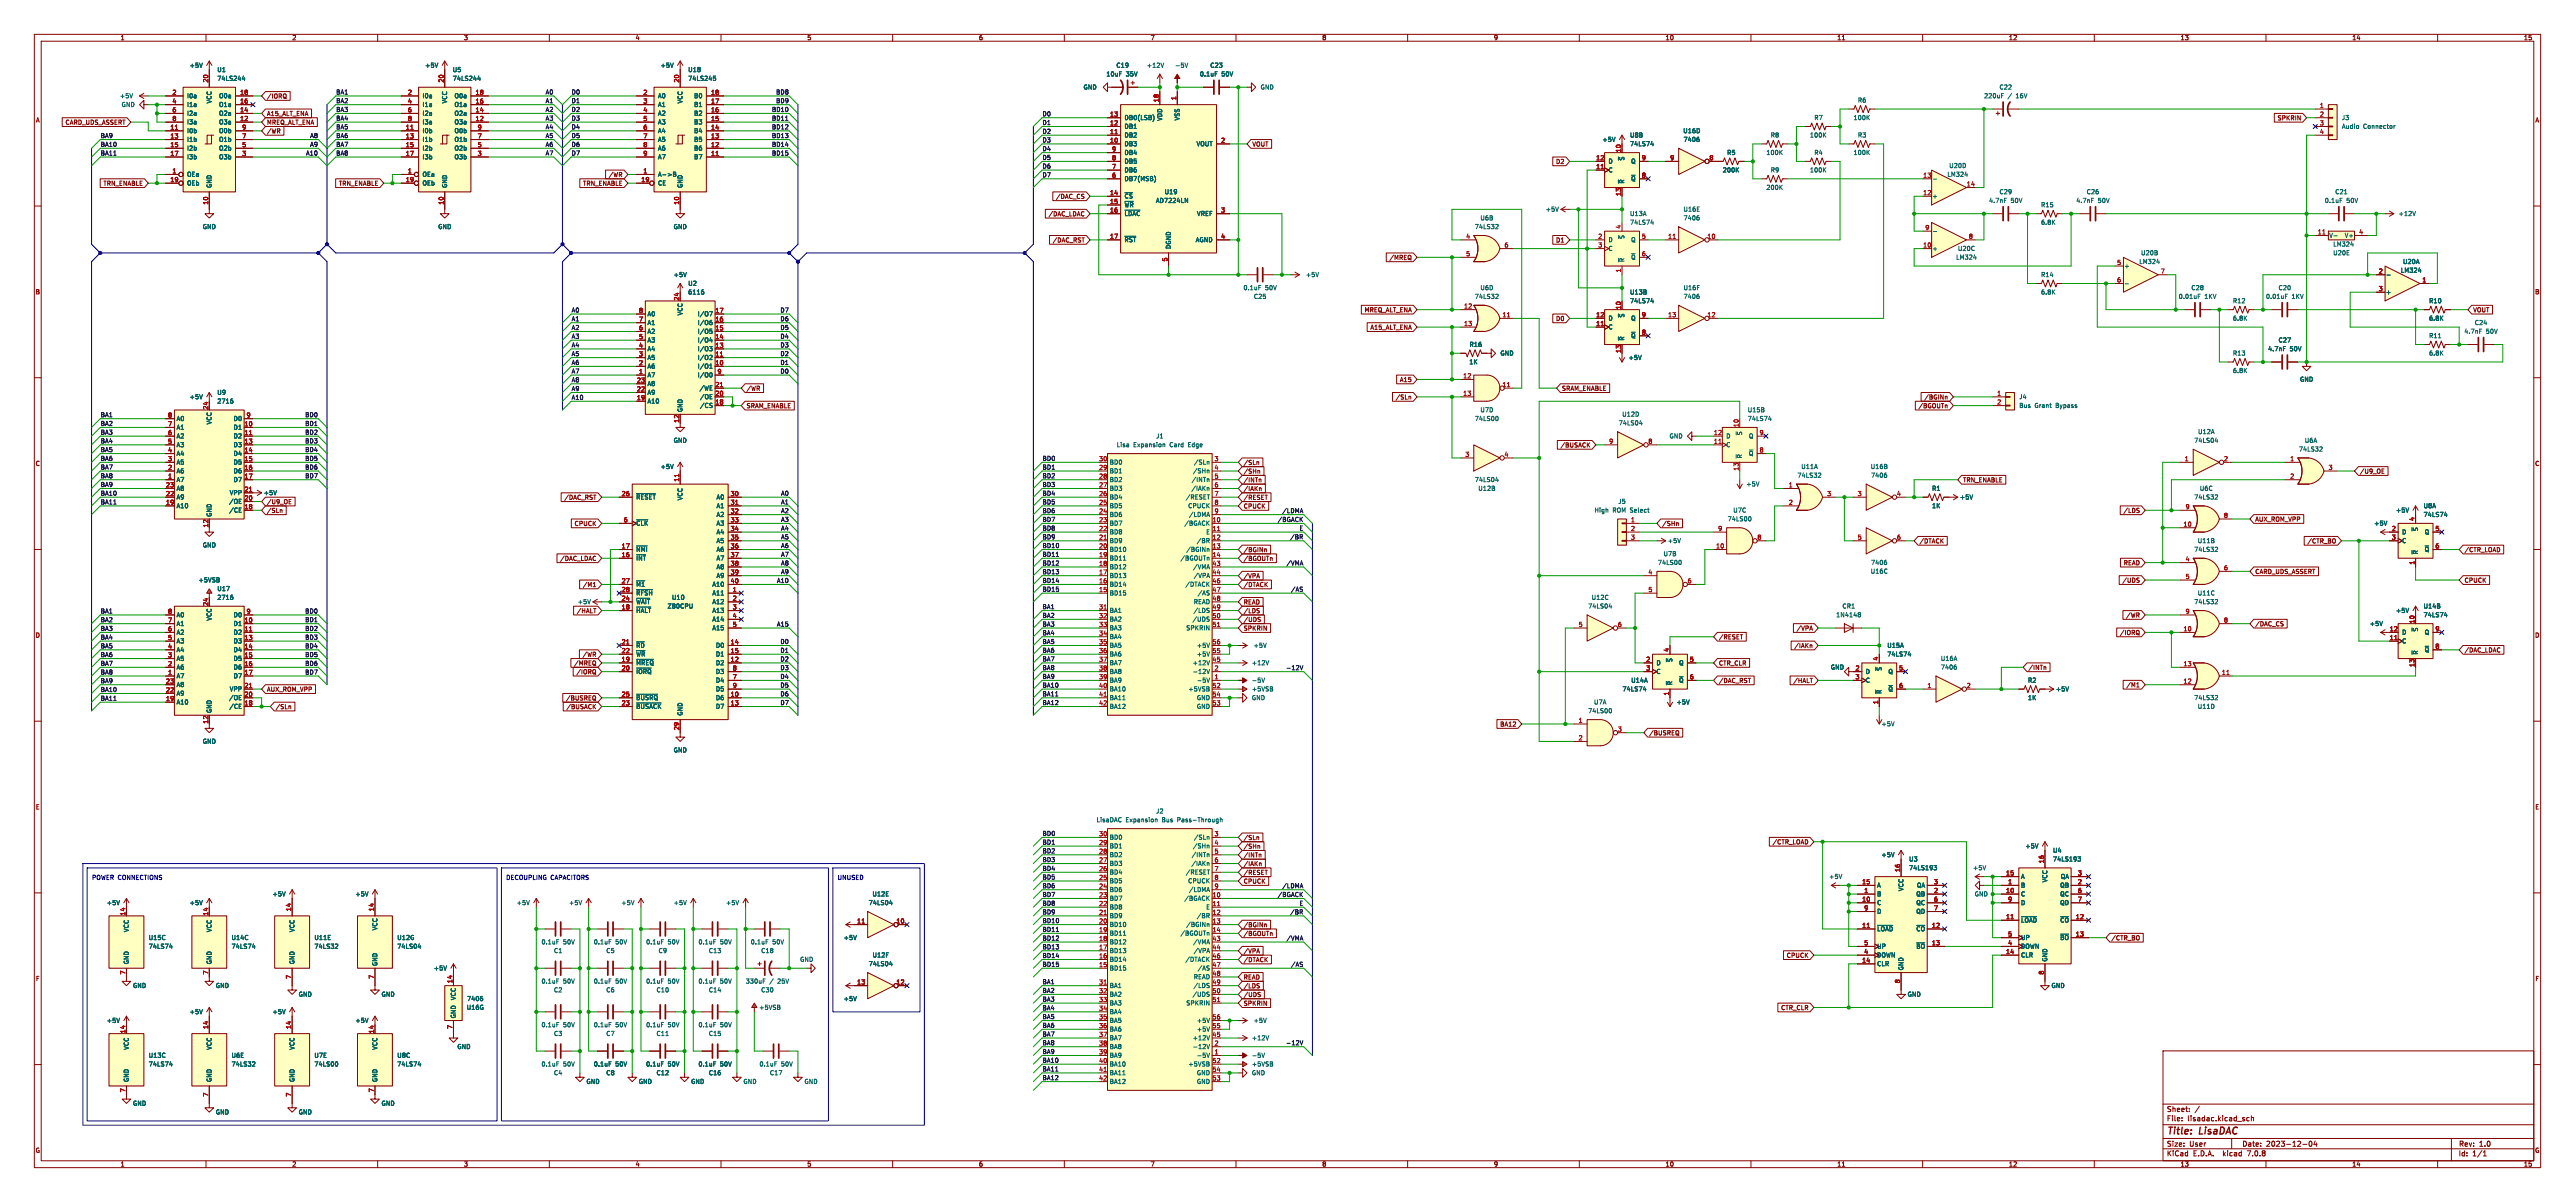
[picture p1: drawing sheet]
<svg xmlns="http://www.w3.org/2000/svg" width="750mm" height="350mm" viewBox="0 0 750 350" stroke-linecap="round" stroke-linejoin="round" font-family="sans-serif">
<defs><g id="words">
<g font-size="2.8" fill="#840000">
<text x="631" y="330.9">Title:</text>
<text x="640.7" y="330.9">LisaDAC</text>
</g>
<g font-size="2.1" fill="#840000">
<text x="631" y="324">Sheet:</text>
<text x="631" y="326.7">File:</text>
<text x="637.1" y="326.7">lisadac.kicad_sch</text>
<text x="631" y="334.1">Size:</text>
<text x="637.7" y="334.1">User</text>
<text x="653" y="334.1">Date:</text>
<text x="660" y="334.1">2023-12-04</text>
<text x="716" y="334.3">Rev:</text>
<text x="722.4" y="334.3">1.0</text>
<text x="631" y="336.9">KiCad</text>
<text x="638.7" y="336.9">E.D.A.</text>
<text x="647.6" y="336.9">kicad</text>
<text x="654.9" y="336.9">7.0.8</text>
<text x="716" y="336.9">Id:</text>
<text x="720.1" y="336.9">1/1</text>
</g>
<g font-size="1.8" fill="#840000">
<text x="35" y="11.9">1</text>
<text x="85" y="11.9">2</text>
<text x="135" y="11.9">3</text>
<text x="185" y="11.9">4</text>
<text x="235" y="11.9">5</text>
<text x="285" y="11.9">6</text>
<text x="335" y="11.9">7</text>
<text x="385" y="11.9">8</text>
<text x="435" y="11.9">9</text>
<text x="485" y="11.9">10</text>
<text x="535" y="11.9">11</text>
<text x="585" y="11.9">12</text>
<text x="635" y="11.9">13</text>
<text x="685" y="11.9">14</text>
<text x="735" y="11.9">15</text>
<text x="77.6" y="28.9">/IORQ</text>
<text x="10.3" y="35.9">A</text>
<text x="77.6" y="34">A15_ALT_ENA</text>
<text x="663.2" y="35.2">SPKRIN</text>
<text x="738.4" y="35.9">A</text>
<text x="18.9" y="36.5">CARD_UDS_ASSERT</text>
<text x="77.6" y="39.1">/WR</text>
<text x="77.6" y="36.5">MREQ_ALT_ENA</text>
<text x="364.7" y="42.9">VOUT</text>
<text x="453.1" y="47.9">D2</text>
<text x="177.2" y="51.8">/WR</text>
<text x="30" y="54.3">TRN_ENABLE</text>
<text x="98.6" y="54.3">TRN_ENABLE</text>
<text x="169.7" y="54.3">TRN_ENABLE</text>
<text x="307.5" y="58.1">/DAC_CS</text>
<text x="305.3" y="63.2">/DAC_LDAC</text>
<text x="306.5" y="70.8">/DAC_RST</text>
<text x="453.1" y="70.8">D1</text>
<text x="404.6" y="75.9">/MREQ</text>
<text x="10.3" y="85.9">B</text>
<text x="738.3" y="85.9">B</text>
<text x="397.3" y="91.1">MREQ_ALT_ENA</text>
<text x="453.1" y="93.7">D0</text>
<text x="720.3" y="91.1">VOUT</text>
<text x="399" y="96.2">A15_ALT_ENA</text>
<text x="217.3" y="114">/WR</text>
<text x="407.6" y="111.4">A15</text>
<text x="454.8" y="114">SRAM_ENABLE</text>
<text x="217.3" y="119.1">SRAM_ENABLE</text>
<text x="406.4" y="116.5">/SLn</text>
<text x="558.7" y="119.1">/BGOUTn</text>
<text x="560.4" y="116.5">/BGINn</text>
<text x="454.4" y="130.5">/BUSACK</text>
<text x="10.3" y="135.9">C</text>
<text x="362.1" y="135.6">/SLn</text>
<text x="738.3" y="135.9">C</text>
<text x="362.1" y="140.7">/INTn</text>
<text x="362.1" y="138.1">/SHn</text>
<text x="362.1" y="143.2">/IAKn</text>
<text x="571.7" y="140.7">TRN_ENABLE</text>
<text x="687.2" y="138.1">/U9_OE</text>
<text x="77.6" y="149.5">/SLn</text>
<text x="77.6" y="147">/U9_OE</text>
<text x="164.3" y="145.7">/DAC_RST</text>
<text x="362.1" y="148.3">CPUCK</text>
<text x="362.1" y="145.7">/RESET</text>
<text x="618.4" y="149.5">/LDS</text>
<text x="167.2" y="153.4">CPUCK</text>
<text x="484" y="153.4">/SHn</text>
<text x="656.8" y="152.1">AUX_ROM_VPP</text>
<text x="362.1" y="161">/BGINn</text>
<text x="559" y="158.4">/DTACK</text>
<text x="672" y="158.4">/CTR_BO</text>
<text x="717.7" y="161">/CTR_LOAD</text>
<text x="163" y="163.5">/DAC_LDAC</text>
<text x="362.1" y="163.5">/BGOUTn</text>
<text x="618.4" y="164.8">READ</text>
<text x="656.8" y="167.3">CARD_UDS_ASSERT</text>
<text x="169.6" y="171.1">/M1</text>
<text x="362.1" y="171.1">/DTACK</text>
<text x="362.1" y="168.6">/VPA</text>
<text x="618.1" y="169.9">/UDS</text>
<text x="717.7" y="169.9">CPUCK</text>
<text x="167.9" y="178.8">/HALT</text>
<text x="362.1" y="178.8">/LDS</text>
<text x="362.1" y="176.2">READ</text>
<text x="10.3" y="185.9">D</text>
<text x="362.1" y="183.8">SPKRIN</text>
<text x="362.1" y="181.3">/UDS</text>
<text x="523.2" y="183.8">/VPA</text>
<text x="617.3" y="185.1">/IORQ</text>
<text x="619.2" y="180">/WR</text>
<text x="656.8" y="182.6">/DAC_CS</text>
<text x="738.3" y="185.9">D</text>
<text x="169.6" y="191.5">/WR</text>
<text x="500.5" y="186.4">/RESET</text>
<text x="522.5" y="188.9">/IAKn</text>
<text x="717.7" y="190.2">/DAC_LDAC</text>
<text x="167.1" y="194">/MREQ</text>
<text x="167.8" y="196.5">/IORQ</text>
<text x="500.5" y="194">CTR_CLR</text>
<text x="590.7" y="195.3">/INTn</text>
<text x="77.6" y="201.6">AUX_ROM_VPP</text>
<text x="500.5" y="199.1">/DAC_RST</text>
<text x="522.2" y="199.1">/HALT</text>
<text x="619.2" y="200.3">/M1</text>
<text x="80.2" y="206.7">/SLn</text>
<text x="164.7" y="204.2">/BUSREQ</text>
<text x="164.9" y="206.7">/BUSACK</text>
<text x="436.8" y="211.8">BA12</text>
<text x="480.2" y="214.3">/BUSREQ</text>
<text x="10.3" y="235.9">E</text>
<text x="738.3" y="235.9">E</text>
<text x="362.1" y="244.8">/SLn</text>
<text x="362.1" y="247.3">/SHn</text>
<text x="362.1" y="249.9">/INTn</text>
<text x="516.2" y="246.1">/CTR_LOAD</text>
<text x="362.1" y="257.5">CPUCK</text>
<text x="362.1" y="252.4">/IAKn</text>
<text x="362.1" y="255">/RESET</text>
<text x="362.1" y="272.7">/BGOUTn</text>
<text x="362.1" y="270.2">/BGINn</text>
<text x="614.8" y="274">/CTR_BO</text>
<text x="362.1" y="280.4">/DTACK</text>
<text x="362.1" y="277.8">/VPA</text>
<text x="520.3" y="279.1">CPUCK</text>
<text x="10.3" y="285.9">F</text>
<text x="362.1" y="288">/LDS</text>
<text x="362.1" y="285.4">READ</text>
<text x="738.4" y="285.9">F</text>
<text x="362.1" y="293.1">SPKRIN</text>
<text x="362.1" y="290.5">/UDS</text>
<text x="518.6" y="294.3">CTR_CLR</text>
<text x="10.3" y="335.9">G</text>
<text x="738.3" y="335.9">G</text>
<text x="35" y="339.9">1</text>
<text x="85" y="339.9">2</text>
<text x="135" y="339.9">3</text>
<text x="185" y="339.9">4</text>
<text x="235" y="339.9">5</text>
<text x="285" y="339.9">6</text>
<text x="335" y="339.9">7</text>
<text x="385" y="339.9">8</text>
<text x="435" y="339.9">9</text>
<text x="485" y="339.9">10</text>
<text x="535" y="339.9">11</text>
<text x="585" y="339.9">12</text>
<text x="635" y="339.9">13</text>
<text x="685" y="339.9">14</text>
<text x="735" y="339.9">15</text>
</g>
<g font-size="1.8" fill="#006464">
<text x="55.1" y="19.9">+5V</text>
<text x="63.2" y="21.2">U1</text>
<text x="63.2" y="23.7">74LS244</text>
<text x="123.7" y="19.9">+5V</text>
<text x="131.7" y="21.2">U5</text>
<text x="131.7" y="23.7">74LS244</text>
<text x="192.3" y="19.9">+5V</text>
<text x="200.3" y="21.2">U18</text>
<text x="200.3" y="23.7">74LS245</text>
<text x="322.1" y="22.5">10uF</text>
<text x="325" y="19.9">C19</text>
<text x="328" y="22.5">35V</text>
<text x="333.9" y="19.9">+12V</text>
<text x="342.1" y="19.9">-5V</text>
<text x="349.4" y="22.5">0.1uF</text>
<text x="352.4" y="19.9">C23</text>
<text x="355.8" y="22.5">50V</text>
<text x="34.8" y="28.8">+5V</text>
<text x="54.4" y="28.8">I0a</text>
<text x="63.7" y="28.8">O0a</text>
<text x="122.9" y="28.8">I0a</text>
<text x="132.3" y="28.8">O0a</text>
<text x="191.5" y="28.8">A0</text>
<text x="202" y="28.8">B0</text>
<text x="315.5" y="26.3">GND</text>
<text x="367" y="26.3">GND</text>
<text x="577.8" y="28.8">220uF</text>
<text x="582.3" y="26.3">C22</text>
<text x="584.8" y="28.8">/</text>
<text x="587.3" y="28.8">16V</text>
<text x="35.3" y="31.3">GND</text>
<text x="54.4" y="31.3">I1a</text>
<text x="54.4" y="33.9">I2a</text>
<text x="61.8" y="30.2" transform="rotate(-90 61.8 30.2)">VCC</text>
<text x="63.7" y="33.9">O2a</text>
<text x="63.7" y="31.3">O1a</text>
<text x="122.9" y="31.3">I1a</text>
<text x="122.9" y="33.9">I2a</text>
<text x="130.4" y="30.2" transform="rotate(-90 130.4 30.2)">VCC</text>
<text x="132.3" y="33.9">O2a</text>
<text x="132.3" y="31.3">O1a</text>
<text x="191.5" y="31.3">A1</text>
<text x="191.5" y="33.9">A2</text>
<text x="199" y="30.2" transform="rotate(-90 199 30.2)">VCC</text>
<text x="202" y="33.9">B2</text>
<text x="202" y="31.3">B1</text>
<text x="327.4" y="35.2">DB0(LSB)</text>
<text x="338.7" y="35.3" transform="rotate(-90 338.7 35.3)">VDD</text>
<text x="343.8" y="35.2" transform="rotate(-90 343.8 35.2)">VSS</text>
<text x="528.3" y="35.2">R7</text>
<text x="539.8" y="35.2">100K</text>
<text x="541" y="30.1">R6</text>
<text x="682" y="35.2">J3</text>
<text x="54.4" y="39">I0b</text>
<text x="54.4" y="41.5">I1b</text>
<text x="54.4" y="36.4">I3a</text>
<text x="63.7" y="36.4">O3a</text>
<text x="63.7" y="41.5">O1b</text>
<text x="63.7" y="39">O0b</text>
<text x="122.9" y="39">I0b</text>
<text x="122.9" y="41.5">I1b</text>
<text x="122.9" y="36.4">I3a</text>
<text x="132.3" y="36.4">O3a</text>
<text x="132.3" y="41.5">O1b</text>
<text x="132.3" y="39">O0b</text>
<text x="191.5" y="36.4">A3</text>
<text x="191.5" y="39">A4</text>
<text x="191.5" y="41.5">A5</text>
<text x="202" y="41.5">B5</text>
<text x="202" y="39">B4</text>
<text x="202" y="36.4">B3</text>
<text x="327.4" y="40.2">DB2</text>
<text x="327.4" y="37.7">DB1</text>
<text x="466.6" y="41.5">+5V</text>
<text x="474.6" y="40.2">U8B</text>
<text x="490.1" y="39">U16D</text>
<text x="490.2" y="41.5">7406</text>
<text x="515.6" y="40.2">R8</text>
<text x="527.1" y="40.2">100K</text>
<text x="541" y="40.2">R3</text>
<text x="682" y="37.7">Audio</text>
<text x="688.3" y="37.7">Connector</text>
<text x="54.4" y="44">I2b</text>
<text x="54.4" y="46.6">I3b</text>
<text x="63.7" y="46.6">O3b</text>
<text x="63.7" y="44">O2b</text>
<text x="122.9" y="44">I2b</text>
<text x="122.9" y="46.6">I3b</text>
<text x="132.3" y="46.6">O3b</text>
<text x="132.3" y="44">O2b</text>
<text x="191.5" y="44">A6</text>
<text x="191.5" y="46.6">A7</text>
<text x="202" y="46.6">B7</text>
<text x="202" y="44">B6</text>
<text x="327.4" y="42.8">DB3</text>
<text x="327.4" y="47.9">DB5</text>
<text x="327.4" y="45.3">DB4</text>
<text x="348.4" y="42.8">VOUT</text>
<text x="468.4" y="47.9">D</text>
<text x="473.3" y="46.9" transform="rotate(-90 473.3 46.9)">~{S}</text>
<text x="474.6" y="42.8">74LS74</text>
<text x="475" y="47.9">Q</text>
<text x="502.9" y="45.3">R5</text>
<text x="514.4" y="45.3">100K</text>
<text x="528.3" y="45.3">R4</text>
<text x="539.8" y="45.3">100K</text>
<text x="54.4" y="51.7">OEa</text>
<text x="122.9" y="51.7">OEa</text>
<text x="191.5" y="51.7">A-&gt;B</text>
<text x="327.4" y="52.9">DB7(MSB)</text>
<text x="327.4" y="50.4">DB6</text>
<text x="468.4" y="50.4">C</text>
<text x="473.3" y="53.6" transform="rotate(-90 473.3 53.6)">~{R}</text>
<text x="475" y="52.9">~{Q}</text>
<text x="501.7" y="50.4">200K</text>
<text x="515.6" y="50.4">R9</text>
<text x="527.1" y="50.4">100K</text>
<text x="567.1" y="51.7">LM324</text>
<text x="567.6" y="49.1">U20D</text>
<text x="54.4" y="54.2">OEb</text>
<text x="61.8" y="54.9" transform="rotate(-90 61.8 54.9)">GND</text>
<text x="122.9" y="54.2">OEb</text>
<text x="130.4" y="54.9" transform="rotate(-90 130.4 54.9)">GND</text>
<text x="191.5" y="54.2">CE</text>
<text x="199" y="54.9" transform="rotate(-90 199 54.9)">GND</text>
<text x="327.4" y="58">~{CS}</text>
<text x="336.6" y="59.3">AD7224LN</text>
<text x="339.1" y="56.7">U19</text>
<text x="514.4" y="55.5">200K</text>
<text x="562.7" y="58">+</text>
<text x="578.7" y="59.3">4.7nF</text>
<text x="582.3" y="56.7">C29</text>
<text x="585.1" y="59.3">50V</text>
<text x="604.1" y="59.3">4.7nF</text>
<text x="607.7" y="56.7">C26</text>
<text x="610.5" y="59.3">50V</text>
<text x="677" y="59.3">0.1uF</text>
<text x="680" y="56.7">C21</text>
<text x="683.5" y="59.3">50V</text>
<text x="327.4" y="60.6">~{WR}</text>
<text x="327.4" y="63.1">~{LDAC}</text>
<text x="348.5" y="63.1">VREF</text>
<text x="431.1" y="64.4">U6B</text>
<text x="450.1" y="61.8">+5V</text>
<text x="474.6" y="63.1">U13A</text>
<text x="474.6" y="65.6">74LS74</text>
<text x="490.2" y="61.8">U16E</text>
<text x="490.2" y="64.4">7406</text>
<text x="594.4" y="60.6">R15</text>
<text x="594.4" y="65.6">6.8K</text>
<text x="698.5" y="63.1">+12V</text>
<text x="58.9" y="66.9">GND</text>
<text x="127.5" y="66.9">GND</text>
<text x="196.1" y="66.9">GND</text>
<text x="327.4" y="70.7">~{RST}</text>
<text x="348.2" y="70.7">AGND</text>
<text x="429.4" y="66.9">74LS32</text>
<text x="468.4" y="70.7">D</text>
<text x="473.3" y="69.7" transform="rotate(-90 473.3 69.7)">~{S}</text>
<text x="475" y="70.7">Q</text>
<text x="678.3" y="69.4">V-</text>
<text x="679.5" y="72">LM324</text>
<text x="682.8" y="69.4">V+</text>
<text x="341.2" y="72.6" transform="rotate(-90 341.2 72.6)">DGND</text>
<text x="468.4" y="73.3">C</text>
<text x="473.3" y="76.5" transform="rotate(-90 473.3 76.5)">~{R}</text>
<text x="475" y="75.8">~{Q}</text>
<text x="562.7" y="73.3">+</text>
<text x="569.6" y="75.8">LM324</text>
<text x="570.2" y="73.3">U20C</text>
<text x="623" y="77.1">LM324</text>
<text x="623.5" y="74.5">U20B</text>
<text x="679.5" y="74.5">U20E</text>
<text x="699.8" y="77.1">U20A</text>
<text x="196.1" y="80.9">+5V</text>
<text x="200.3" y="83.4">U2</text>
<text x="380.2" y="80.9">+5V</text>
<text x="594.4" y="80.9">R14</text>
<text x="618.6" y="78.3">+</text>
<text x="699.2" y="79.6">LM324</text>
<text x="200.3" y="86">6116</text>
<text x="362.1" y="84.7">0.1uF</text>
<text x="365.1" y="87.2">C25</text>
<text x="368.5" y="84.7">50V</text>
<text x="429.4" y="87.2">74LS32</text>
<text x="431.1" y="84.7">U6D</text>
<text x="474.6" y="86">U13B</text>
<text x="474.6" y="88.5">74LS74</text>
<text x="490.2" y="84.7">U16F</text>
<text x="490.2" y="87.2">7406</text>
<text x="594.4" y="86">6.8K</text>
<text x="633.9" y="87.2">0.01uF</text>
<text x="638.1" y="84.7">C28</text>
<text x="641.6" y="87.2">1KV</text>
<text x="650.3" y="88.5">R12</text>
<text x="659.3" y="87.2">0.01uF</text>
<text x="663.5" y="84.7">C20</text>
<text x="667" y="87.2">1KV</text>
<text x="694.8" y="86">+</text>
<text x="707.4" y="88.5">R10</text>
<text x="188.5" y="94.8">A1</text>
<text x="188.5" y="92.3">A0</text>
<text x="199" y="92" transform="rotate(-90 199 92)">VCC</text>
<text x="203.1" y="94.8">I/O6</text>
<text x="203.1" y="92.3">I/O7</text>
<text x="468.4" y="93.6">D</text>
<text x="473.3" y="92.6" transform="rotate(-90 473.3 92.6)">~{S}</text>
<text x="475" y="93.6">Q</text>
<text x="650.3" y="93.6">6.8K</text>
<text x="707.4" y="93.6">6.8K</text>
<text x="720.7" y="94.8">C24</text>
<text x="188.5" y="99.9">A3</text>
<text x="188.5" y="97.4">A2</text>
<text x="203.1" y="99.9">I/O4</text>
<text x="203.1" y="97.4">I/O5</text>
<text x="427.9" y="101.2">R16</text>
<text x="468.4" y="96.1">C</text>
<text x="473.3" y="99.3" transform="rotate(-90 473.3 99.3)">~{R}</text>
<text x="475" y="98.7">~{Q}</text>
<text x="663.5" y="99.9">C27</text>
<text x="707.4" y="98.7">R11</text>
<text x="717.1" y="97.4">4.7nF</text>
<text x="723.5" y="97.4">50V</text>
<text x="188.5" y="107.5">A6</text>
<text x="188.5" y="105">A5</text>
<text x="188.5" y="102.5">A4</text>
<text x="203.1" y="107.5">I/O1</text>
<text x="203.1" y="105">I/O2</text>
<text x="203.1" y="102.5">I/O3</text>
<text x="427.8" y="106.3">1K</text>
<text x="436.9" y="103.7">GND</text>
<text x="474.2" y="105">+5V</text>
<text x="650.3" y="103.7">R13</text>
<text x="660" y="102.5">4.7nF</text>
<text x="666.4" y="102.5">50V</text>
<text x="707.4" y="103.7">6.8K</text>
<text x="188.5" y="110.1">A7</text>
<text x="188.5" y="112.6">A8</text>
<text x="203.1" y="110.1">I/O0</text>
<text x="203.6" y="113.9">/WE</text>
<text x="650.3" y="108.8">6.8K</text>
<text x="669.8" y="111.4">GND</text>
<text x="55.1" y="116.4">+5V</text>
<text x="63.2" y="115.2">U9</text>
<text x="63.2" y="117.7">2716</text>
<text x="188.5" y="117.7">A10</text>
<text x="188.5" y="115.2">A9</text>
<text x="203.8" y="119">/CS</text>
<text x="203.8" y="116.4">/OE</text>
<text x="588" y="116.4">J4</text>
<text x="588" y="119">Bus</text>
<text x="592.6" y="119">Grant</text>
<text x="598.9" y="119">Bypass</text>
<text x="51.3" y="125.3">A1</text>
<text x="51.3" y="122.8">A0</text>
<text x="61.8" y="123.7" transform="rotate(-90 61.8 123.7)">VCC</text>
<text x="67.9" y="125.3">D1</text>
<text x="67.9" y="122.8">D0</text>
<text x="199" y="120.1" transform="rotate(-90 199 120.1)">GND</text>
<text x="429.4" y="122.8">74LS00</text>
<text x="431.1" y="120.2">U7D</text>
<text x="471.3" y="124.1">74LS04</text>
<text x="472.4" y="121.5">U12D</text>
<text x="508.9" y="120.2">U15B</text>
<text x="508.9" y="122.8">74LS74</text>
<text x="51.3" y="130.4">A3</text>
<text x="51.3" y="127.9">A2</text>
<text x="67.9" y="127.9">D2</text>
<text x="67.9" y="130.4">D3</text>
<text x="196.1" y="129.1">GND</text>
<text x="325.1" y="130.4">Lisa</text>
<text x="330.1" y="130.4">Expansion</text>
<text x="336.6" y="127.9">J1</text>
<text x="340.8" y="130.4">Card</text>
<text x="346.4" y="130.4">Edge</text>
<text x="486.1" y="127.9">GND</text>
<text x="502.7" y="130.4">C</text>
<text x="502.7" y="127.9">D</text>
<text x="507.6" y="126.9" transform="rotate(-90 507.6 126.9)">~{S}</text>
<text x="509.3" y="127.9">Q</text>
<text x="639" y="129.1">74LS04</text>
<text x="640.1" y="126.6">U12A</text>
<text x="669.5" y="131.7">74LS32</text>
<text x="671.2" y="129.1">U6A</text>
<text x="51.3" y="135.5">A5</text>
<text x="51.3" y="132.9">A4</text>
<text x="67.9" y="132.9">D4</text>
<text x="67.9" y="135.5">D5</text>
<text x="192.3" y="136.8">+5V</text>
<text x="323.1" y="135.5">BD0</text>
<text x="347.6" y="135.5">/SLn</text>
<text x="507.6" y="133.6" transform="rotate(-90 507.6 133.6)">~{R}</text>
<text x="509.3" y="132.9">~{Q}</text>
<text x="524.5" y="136.8">U11A</text>
<text x="544.8" y="136.8">U16B</text>
<text x="51.3" y="140.6">A7</text>
<text x="51.3" y="138">A6</text>
<text x="51.3" y="143.1">A8</text>
<text x="67.9" y="138">D6</text>
<text x="67.9" y="140.6">D7</text>
<text x="323.1" y="143.1">BD3</text>
<text x="323.1" y="140.6">BD2</text>
<text x="323.1" y="138">BD1</text>
<text x="346.9" y="143.1">/IAKn</text>
<text x="347" y="140.6">/INTn</text>
<text x="347.3" y="138">/SHn</text>
<text x="429.4" y="140.6">74LS04</text>
<text x="430.5" y="143.1">U12B</text>
<text x="508.5" y="141.8">+5V</text>
<text x="523.4" y="139.3">74LS32</text>
<text x="544.9" y="139.3">7406</text>
<text x="562.6" y="143.1">R1</text>
<text x="640.6" y="143.1">U6C</text>
<text x="51.3" y="148.2">A10</text>
<text x="51.3" y="145.6">A9</text>
<text x="66.6" y="146.9">/OE</text>
<text x="66.7" y="149.5">/CE</text>
<text x="66.8" y="144.4">VPP</text>
<text x="76.7" y="144.4">+5V</text>
<text x="185.2" y="145.6">~{RESET}</text>
<text x="199" y="145.8" transform="rotate(-90 199 145.8)">VCC</text>
<text x="208.6" y="145.6">A0</text>
<text x="208.6" y="148.2">A1</text>
<text x="323.1" y="148.2">BD5</text>
<text x="323.1" y="145.6">BD4</text>
<text x="345.3" y="145.6">/RESET</text>
<text x="345.9" y="148.2">CPUCK</text>
<text x="464.3" y="149.5">High</text>
<text x="469.7" y="149.5">ROM Select</text>
<text x="471.2" y="146.9">J5</text>
<text x="504.7" y="149.5">U7C</text>
<text x="562.6" y="148.2">1K</text>
<text x="570.7" y="145.6">+5V</text>
<text x="639" y="145.6">74LS32</text>
<text x="697.7" y="149.5">+5V</text>
<text x="705.8" y="148.2">U8A</text>
<text x="61.8" y="150.6" transform="rotate(-90 61.8 150.6)">GND</text>
<text x="185.2" y="153.3">~{CLK}</text>
<text x="208.6" y="150.7">A2</text>
<text x="208.6" y="153.3">A3</text>
<text x="208.6" y="155.8">A4</text>
<text x="323.1" y="155.8">BD8</text>
<text x="323.1" y="153.3">BD7</text>
<text x="323.1" y="150.7">BD6</text>
<text x="344.9" y="153.3">/BGACK</text>
<text x="346.2" y="150.7">/LDMA</text>
<text x="351.2" y="155.8">E</text>
<text x="503.1" y="152">74LS00</text>
<text x="691.4" y="153.3">+5V</text>
<text x="699.5" y="155.8">D</text>
<text x="704.4" y="154.8" transform="rotate(-90 704.4 154.8)">~{S}</text>
<text x="705.8" y="150.7">74LS74</text>
<text x="706.1" y="155.8">Q</text>
<text x="58.9" y="159.6">GND</text>
<text x="185.2" y="160.9">~{NMI}</text>
<text x="208.6" y="158.3">A5</text>
<text x="208.6" y="160.9">A6</text>
<text x="323.1" y="160.9">BD10</text>
<text x="323.1" y="158.3">BD9</text>
<text x="345.4" y="160.9">/BGINn</text>
<text x="348.5" y="158.3">/BR</text>
<text x="485.6" y="158.3">+5V</text>
<text x="639" y="160.9">74LS32</text>
<text x="640" y="158.3">U11B</text>
<text x="699.5" y="158.3">C</text>
<text x="704.4" y="161.5" transform="rotate(-90 704.4 161.5)">~{R}</text>
<text x="706.1" y="160.9">~{Q}</text>
<text x="185.2" y="163.4">~{INT}</text>
<text x="208.6" y="163.4">A7</text>
<text x="208.6" y="166">A8</text>
<text x="323.1" y="166">BD12</text>
<text x="323.1" y="163.4">BD11</text>
<text x="343.7" y="163.4">/BGOUTn</text>
<text x="347.4" y="166">/VMA</text>
<text x="482.8" y="164.7">74LS00</text>
<text x="484.4" y="162.2">U7B</text>
<text x="544.8" y="167.2">U16C</text>
<text x="544.9" y="164.7">7406</text>
<text x="57.7" y="169.8">+5VSB</text>
<text x="63.2" y="172.3">U17</text>
<text x="185.2" y="171">~{M1}</text>
<text x="185.2" y="173.6">~{RFSH}</text>
<text x="207.4" y="173.6">A11</text>
<text x="207.4" y="171">A10</text>
<text x="208.6" y="168.5">A9</text>
<text x="323.1" y="173.6">BD15</text>
<text x="323.1" y="171">BD14</text>
<text x="323.1" y="168.5">BD13</text>
<text x="345.2" y="171">/DTACK</text>
<text x="347.6" y="168.5">/VPA</text>
<text x="348.7" y="173.6">/AS</text>
<text x="640" y="173.6">U11C</text>
<text x="51.3" y="179.9">A0</text>
<text x="63.2" y="174.9">2716</text>
<text x="67.9" y="179.9">D0</text>
<text x="168.1" y="176.1">+5V</text>
<text x="185.2" y="178.7">~{HALT}</text>
<text x="185.2" y="176.1">~{WAIT}</text>
<text x="194.3" y="177.4">Z80CPU</text>
<text x="195.6" y="174.9">U10</text>
<text x="207.4" y="176.1">A12</text>
<text x="207.4" y="178.7">A13</text>
<text x="323.1" y="178.7">BA1</text>
<text x="347.5" y="178.7">/LDS</text>
<text x="347.6" y="176.1">READ</text>
<text x="462.5" y="177.4">74LS04</text>
<text x="463.5" y="174.9">U12C</text>
<text x="534.7" y="179.9">1N4148</text>
<text x="536.5" y="177.4">CR1</text>
<text x="639" y="176.1">74LS32</text>
<text x="697.7" y="178.7">+5V</text>
<text x="705.8" y="177.4">U14B</text>
<text x="705.8" y="179.9">74LS74</text>
<text x="51.3" y="185">A2</text>
<text x="51.3" y="182.5">A1</text>
<text x="61.8" y="180.9" transform="rotate(-90 61.8 180.9)">VCC</text>
<text x="67.9" y="182.5">D1</text>
<text x="67.9" y="185">D2</text>
<text x="207.4" y="181.2">A14</text>
<text x="207.4" y="183.7">A15</text>
<text x="323.1" y="181.2">BA2</text>
<text x="323.1" y="183.7">BA3</text>
<text x="345.4" y="183.7">SPKRIN</text>
<text x="347.2" y="181.2">/UDS</text>
<text x="690.1" y="182.5">+5V</text>
<text x="699.5" y="185">D</text>
<text x="704.4" y="184" transform="rotate(-90 704.4 184)">~{S}</text>
<text x="706.1" y="185">Q</text>
<text x="51.3" y="190.1">A4</text>
<text x="51.3" y="187.6">A3</text>
<text x="67.9" y="187.6">D3</text>
<text x="67.9" y="190.1">D4</text>
<text x="185.2" y="188.8">~{RD}</text>
<text x="185.2" y="191.4">~{WR}</text>
<text x="208.4" y="188.8">D0</text>
<text x="208.4" y="191.4">D1</text>
<text x="323.1" y="186.3">BA4</text>
<text x="323.1" y="188.8">BA5</text>
<text x="323.1" y="191.4">BA6</text>
<text x="348.5" y="191.4">+5V</text>
<text x="348.5" y="188.8">+5V</text>
<text x="365" y="188.8">+5V</text>
<text x="549.6" y="188.8">U15A</text>
<text x="549.6" y="191.4">74LS74</text>
<text x="699.5" y="187.6">C</text>
<text x="704.4" y="190.8" transform="rotate(-90 704.4 190.8)">~{R}</text>
<text x="706.1" y="190.1">~{Q}</text>
<text x="51.3" y="197.7">A7</text>
<text x="51.3" y="195.2">A6</text>
<text x="51.3" y="192.6">A5</text>
<text x="67.9" y="192.6">D5</text>
<text x="67.9" y="195.2">D6</text>
<text x="67.9" y="197.7">D7</text>
<text x="185.2" y="193.9">~{MREQ}</text>
<text x="185.2" y="196.4">~{IORQ}</text>
<text x="208.4" y="193.9">D2</text>
<text x="208.4" y="196.4">D3</text>
<text x="323.1" y="193.9">BA7</text>
<text x="323.1" y="196.4">BA8</text>
<text x="347.3" y="196.4">-12V</text>
<text x="347.3" y="193.9">+12V</text>
<text x="364.5" y="193.9">+12V</text>
<text x="482.3" y="193.9">D</text>
<text x="482.3" y="196.4">C</text>
<text x="487.3" y="192.9" transform="rotate(-90 487.3 192.9)">~{S}</text>
<text x="488.9" y="193.9">Q</text>
<text x="533.1" y="195.2">GND</text>
<text x="543.3" y="196.4">D</text>
<text x="548.2" y="195.5" transform="rotate(-90 548.2 195.5)">~{S}</text>
<text x="549.9" y="196.4">Q</text>
<text x="565.2" y="192.6">U16A</text>
<text x="565.2" y="195.2">7406</text>
<text x="51.3" y="202.8">A9</text>
<text x="51.3" y="200.3">A8</text>
<text x="66.8" y="201.5">VPP</text>
<text x="208.4" y="199">D4</text>
<text x="208.4" y="201.5">D5</text>
<text x="323.1" y="199">BA9</text>
<text x="323.1" y="201.5">BA10</text>
<text x="346" y="201.5">+5VSB</text>
<text x="348.5" y="199">-5V</text>
<text x="364.5" y="199">-5V</text>
<text x="364.5" y="201.5">+5VSB</text>
<text x="472.5" y="201.5">74LS74</text>
<text x="475" y="199">U14A</text>
<text x="487.3" y="199.6" transform="rotate(-90 487.3 199.6)">~{R}</text>
<text x="488.9" y="199">~{Q}</text>
<text x="543.3" y="199">C</text>
<text x="548.2" y="202.2" transform="rotate(-90 548.2 202.2)">~{R}</text>
<text x="549.9" y="201.5">~{Q}</text>
<text x="590.6" y="199">R2</text>
<text x="598.7" y="201.5">+5V</text>
<text x="51.3" y="205.3">A10</text>
<text x="61.8" y="207.8" transform="rotate(-90 61.8 207.8)">GND</text>
<text x="66.6" y="204.1">/OE</text>
<text x="66.7" y="206.6">/CE</text>
<text x="185.2" y="206.6">~{BUSACK}</text>
<text x="185.2" y="204.1">~{BUSRQ}</text>
<text x="199" y="208.5" transform="rotate(-90 199 208.5)">GND</text>
<text x="208.4" y="204.1">D6</text>
<text x="208.4" y="206.6">D7</text>
<text x="323.1" y="204.1">BA11</text>
<text x="323.1" y="206.6">BA12</text>
<text x="348.5" y="206.6">GND</text>
<text x="348.5" y="204.1">GND</text>
<text x="364.5" y="204.1">GND</text>
<text x="462.4" y="207.9">74LS00</text>
<text x="464.2" y="205.3">U7A</text>
<text x="488.2" y="205.3">+5V</text>
<text x="590.6" y="204.1">1K</text>
<text x="639" y="204.1">74LS32</text>
<text x="640" y="206.6">U11D</text>
<text x="547.9" y="211.7">+5V</text>
<text x="58.9" y="216.8">GND</text>
<text x="196.1" y="219.3">GND</text>
<text x="319.3" y="239.6">LisaDAC</text>
<text x="327.9" y="239.6">Expansion</text>
<text x="336.6" y="237.1">J2</text>
<text x="338.6" y="239.6">Bus</text>
<text x="343.2" y="239.6">Pass-Through</text>
<text x="323.1" y="244.7">BD0</text>
<text x="347.6" y="244.7">/SLn</text>
<text x="323.1" y="249.8">BD2</text>
<text x="323.1" y="247.2">BD1</text>
<text x="347" y="249.8">/INTn</text>
<text x="347.3" y="247.2">/SHn</text>
<text x="547.9" y="249.8">+5V</text>
<text x="555.9" y="251.1">U3</text>
<text x="589.8" y="247.2">+5V</text>
<text x="597.8" y="248.5">U4</text>
<text x="597.8" y="251.1">74LS193</text>
<text x="323.1" y="257.4">BD5</text>
<text x="323.1" y="254.9">BD4</text>
<text x="323.1" y="252.3">BD3</text>
<text x="345.3" y="254.9">/RESET</text>
<text x="345.9" y="257.4">CPUCK</text>
<text x="346.9" y="252.3">/IAKn</text>
<text x="532.6" y="256.1">+5V</text>
<text x="555.9" y="253.6">74LS193</text>
<text x="574.5" y="253.6">+5V</text>
<text x="588.5" y="256.1">A</text>
<text x="596.5" y="257.1" transform="rotate(-90 596.5 257.1)">VCC</text>
<text x="600.1" y="256.1">QA</text>
<text x="31" y="263.8">+5V</text>
<text x="55.1" y="263.8">+5V</text>
<text x="79.2" y="261.2">+5V</text>
<text x="103.4" y="261.2">+5V</text>
<text x="150.4" y="263.8">+5V</text>
<text x="165.6" y="263.8">+5V</text>
<text x="180.8" y="263.8">+5V</text>
<text x="196.1" y="263.8">+5V</text>
<text x="211.3" y="263.8">+5V</text>
<text x="252.9" y="263.8">74LS04</text>
<text x="254" y="261.2">U12E</text>
<text x="323.1" y="262.5">BD7</text>
<text x="323.1" y="259.9">BD6</text>
<text x="344.9" y="262.5">/BGACK</text>
<text x="346.2" y="259.9">/LDMA</text>
<text x="546.6" y="261.2">B</text>
<text x="546.6" y="263.8">C</text>
<text x="546.6" y="258.7">A</text>
<text x="554.6" y="259.6" transform="rotate(-90 554.6 259.6)">VCC</text>
<text x="558" y="261.2">QB</text>
<text x="558" y="263.8">QC</text>
<text x="558.2" y="258.7">QA</text>
<text x="575" y="261.2">GND</text>
<text x="588.5" y="258.7">B</text>
<text x="588.5" y="261.2">C</text>
<text x="588.5" y="263.8">D</text>
<text x="599.9" y="258.7">QB</text>
<text x="599.9" y="261.2">QC</text>
<text x="599.9" y="263.8">QD</text>
<text x="323.1" y="267.6">BD9</text>
<text x="323.1" y="265">BD8</text>
<text x="348.5" y="267.6">/BR</text>
<text x="351.2" y="265">E</text>
<text x="546.6" y="266.3">D</text>
<text x="558" y="266.3">QD</text>
<text x="588.5" y="268.8">~{LOAD}</text>
<text x="599.9" y="268.8">~{CO}</text>
<text x="37.7" y="271.5" transform="rotate(-90 37.7 271.5)">VCC</text>
<text x="43.2" y="273.9">U15C</text>
<text x="61.8" y="271.5" transform="rotate(-90 61.8 271.5)">VCC</text>
<text x="67.3" y="273.9">U14C</text>
<text x="86" y="271.5" transform="rotate(-90 86 271.5)">VCC</text>
<text x="91.4" y="273.9">U11E</text>
<text x="110.1" y="271" transform="rotate(-90 110.1 271)">VCC</text>
<text x="115.6" y="273.9">U12G</text>
<text x="157" y="275.2">0.1uF</text>
<text x="163.5" y="275.2">50V</text>
<text x="172.3" y="275.2">0.1uF</text>
<text x="178.7" y="275.2">50V</text>
<text x="187.5" y="275.2">0.1uF</text>
<text x="194" y="275.2">50V</text>
<text x="202.8" y="275.2">0.1uF</text>
<text x="209.2" y="275.2">50V</text>
<text x="218" y="275.2">0.1uF</text>
<text x="224.4" y="275.2">50V</text>
<text x="245.6" y="273.9">+5V</text>
<text x="323.1" y="275.2">BD12</text>
<text x="323.1" y="272.6">BD11</text>
<text x="323.1" y="270.1">BD10</text>
<text x="343.7" y="272.6">/BGOUTn</text>
<text x="345.4" y="270.1">/BGINn</text>
<text x="347.4" y="275.2">/VMA</text>
<text x="546.6" y="271.4">~{LOAD}</text>
<text x="558" y="271.4">~{CO}</text>
<text x="588.5" y="273.9">UP</text>
<text x="599.9" y="273.9">~{BO}</text>
<text x="37.7" y="280.9" transform="rotate(-90 37.7 280.9)">GND</text>
<text x="43.2" y="276.5">74LS74</text>
<text x="61.8" y="280.9" transform="rotate(-90 61.8 280.9)">GND</text>
<text x="67.3" y="276.5">74LS74</text>
<text x="86" y="280.9" transform="rotate(-90 86 280.9)">GND</text>
<text x="91.4" y="276.5">74LS32</text>
<text x="110.1" y="281.4" transform="rotate(-90 110.1 281.4)">GND</text>
<text x="115.6" y="276.5">74LS04</text>
<text x="161.2" y="277.7">C1</text>
<text x="176.5" y="277.7">C5</text>
<text x="191.7" y="277.7">C9</text>
<text x="206.3" y="277.7">C13</text>
<text x="221.6" y="277.7">C18</text>
<text x="232.9" y="280.3">GND</text>
<text x="252.9" y="281.5">74LS04</text>
<text x="254" y="279">U12F</text>
<text x="323.1" y="280.3">BD14</text>
<text x="323.1" y="277.7">BD13</text>
<text x="345.2" y="280.3">/DTACK</text>
<text x="347.6" y="277.7">/VPA</text>
<text x="546.6" y="281.5">CLR</text>
<text x="546.6" y="279">DOWN</text>
<text x="546.6" y="276.5">UP</text>
<text x="558" y="276.5">~{BO}</text>
<text x="588.5" y="279">CLR</text>
<text x="588.5" y="276.5">DOWN</text>
<text x="596.5" y="280.2" transform="rotate(-90 596.5 280.2)">GND</text>
<text x="38.6" y="287.9">GND</text>
<text x="62.7" y="287.9">GND</text>
<text x="126.2" y="282.8">+5V</text>
<text x="157" y="286.6">0.1uF</text>
<text x="163.5" y="286.6">50V</text>
<text x="172.3" y="286.6">0.1uF</text>
<text x="178.7" y="286.6">50V</text>
<text x="187.5" y="286.6">0.1uF</text>
<text x="194" y="286.6">50V</text>
<text x="202.8" y="286.6">0.1uF</text>
<text x="209.2" y="286.6">50V</text>
<text x="217.1" y="286.6">330uF</text>
<text x="224.1" y="286.6">/</text>
<text x="226.6" y="286.6">25V</text>
<text x="323.1" y="282.8">BD15</text>
<text x="323.1" y="287.9">BA1</text>
<text x="347.5" y="287.9">/LDS</text>
<text x="347.6" y="285.3">READ</text>
<text x="348.7" y="282.8">/AS</text>
<text x="554.6" y="282.7" transform="rotate(-90 554.6 282.7)">GND</text>
<text x="597.4" y="287.9">GND</text>
<text x="86.9" y="290.4">GND</text>
<text x="111" y="290.4">GND</text>
<text x="132.9" y="291.4" transform="rotate(-90 132.9 291.4)">VCC</text>
<text x="135.9" y="291.7">7406</text>
<text x="161.2" y="289.2">C2</text>
<text x="176.5" y="289.2">C6</text>
<text x="191.1" y="289.2">C10</text>
<text x="206.3" y="289.2">C14</text>
<text x="221.6" y="289.2">C30</text>
<text x="245.6" y="291.7">+5V</text>
<text x="323.1" y="290.4">BA2</text>
<text x="323.1" y="293">BA3</text>
<text x="345.4" y="293">SPKRIN</text>
<text x="347.2" y="290.4">/UDS</text>
<text x="555.5" y="290.4">GND</text>
<text x="31" y="298">+5V</text>
<text x="55.1" y="295.5">+5V</text>
<text x="79.2" y="295.5">+5V</text>
<text x="103.4" y="298">+5V</text>
<text x="132.9" y="296.7" transform="rotate(-90 132.9 296.7)">GND</text>
<text x="135.8" y="294.2">U16G</text>
<text x="157" y="299.3">0.1uF</text>
<text x="163.5" y="299.3">50V</text>
<text x="172.3" y="299.3">0.1uF</text>
<text x="178.7" y="299.3">50V</text>
<text x="187.5" y="299.3">0.1uF</text>
<text x="194" y="299.3">50V</text>
<text x="202.8" y="299.3">0.1uF</text>
<text x="209.2" y="299.3">50V</text>
<text x="221" y="294.2">+5VSB</text>
<text x="323.1" y="295.5">BA4</text>
<text x="323.1" y="298">BA5</text>
<text x="348.5" y="298">+5V</text>
<text x="365" y="298">+5V</text>
<text x="37.7" y="305.8" transform="rotate(-90 37.7 305.8)">VCC</text>
<text x="61.8" y="305.8" transform="rotate(-90 61.8 305.8)">VCC</text>
<text x="86" y="305.8" transform="rotate(-90 86 305.8)">VCC</text>
<text x="110.1" y="305.8" transform="rotate(-90 110.1 305.8)">VCC</text>
<text x="133.1" y="305.7">GND</text>
<text x="161.2" y="301.9">C3</text>
<text x="176.5" y="301.9">C7</text>
<text x="191.1" y="301.9">C11</text>
<text x="206.3" y="301.9">C15</text>
<text x="323.1" y="300.6">BA6</text>
<text x="323.1" y="303.1">BA7</text>
<text x="323.1" y="305.7">BA8</text>
<text x="347.3" y="305.7">-12V</text>
<text x="347.3" y="303.1">+12V</text>
<text x="348.5" y="300.6">+5V</text>
<text x="364.5" y="303.1">+12V</text>
<text x="43.2" y="308.2">U13C</text>
<text x="43.2" y="310.7">74LS74</text>
<text x="67.3" y="308.2">U6E</text>
<text x="67.3" y="310.7">74LS32</text>
<text x="91.4" y="308.2">U7E</text>
<text x="91.4" y="310.7">74LS00</text>
<text x="115.6" y="308.2">U8C</text>
<text x="115.6" y="310.7">74LS74</text>
<text x="157" y="310.7">0.1uF</text>
<text x="163.5" y="310.7">50V</text>
<text x="172.3" y="310.7">0.1uF</text>
<text x="178.7" y="310.7">50V</text>
<text x="187.5" y="310.7">0.1uF</text>
<text x="194" y="310.7">50V</text>
<text x="202.8" y="310.7">0.1uF</text>
<text x="209.2" y="310.7">50V</text>
<text x="220.5" y="310.7">0.1uF</text>
<text x="227" y="310.7">50V</text>
<text x="323.1" y="308.2">BA9</text>
<text x="323.1" y="310.7">BA10</text>
<text x="346" y="310.7">+5VSB</text>
<text x="348.5" y="308.2">-5V</text>
<text x="364.5" y="310.7">+5VSB</text>
<text x="364.5" y="308.2">-5V</text>
<text x="37.7" y="315.2" transform="rotate(-90 37.7 315.2)">GND</text>
<text x="61.8" y="315.2" transform="rotate(-90 61.8 315.2)">GND</text>
<text x="86" y="315.2" transform="rotate(-90 86 315.2)">GND</text>
<text x="110.1" y="315.2" transform="rotate(-90 110.1 315.2)">GND</text>
<text x="161.2" y="313.3">C4</text>
<text x="170.7" y="315.8">GND</text>
<text x="176.5" y="313.3">C8</text>
<text x="185.9" y="315.8">GND</text>
<text x="191.1" y="313.3">C12</text>
<text x="201.2" y="315.8">GND</text>
<text x="206.3" y="313.3">C16</text>
<text x="216.4" y="315.8">GND</text>
<text x="224.1" y="313.3">C17</text>
<text x="234.2" y="315.8">GND</text>
<text x="323.1" y="313.3">BA11</text>
<text x="323.1" y="315.8">BA12</text>
<text x="348.5" y="315.8">GND</text>
<text x="348.5" y="313.3">GND</text>
<text x="364.5" y="313.3">GND</text>
<text x="38.6" y="322.2">GND</text>
<text x="111" y="322.2">GND</text>
<text x="62.7" y="324.7">GND</text>
<text x="86.9" y="324.7">GND</text>
</g>
<g font-size="1.8" fill="#a90000">
<text x="50.1" y="27.7">2</text>
<text x="60.7" y="24.2" transform="rotate(-90 60.7 24.2)">20</text>
<text x="69.8" y="27.7">18</text>
<text x="118.7" y="27.7">2</text>
<text x="129.3" y="24.2" transform="rotate(-90 129.3 24.2)">20</text>
<text x="138.4" y="27.7">18</text>
<text x="187.3" y="27.7">2</text>
<text x="197.9" y="24.2" transform="rotate(-90 197.9 24.2)">20</text>
<text x="207" y="27.7">18</text>
<text x="337.6" y="29.9" transform="rotate(-90 337.6 29.9)">18</text>
<text x="342.6" y="29.3" transform="rotate(-90 342.6 29.3)">1</text>
<text x="50.1" y="30.2">4</text>
<text x="50.1" y="32.8">6</text>
<text x="50.1" y="35.3">8</text>
<text x="69.8" y="35.3">12</text>
<text x="69.8" y="32.8">14</text>
<text x="69.8" y="30.2">16</text>
<text x="118.7" y="30.2">4</text>
<text x="118.7" y="32.8">6</text>
<text x="118.7" y="35.3">8</text>
<text x="138.4" y="35.3">12</text>
<text x="138.4" y="32.8">14</text>
<text x="138.4" y="30.2">16</text>
<text x="187.3" y="30.2">3</text>
<text x="187.3" y="32.8">4</text>
<text x="187.3" y="35.3">5</text>
<text x="207" y="35.3">15</text>
<text x="207" y="32.8">16</text>
<text x="207" y="30.2">17</text>
<text x="323.2" y="34">13</text>
<text x="675.6" y="31.5">1</text>
<text x="675.6" y="34">2</text>
<text x="49.5" y="37.8">11</text>
<text x="49.5" y="40.4">13</text>
<text x="70.4" y="40.4">7</text>
<text x="70.4" y="37.8">9</text>
<text x="118.1" y="37.8">11</text>
<text x="118.1" y="40.4">13</text>
<text x="139" y="40.4">7</text>
<text x="139" y="37.8">9</text>
<text x="187.3" y="37.8">6</text>
<text x="187.3" y="40.4">7</text>
<text x="207" y="40.4">13</text>
<text x="207" y="37.8">14</text>
<text x="323.2" y="41.7">10</text>
<text x="323.2" y="39.1">11</text>
<text x="323.2" y="36.6">12</text>
<text x="355.5" y="41.7">2</text>
<text x="675.6" y="36.6">3</text>
<text x="675.6" y="39.1">4</text>
<text x="49.5" y="42.9">15</text>
<text x="49.5" y="45.5">17</text>
<text x="70.4" y="45.5">3</text>
<text x="70.4" y="42.9">5</text>
<text x="118.1" y="42.9">15</text>
<text x="118.1" y="45.5">17</text>
<text x="139" y="45.5">3</text>
<text x="139" y="42.9">5</text>
<text x="187.3" y="42.9">8</text>
<text x="187.3" y="45.5">9</text>
<text x="207" y="45.5">11</text>
<text x="207" y="42.9">12</text>
<text x="323.8" y="46.7">8</text>
<text x="323.8" y="44.2">9</text>
<text x="464.8" y="46.7">12</text>
<text x="472.2" y="44.5" transform="rotate(-90 472.2 44.5)">10</text>
<text x="478.1" y="46.7">9</text>
<text x="486.3" y="46.7">9</text>
<text x="497.8" y="46.7">8</text>
<text x="49.5" y="53.1">19</text>
<text x="50.1" y="50.5">1</text>
<text x="118.1" y="53.1">19</text>
<text x="118.7" y="50.5">1</text>
<text x="186.6" y="53.1">19</text>
<text x="187.3" y="50.5">1</text>
<text x="323.8" y="51.8">6</text>
<text x="323.8" y="49.3">7</text>
<text x="464.8" y="49.3">11</text>
<text x="478.1" y="51.8">8</text>
<text x="560" y="51.8">13</text>
<text x="60.7" y="59.7" transform="rotate(-90 60.7 59.7)">10</text>
<text x="129.3" y="59.7" transform="rotate(-90 129.3 59.7)">10</text>
<text x="197.9" y="59.7" transform="rotate(-90 197.9 59.7)">10</text>
<text x="323.2" y="56.9">14</text>
<text x="323.2" y="59.4">15</text>
<text x="472.2" y="57.2" transform="rotate(-90 472.2 57.2)">13</text>
<text x="560" y="56.9">12</text>
<text x="572.7" y="54.4">14</text>
<text x="323.2" y="62">16</text>
<text x="355.5" y="62">3</text>
<text x="323.2" y="69.6">17</text>
<text x="355.5" y="69.6">4</text>
<text x="426.9" y="69.6">4</text>
<text x="465.4" y="69.6">2</text>
<text x="472.2" y="66.7" transform="rotate(-90 472.2 66.7)">4</text>
<text x="478.1" y="69.6">5</text>
<text x="485.7" y="69.6">11</text>
<text x="497.2" y="69.6">10</text>
<text x="560.6" y="67.1">9</text>
<text x="573.3" y="69.6">8</text>
<text x="675" y="68.3">11</text>
<text x="687" y="68.3">4</text>
<text x="340.1" y="76.3" transform="rotate(-90 340.1 76.3)">5</text>
<text x="426.9" y="74.7">5</text>
<text x="438.1" y="72.1">6</text>
<text x="465.4" y="72.1">3</text>
<text x="478.1" y="74.7">6</text>
<text x="560" y="72.1">10</text>
<text x="616.5" y="77.2">5</text>
<text x="472.2" y="79.4" transform="rotate(-90 472.2 79.4)">1</text>
<text x="616.5" y="82.3">6</text>
<text x="629.2" y="79.8">7</text>
<text x="692.7" y="79.8">2</text>
<text x="705.4" y="82.3">1</text>
<text x="197.9" y="87.7" transform="rotate(-90 197.9 87.7)">24</text>
<text x="426.3" y="89.9">12</text>
<text x="692.7" y="84.8">3</text>
<text x="186" y="93.7">7</text>
<text x="186" y="91.2">8</text>
<text x="208.2" y="93.7">16</text>
<text x="208.2" y="91.2">17</text>
<text x="426.3" y="95">13</text>
<text x="437.5" y="92.5">11</text>
<text x="464.8" y="95">11</text>
<text x="464.8" y="92.5">12</text>
<text x="472.2" y="90.2" transform="rotate(-90 472.2 90.2)">10</text>
<text x="478.1" y="92.5">9</text>
<text x="485.7" y="92.5">13</text>
<text x="497.2" y="92.5">12</text>
<text x="186" y="101.3">4</text>
<text x="186" y="98.8">5</text>
<text x="186" y="96.3">6</text>
<text x="208.2" y="101.3">13</text>
<text x="208.2" y="98.8">14</text>
<text x="208.2" y="96.3">15</text>
<text x="478.1" y="97.5">8</text>
<text x="186" y="106.4">2</text>
<text x="186" y="103.9">3</text>
<text x="208.2" y="106.4">10</text>
<text x="208.2" y="103.9">11</text>
<text x="472.2" y="102.9" transform="rotate(-90 472.2 102.9)">13</text>
<text x="185.4" y="111.5">23</text>
<text x="186" y="109">1</text>
<text x="208.2" y="112.8">21</text>
<text x="208.8" y="109">9</text>
<text x="426" y="110.2">12</text>
<text x="437.5" y="112.8">11</text>
<text x="60.7" y="119.4" transform="rotate(-90 60.7 119.4)">24</text>
<text x="185.4" y="116.6">19</text>
<text x="185.4" y="114">22</text>
<text x="208.2" y="117.9">18</text>
<text x="208.2" y="115.3">20</text>
<text x="426" y="115.3">13</text>
<text x="581.6" y="115.3">1</text>
<text x="581.6" y="117.9">2</text>
<text x="48.8" y="124.2">7</text>
<text x="48.8" y="121.7">8</text>
<text x="71.1" y="124.2">10</text>
<text x="71.7" y="121.7">9</text>
<text x="197.9" y="123.2" transform="rotate(-90 197.9 123.2)">12</text>
<text x="506.5" y="124.5" transform="rotate(-90 506.5 124.5)">10</text>
<text x="48.8" y="131.8">4</text>
<text x="48.8" y="129.3">5</text>
<text x="48.8" y="126.7">6</text>
<text x="71.1" y="126.7">11</text>
<text x="71.1" y="129.3">13</text>
<text x="71.1" y="131.8">14</text>
<text x="468.6" y="129.3">9</text>
<text x="480" y="129.3">8</text>
<text x="499.1" y="129.3">11</text>
<text x="499.1" y="126.7">12</text>
<text x="512.4" y="131.8">8</text>
<text x="512.4" y="126.7">9</text>
<text x="48.8" y="136.9">2</text>
<text x="48.8" y="134.4">3</text>
<text x="71.1" y="134.4">15</text>
<text x="71.1" y="136.9">16</text>
<text x="320" y="136.9">29</text>
<text x="320" y="134.4">30</text>
<text x="353.6" y="134.4">3</text>
<text x="353.6" y="136.9">4</text>
<text x="426.6" y="133.1">3</text>
<text x="438.1" y="133.1">4</text>
<text x="506.5" y="137.2" transform="rotate(-90 506.5 137.2)">13</text>
<text x="636.2" y="134.4">1</text>
<text x="647.6" y="134.4">2</text>
<text x="666.9" y="134.4">1</text>
<text x="678.1" y="136.9">3</text>
<text x="48.2" y="142">23</text>
<text x="48.8" y="139.4">1</text>
<text x="71.1" y="139.4">17</text>
<text x="71.1" y="143.3">21</text>
<text x="197.9" y="140.4" transform="rotate(-90 197.9 140.4)">11</text>
<text x="320" y="142">27</text>
<text x="320" y="139.4">28</text>
<text x="353.6" y="139.4">5</text>
<text x="353.6" y="142">6</text>
<text x="520.9" y="142">1</text>
<text x="666.9" y="139.4">2</text>
<text x="48.2" y="147.1">19</text>
<text x="48.2" y="144.5">22</text>
<text x="71.1" y="148.3">18</text>
<text x="71.1" y="145.8">20</text>
<text x="180.9" y="144.5">26</text>
<text x="212.7" y="144.5">30</text>
<text x="212.7" y="147.1">31</text>
<text x="212.7" y="149.6">32</text>
<text x="320" y="149.6">24</text>
<text x="320" y="147.1">25</text>
<text x="320" y="144.5">26</text>
<text x="353.6" y="144.5">7</text>
<text x="353.6" y="147.1">8</text>
<text x="353.6" y="149.6">9</text>
<text x="520.9" y="147.1">2</text>
<text x="532.1" y="144.5">3</text>
<text x="540.9" y="144.5">3</text>
<text x="552.4" y="144.5">4</text>
<text x="636.5" y="148.3">9</text>
<text x="60.7" y="153.7" transform="rotate(-90 60.7 153.7)">12</text>
<text x="181.5" y="152.1">6</text>
<text x="212.7" y="152.1">33</text>
<text x="212.7" y="154.7">34</text>
<text x="320" y="154.7">22</text>
<text x="320" y="152.1">23</text>
<text x="353" y="152.1">10</text>
<text x="353" y="154.7">11</text>
<text x="474.9" y="152.1">1</text>
<text x="474.9" y="154.7">2</text>
<text x="500.3" y="154.7">9</text>
<text x="635.8" y="153.4">10</text>
<text x="647.6" y="150.9">8</text>
<text x="696.5" y="154.7">2</text>
<text x="703.3" y="151.8" transform="rotate(-90 703.3 151.8)">4</text>
<text x="709.2" y="154.7">5</text>
<text x="180.9" y="159.8">17</text>
<text x="212.7" y="157.2">35</text>
<text x="212.7" y="159.8">36</text>
<text x="320" y="159.8">20</text>
<text x="320" y="157.2">21</text>
<text x="353" y="157.2">12</text>
<text x="353" y="159.8">13</text>
<text x="474.9" y="157.2">3</text>
<text x="499.7" y="159.8">10</text>
<text x="511.7" y="157.2">8</text>
<text x="540.9" y="157.2">5</text>
<text x="552.4" y="157.2">6</text>
<text x="696.5" y="157.2">3</text>
<text x="709.2" y="159.8">6</text>
<text x="180.9" y="162.3">16</text>
<text x="212.7" y="162.3">37</text>
<text x="212.7" y="164.8">38</text>
<text x="212.7" y="167.4">39</text>
<text x="320" y="167.4">17</text>
<text x="320" y="164.8">18</text>
<text x="320" y="162.3">19</text>
<text x="353" y="162.3">14</text>
<text x="353" y="164.8">43</text>
<text x="353" y="167.4">44</text>
<text x="480" y="167.4">4</text>
<text x="636.5" y="163.6">4</text>
<text x="647.6" y="166.1">6</text>
<text x="703.3" y="164.5" transform="rotate(-90 703.3 164.5)">1</text>
<text x="180.9" y="169.9">27</text>
<text x="180.9" y="172.5">28</text>
<text x="212.7" y="169.9">40</text>
<text x="213.3" y="172.5">1</text>
<text x="320" y="172.5">15</text>
<text x="320" y="169.9">16</text>
<text x="353" y="169.9">46</text>
<text x="353" y="172.5">47</text>
<text x="480" y="172.5">5</text>
<text x="491.4" y="169.9">6</text>
<text x="636.5" y="168.7">5</text>
<text x="48.8" y="178.8">8</text>
<text x="60.7" y="176.6" transform="rotate(-90 60.7 176.6)">24</text>
<text x="71.7" y="178.8">9</text>
<text x="180.9" y="177.5">18</text>
<text x="180.9" y="175">24</text>
<text x="213.3" y="175">2</text>
<text x="213.3" y="177.5">3</text>
<text x="320" y="177.5">31</text>
<text x="353" y="175">48</text>
<text x="353" y="177.5">49</text>
<text x="636.5" y="178.8">9</text>
<text x="48.8" y="183.9">6</text>
<text x="48.8" y="181.4">7</text>
<text x="71.1" y="181.4">10</text>
<text x="71.1" y="183.9">11</text>
<text x="213.3" y="180.1">4</text>
<text x="213.3" y="182.6">5</text>
<text x="320" y="180.1">32</text>
<text x="320" y="182.6">33</text>
<text x="320" y="185.2">34</text>
<text x="353" y="180.1">50</text>
<text x="353" y="182.6">51</text>
<text x="459.7" y="182.6">5</text>
<text x="471.1" y="182.6">6</text>
<text x="635.8" y="183.9">10</text>
<text x="647.6" y="181.4">8</text>
<text x="695.9" y="183.9">12</text>
<text x="703.3" y="181.7" transform="rotate(-90 703.3 181.7)">10</text>
<text x="709.2" y="183.9">9</text>
<text x="48.8" y="191.5">3</text>
<text x="48.8" y="189">4</text>
<text x="48.8" y="186.4">5</text>
<text x="71.1" y="186.4">13</text>
<text x="71.1" y="189">14</text>
<text x="71.1" y="191.5">15</text>
<text x="180.9" y="187.7">21</text>
<text x="180.9" y="190.2">22</text>
<text x="212.7" y="187.7">14</text>
<text x="212.7" y="190.2">15</text>
<text x="320" y="187.7">35</text>
<text x="320" y="190.2">36</text>
<text x="353" y="190.2">55</text>
<text x="353" y="187.7">56</text>
<text x="486.2" y="189.9" transform="rotate(-90 486.2 189.9)">4</text>
<text x="695.9" y="186.4">11</text>
<text x="709.2" y="189">8</text>
<text x="48.8" y="196.6">1</text>
<text x="48.8" y="194.1">2</text>
<text x="71.1" y="194.1">16</text>
<text x="71.1" y="196.6">17</text>
<text x="180.9" y="192.8">19</text>
<text x="180.9" y="195.3">20</text>
<text x="212.7" y="192.8">12</text>
<text x="213.3" y="197.9">7</text>
<text x="213.3" y="195.3">8</text>
<text x="320" y="192.8">37</text>
<text x="320" y="195.3">38</text>
<text x="320" y="197.9">39</text>
<text x="353" y="192.8">45</text>
<text x="353.6" y="197.9">1</text>
<text x="353.6" y="195.3">2</text>
<text x="479.4" y="192.8">2</text>
<text x="479.4" y="195.3">3</text>
<text x="492.1" y="192.8">5</text>
<text x="492.1" y="197.9">6</text>
<text x="540.3" y="195.3">2</text>
<text x="540.3" y="197.9">3</text>
<text x="547.1" y="192.5" transform="rotate(-90 547.1 192.5)">4</text>
<text x="553" y="195.3">5</text>
<text x="635.8" y="194.1">13</text>
<text x="647" y="196.6">11</text>
<text x="703.3" y="194.4" transform="rotate(-90 703.3 194.4)">13</text>
<text x="48.2" y="201.7">22</text>
<text x="48.2" y="199.1">23</text>
<text x="71.1" y="202.9">20</text>
<text x="71.1" y="200.4">21</text>
<text x="180.9" y="202.9">25</text>
<text x="212.7" y="202.9">10</text>
<text x="213.3" y="200.4">9</text>
<text x="320" y="200.4">40</text>
<text x="320" y="202.9">41</text>
<text x="353" y="200.4">52</text>
<text x="353" y="202.9">54</text>
<text x="486.2" y="202.6" transform="rotate(-90 486.2 202.6)">1</text>
<text x="553" y="200.4">6</text>
<text x="561.3" y="200.4">1</text>
<text x="572.7" y="200.4">2</text>
<text x="635.8" y="199.1">12</text>
<text x="48.2" y="204.2">19</text>
<text x="71.1" y="205.5">18</text>
<text x="180.9" y="205.5">23</text>
<text x="212.7" y="205.5">13</text>
<text x="320" y="205.5">42</text>
<text x="353" y="205.5">53</text>
<text x="547.1" y="205.2" transform="rotate(-90 547.1 205.2)">1</text>
<text x="60.7" y="210.9" transform="rotate(-90 60.7 210.9)">12</text>
<text x="197.9" y="212.8" transform="rotate(-90 197.9 212.8)">29</text>
<text x="459.7" y="210.6">1</text>
<text x="459.7" y="215.6">2</text>
<text x="471.1" y="213.1">3</text>
<text x="320" y="243.6">30</text>
<text x="353.6" y="243.6">3</text>
<text x="320" y="251.2">27</text>
<text x="320" y="248.7">28</text>
<text x="320" y="246.1">29</text>
<text x="353.6" y="246.1">4</text>
<text x="353.6" y="248.7">5</text>
<text x="353.6" y="251.2">6</text>
<text x="595.4" y="251.5" transform="rotate(-90 595.4 251.5)">16</text>
<text x="320" y="256.3">25</text>
<text x="320" y="253.7">26</text>
<text x="353.6" y="253.7">7</text>
<text x="353.6" y="256.3">8</text>
<text x="542.2" y="257.6">15</text>
<text x="553.5" y="254" transform="rotate(-90 553.5 254)">16</text>
<text x="563.2" y="257.6">3</text>
<text x="584.2" y="255">15</text>
<text x="584.8" y="257.6">1</text>
<text x="605.1" y="257.6">2</text>
<text x="605.1" y="255">3</text>
<text x="320" y="263.9">22</text>
<text x="320" y="261.4">23</text>
<text x="320" y="258.8">24</text>
<text x="353" y="261.4">10</text>
<text x="353" y="263.9">11</text>
<text x="353.6" y="258.8">9</text>
<text x="542.2" y="262.6">10</text>
<text x="542.9" y="260.1">1</text>
<text x="563.2" y="260.1">2</text>
<text x="563.2" y="262.6">6</text>
<text x="584.2" y="260.1">10</text>
<text x="584.8" y="262.6">9</text>
<text x="605.1" y="260.1">6</text>
<text x="605.1" y="262.6">7</text>
<text x="36.6" y="266.7" transform="rotate(-90 36.6 266.7)">14</text>
<text x="60.7" y="266.7" transform="rotate(-90 60.7 266.7)">14</text>
<text x="84.8" y="265.5" transform="rotate(-90 84.8 265.5)">14</text>
<text x="109" y="265.5" transform="rotate(-90 109 265.5)">14</text>
<text x="249.5" y="269">11</text>
<text x="260.9" y="269">10</text>
<text x="320" y="269">20</text>
<text x="320" y="266.4">21</text>
<text x="353" y="266.4">12</text>
<text x="353" y="269">13</text>
<text x="542.9" y="265.2">9</text>
<text x="563.2" y="265.2">7</text>
<text x="584.2" y="267.7">11</text>
<text x="604.5" y="267.7">12</text>
<text x="320" y="274.1">18</text>
<text x="320" y="271.5">19</text>
<text x="353" y="271.5">14</text>
<text x="353" y="274.1">43</text>
<text x="542.2" y="270.3">11</text>
<text x="542.9" y="275.3">5</text>
<text x="562.6" y="270.3">12</text>
<text x="562.6" y="275.3">13</text>
<text x="584.8" y="275.3">4</text>
<text x="584.8" y="272.8">5</text>
<text x="604.5" y="272.8">13</text>
<text x="320" y="281.7">15</text>
<text x="320" y="279.1">16</text>
<text x="320" y="276.6">17</text>
<text x="353" y="276.6">44</text>
<text x="353" y="279.1">46</text>
<text x="353" y="281.7">47</text>
<text x="542.2" y="280.4">14</text>
<text x="542.9" y="277.9">4</text>
<text x="584.2" y="277.9">14</text>
<text x="36.6" y="283.9" transform="rotate(-90 36.6 283.9)">7</text>
<text x="60.7" y="283.9" transform="rotate(-90 60.7 283.9)">7</text>
<text x="84.8" y="285.2" transform="rotate(-90 84.8 285.2)">7</text>
<text x="109" y="285.2" transform="rotate(-90 109 285.2)">7</text>
<text x="131.8" y="286.4" transform="rotate(-90 131.8 286.4)">14</text>
<text x="249.5" y="286.8">13</text>
<text x="260.9" y="286.8">12</text>
<text x="320" y="286.8">31</text>
<text x="353" y="284.2">48</text>
<text x="353" y="286.8">49</text>
<text x="553.5" y="286.5" transform="rotate(-90 553.5 286.5)">8</text>
<text x="595.4" y="283.9" transform="rotate(-90 595.4 283.9)">8</text>
<text x="320" y="289.3">32</text>
<text x="320" y="291.8">33</text>
<text x="353" y="289.3">50</text>
<text x="353" y="291.8">51</text>
<text x="60.7" y="299.8" transform="rotate(-90 60.7 299.8)">14</text>
<text x="84.8" y="299.8" transform="rotate(-90 84.8 299.8)">14</text>
<text x="131.8" y="299.8" transform="rotate(-90 131.8 299.8)">7</text>
<text x="320" y="294.4">34</text>
<text x="320" y="296.9">35</text>
<text x="320" y="299.5">36</text>
<text x="353" y="299.5">55</text>
<text x="353" y="296.9">56</text>
<text x="36.6" y="301" transform="rotate(-90 36.6 301)">14</text>
<text x="109" y="301" transform="rotate(-90 109 301)">14</text>
<text x="320" y="302">37</text>
<text x="320" y="304.5">38</text>
<text x="353" y="302">45</text>
<text x="353.6" y="304.5">2</text>
<text x="320" y="307.1">39</text>
<text x="320" y="309.6">40</text>
<text x="353" y="309.6">52</text>
<text x="353.6" y="307.1">1</text>
<text x="320" y="312.2">41</text>
<text x="320" y="314.7">42</text>
<text x="353" y="314.7">53</text>
<text x="353" y="312.2">54</text>
<text x="36.6" y="318.2" transform="rotate(-90 36.6 318.2)">7</text>
<text x="60.7" y="319.5" transform="rotate(-90 60.7 319.5)">7</text>
<text x="84.8" y="319.5" transform="rotate(-90 84.8 319.5)">7</text>
<text x="109" y="318.2" transform="rotate(-90 109 318.2)">7</text>
</g>
<g font-size="1.8" fill="#0f0f0f">
<text x="97.8" y="27.6">BA1</text>
<text x="158.8" y="27.6">A0</text>
<text x="166.4" y="27.6">D0</text>
<text x="225.9" y="27.6">BD8</text>
<text x="97.8" y="35.2">BA4</text>
<text x="97.8" y="32.7">BA3</text>
<text x="97.8" y="30.1">BA2</text>
<text x="158.8" y="32.7">A2</text>
<text x="158.8" y="35.2">A3</text>
<text x="158.8" y="30.1">A1</text>
<text x="166.4" y="30.1">D1</text>
<text x="166.4" y="32.7">D2</text>
<text x="166.4" y="35.2">D3</text>
<text x="224.7" y="32.7">BD10</text>
<text x="224.7" y="35.2">BD11</text>
<text x="225.9" y="30.1">BD9</text>
<text x="303.5" y="33.9">D0</text>
<text x="29.2" y="40.3">BA9</text>
<text x="90.2" y="40.3">A8</text>
<text x="97.8" y="37.7">BA5</text>
<text x="97.8" y="40.3">BA6</text>
<text x="158.8" y="40.3">A5</text>
<text x="158.8" y="37.7">A4</text>
<text x="166.4" y="37.7">D4</text>
<text x="166.4" y="40.3">D5</text>
<text x="224.7" y="40.3">BD13</text>
<text x="224.7" y="37.7">BD12</text>
<text x="303.5" y="36.5">D1</text>
<text x="303.5" y="41.6">D3</text>
<text x="303.5" y="39">D2</text>
<text x="29.2" y="45.4">BA11</text>
<text x="29.2" y="42.8">BA10</text>
<text x="89" y="45.4">A10</text>
<text x="90.2" y="42.8">A9</text>
<text x="97.8" y="45.4">BA8</text>
<text x="97.8" y="42.8">BA7</text>
<text x="158.8" y="42.8">A6</text>
<text x="158.8" y="45.4">A7</text>
<text x="166.4" y="45.4">D7</text>
<text x="166.4" y="42.8">D6</text>
<text x="224.7" y="42.8">BD14</text>
<text x="224.7" y="45.4">BD15</text>
<text x="303.5" y="44.1">D4</text>
<text x="303.5" y="46.6">D5</text>
<text x="303.5" y="49.2">D6</text>
<text x="303.5" y="51.7">D7</text>
<text x="166.4" y="93.6">A1</text>
<text x="166.4" y="91.1">A0</text>
<text x="227.2" y="91.1">D7</text>
<text x="227.2" y="93.6">D6</text>
<text x="166.4" y="98.7">A3</text>
<text x="166.4" y="96.2">A2</text>
<text x="166.4" y="101.3">A4</text>
<text x="227.2" y="98.7">D4</text>
<text x="227.2" y="101.3">D3</text>
<text x="227.2" y="96.2">D5</text>
<text x="166.4" y="106.3">A6</text>
<text x="166.4" y="103.8">A5</text>
<text x="227.2" y="103.8">D2</text>
<text x="227.2" y="106.3">D1</text>
<text x="166.4" y="111.4">A8</text>
<text x="166.4" y="108.9">A7</text>
<text x="166.4" y="114">A9</text>
<text x="227.2" y="108.9">D0</text>
<text x="166.4" y="116.5">A10</text>
<text x="29.2" y="124.1">BA2</text>
<text x="29.2" y="121.6">BA1</text>
<text x="88.8" y="121.6">BD0</text>
<text x="88.8" y="124.1">BD1</text>
<text x="29.2" y="131.7">BA5</text>
<text x="29.2" y="129.2">BA4</text>
<text x="29.2" y="126.7">BA3</text>
<text x="88.8" y="131.7">BD4</text>
<text x="88.8" y="126.7">BD2</text>
<text x="88.8" y="129.2">BD3</text>
<text x="29.2" y="134.3">BA6</text>
<text x="29.2" y="136.8">BA7</text>
<text x="88.8" y="136.8">BD6</text>
<text x="88.8" y="134.3">BD5</text>
<text x="303.5" y="134.3">BD0</text>
<text x="303.5" y="136.8">BD1</text>
<text x="29.2" y="139.4">BA8</text>
<text x="29.2" y="141.9">BA9</text>
<text x="88.8" y="139.4">BD7</text>
<text x="303.5" y="141.9">BD3</text>
<text x="303.5" y="139.4">BD2</text>
<text x="29.2" y="144.4">BA10</text>
<text x="29.2" y="147">BA11</text>
<text x="227.4" y="149.5">A2</text>
<text x="227.4" y="147">A1</text>
<text x="227.4" y="144.4">A0</text>
<text x="303.5" y="147">BD5</text>
<text x="303.5" y="149.5">BD6</text>
<text x="303.5" y="144.4">BD4</text>
<text x="373.4" y="149.5">/LDMA</text>
<text x="227.4" y="154.6">A4</text>
<text x="227.4" y="152.1">A3</text>
<text x="303.5" y="154.6">BD8</text>
<text x="303.5" y="152.1">BD7</text>
<text x="372" y="152.1">/BGACK</text>
<text x="378.4" y="154.6">E</text>
<text x="227.4" y="159.7">A6</text>
<text x="227.4" y="157.1">A5</text>
<text x="303.5" y="157.1">BD9</text>
<text x="303.5" y="159.7">BD10</text>
<text x="375.7" y="157.1">/BR</text>
<text x="227.4" y="162.2">A7</text>
<text x="227.4" y="164.8">A8</text>
<text x="227.4" y="167.3">A9</text>
<text x="303.5" y="164.8">BD12</text>
<text x="303.5" y="167.3">BD13</text>
<text x="303.5" y="162.2">BD11</text>
<text x="374.6" y="164.8">/VMA</text>
<text x="226.2" y="169.8">A10</text>
<text x="303.5" y="169.8">BD14</text>
<text x="303.5" y="172.4">BD15</text>
<text x="375.9" y="172.4">/AS</text>
<text x="29.2" y="178.7">BA1</text>
<text x="88.8" y="178.7">BD0</text>
<text x="303.5" y="180">BA2</text>
<text x="303.5" y="177.5">BA1</text>
<text x="29.2" y="183.8">BA3</text>
<text x="29.2" y="181.3">BA2</text>
<text x="88.8" y="181.3">BD1</text>
<text x="88.8" y="183.8">BD2</text>
<text x="226.2" y="182.5">A15</text>
<text x="303.5" y="185.1">BA4</text>
<text x="303.5" y="182.5">BA3</text>
<text x="29.2" y="186.3">BA4</text>
<text x="29.2" y="188.9">BA5</text>
<text x="29.2" y="191.4">BA6</text>
<text x="88.8" y="188.9">BD4</text>
<text x="88.8" y="191.4">BD5</text>
<text x="88.8" y="186.3">BD3</text>
<text x="227.2" y="187.6">D0</text>
<text x="227.2" y="190.2">D1</text>
<text x="303.5" y="187.6">BA5</text>
<text x="303.5" y="190.2">BA6</text>
<text x="29.2" y="194">BA7</text>
<text x="29.2" y="196.5">BA8</text>
<text x="88.8" y="194">BD6</text>
<text x="88.8" y="196.5">BD7</text>
<text x="227.2" y="197.8">D4</text>
<text x="227.2" y="195.2">D3</text>
<text x="227.2" y="192.7">D2</text>
<text x="303.5" y="195.2">BA8</text>
<text x="303.5" y="197.8">BA9</text>
<text x="303.5" y="192.7">BA7</text>
<text x="374.4" y="195.2">-12V</text>
<text x="29.2" y="199">BA9</text>
<text x="29.2" y="201.6">BA10</text>
<text x="227.2" y="200.3">D5</text>
<text x="227.2" y="202.9">D6</text>
<text x="303.5" y="200.3">BA10</text>
<text x="303.5" y="202.9">BA11</text>
<text x="29.2" y="204.1">BA11</text>
<text x="227.2" y="205.4">D7</text>
<text x="303.5" y="205.4">BA12</text>
<text x="303.5" y="243.5">BD0</text>
<text x="303.5" y="248.6">BD2</text>
<text x="303.5" y="246">BD1</text>
<text x="303.5" y="251.1">BD3</text>
<text x="303.5" y="253.7">BD4</text>
<text x="303.5" y="256.2">BD5</text>
<text x="303.5" y="263.8">BD8</text>
<text x="303.5" y="261.3">BD7</text>
<text x="303.5" y="258.7">BD6</text>
<text x="372" y="261.3">/BGACK</text>
<text x="373.4" y="258.7">/LDMA</text>
<text x="378.4" y="263.8">E</text>
<text x="303.5" y="268.9">BD10</text>
<text x="303.5" y="266.4">BD9</text>
<text x="375.7" y="266.4">/BR</text>
<text x="303.5" y="274">BD12</text>
<text x="303.5" y="271.4">BD11</text>
<text x="374.6" y="274">/VMA</text>
<text x="303.5" y="279.1">BD14</text>
<text x="303.5" y="281.6">BD15</text>
<text x="303.5" y="276.5">BD13</text>
<text x="375.9" y="281.6">/AS</text>
<text x="303.5" y="286.7">BA1</text>
<text x="303.5" y="289.2">BA2</text>
<text x="303.5" y="291.8">BA3</text>
<text x="303.5" y="296.8">BA5</text>
<text x="303.5" y="294.3">BA4</text>
<text x="303.5" y="299.4">BA6</text>
<text x="303.5" y="301.9">BA7</text>
<text x="303.5" y="304.5">BA8</text>
<text x="374.4" y="304.5">-12V</text>
<text x="303.5" y="309.5">BA10</text>
<text x="303.5" y="307">BA9</text>
<text x="303.5" y="314.6">BA12</text>
<text x="303.5" y="312.1">BA11</text>
</g>
<g font-size="1.8" fill="#0000c2">
<text x="26.7" y="256.3">POWER CONNECTIONS</text>
<text x="147.3" y="256.3">DECOUPLING</text>
<text x="160.3" y="256.3">CAPACITORS</text>
<text x="243.8" y="256.3">UNUSED</text>
</g>
</g></defs>
<g fill="none" stroke="#840000" stroke-width=".29">
<path d="M10 10h730v330h-730zM12 12h726v326h-726zM60 10v2M110 10v2M160 10v2M210 10v2M260 10v2M310 10v2M360 10v2M410 10v2M460 10v2M510 10v2"/>
<path d="M536.6 11.6h.7M560 10v2M610 10v2M660 10v2M710 10v2M10 60h2M738 60h2M10 110h2M738 110h2M10 160h2M738 160h2M10 210h2"/>
<path d="M738 210h2M10 260h2M738 260h2M10 310h2M630 306h108v32h-108zM738 310h2M60 338v2M110 338v2M160 338v2M210 338v2M260 338v2M310 338v2"/>
<path d="M360 338v2M410 338v2M460 338v2M510 338v2M536.6 339.6h.7M560 338v2M610 338v2M630 334.5h108M630 331.5h108M630 327.5h108M630 321.5h108M635.5 326.3v.1"/>
<path d="M635.5 325.5v.1M637.7 323.6v.1M637.7 322.8v.1M640.6 322.1l-1.3 2M650 331.5v3M655.1 325.5l-.4-.1-.3 .3 .1 .6h.6M655.8 325.5h.5l.1 .9M655.8 324.9v1.5M660 338v2M670.8 333.2h1.1M672.8 332.4l.1-.1a.73 .73 0 0 1 .5 .8 .73 .73 0 0 1-.6 .6l-.3-.5zM674.3 332.2l-.3 1.1h.9"/>
<path d="M674.7 332.8v1M710 338v2M714 331.5v6.5M723.3 336.6h.9M723.3 335.5l.5-.4v1.5"/>
</g>
<path d="M678.2 67.3h7.6v2.5h-7.6z" fill="#ffffc2" stroke="#ffffc2" stroke-width=".29"/>
<path d="M462.3 179.1l7.6 3.8-7.6 3.8z" fill="#ffffc2"/>
<g fill="none" stroke="#840000" stroke-width=".29">
<path d="M50.8 119.4h20.3v31.7h-20.3zM61 116.8v2.6M48.3 139.7h2.5M48.3 124.5h2.5M48.3 127h2.5M48.3 129.5h2.5M48.3 132.1h2.5M48.3 134.6h2.5M48.3 137.2h2.5M48.3 121.9h2.5M71.1 139.7h2.6M71.1 124.5h2.6"/>
<path d="M71.1 127h2.6M71.1 129.5h2.6M71.1 132.1h2.6M71.1 134.6h2.6M71.1 137.2h2.6M71.1 121.9h2.6M48.3 147.3h2.5M48.3 144.8h2.5M48.3 142.2h2.5M61 151.1v2.6M71.1 148.6h2.6M71.1 146h2.6"/>
<path d="M71.1 143.5h2.6M462.3 179.1l7.6 3.8-7.6 3.8zM458.5 182.9h3.8M471.2 182.9h2.5M478.8 193h2.5M478.8 195.6h2.5M481.3 190.5h10.2v10.2h-10.2zM481.3 194.9l1.3 .7-1.3 .6M486.4 188v2.5M491.5 193h2.5M491.5 198.1h2.5M485.6 204.5l.8 1.2"/>
<path d="M486.4 200.7v5M487.2 204.5l-.8 1.2M61 261.6v2.6M61 261.6l-.8 1.3M61 261.6l.7 1.3M104.1 266.7h10.2v15.2h-10.2zM109.2 261.6v5.1M85.1 287v1.3h1.3l-1.3 1.3-1.3-1.3h1.3M109.2 281.9v6.4h1.3l-1.3 1.3-1.3-1.3h1.3M109.2 298.4v2.6M132.1 280.7l-.8 1.2M132.1 280.7v2.5"/>
<path d="M132.1 280.7l.7 1.2M104.1 301h10.2v15.2h-10.2zM109.2 316.2v3.8h1.3l-1.3 1.3-1.3-1.3h1.3"/>
<circle cx="470.5" cy="182.9" r=".63"/>
</g>
<g fill="none" stroke="#006464" stroke-width=".29">
<path d="M67.5 116.1h.2M67.6 116.6l.3 .3-.3 .5M69.7 148.5h.4M69.7 149.2h.6M69.7 147.9h.6M69.7 146.6h.6M69.7 145.4h.6M468.7 176.7h.7M469.3 176.3v.8M485.4 198.4v1M478.7 200.8h.7M479.3 200.4v.8"/>
<path d="M492 203.8l-.4 1.2M59 262.2l-.5 1.3M121.8 275.7h.8M122.4 275.3v.9M130.1 281.2l-.4 1.3M121.8 310h.8M122.4 309.6v.9"/>
</g>
<g fill="#ffffc2" stroke="#ffffc2" stroke-width=".29">
<path d="M50.8 119.4h20.3v31.7h-20.3z"/>
<path d="M481.3 190.5h10.2v10.2h-10.2z"/>
<path d="M104.1 301h10.2v15.2h-10.2z"/>
<path d="M104.1 266.7h10.2v15.2h-10.2z"/>
</g>
<path d="M72.6 126.6h.8M72.6 143.1h.8" fill="none" stroke="#a90000" stroke-width=".29"/>
<path d="M694.7 77.5l10.1 5-10.1 5.1z" fill="#ffffc2"/>
<g fill="none" stroke="#840000" stroke-width=".29">
<path d="M694.7 77.5l10.1 5-10.1 5.1zM593.1 82.5h1.5l.4-1 .8 2.1 .7-2.1 .8 2.1 .7-2.1 .8 2.1 .4-1.1h1.5M692.1 80h2.6M692.1 85.1h2.6M704.8 82.5h2.6M706.1 90.2h1.5l.4-1 .8 2 .7-2 .8 2 .8-2 .7 2 .4-1h1.5M706.1 100.3h1.5l.4-1 .8 2 .7-2 .8 2 .8-2 .7 2 .4-1h1.5M718.8 100.3h2.8M723.6 100.3h2.8M595.6 245.1l-.7 1.3M595.6 245.1v2.5M595.6 245.1l.8 1.3"/>
<path d="M36.8 284.5v1.2h1.3l-1.3 1.3-1.2-1.3h1.2M61 293.4l-.8 1.2M61 293.4v2.5M61 293.4l.7 1.2"/>
</g>
<path d="M704.4 78.9h.8M695.2 80.1h1M710.2 98.4h.7M722.2 96.4h.5M722.8 95.8h-.6v1.3M727.4 95.8l-.4 1.3M593.6 245.7l-.4 1.3M59 293.9l-.5 1.3" fill="none" stroke="#006464" stroke-width=".29"/>
<path d="M721.9 98.3v4.1M723.4 98.3v4.1" fill="none" stroke="#840000" stroke-width=".51"/>
<path d="M466.1 209.5a3.8 3.8 0 0 1 3.8 3.9 3.8 3.8 0 0 1-3.8 3.8z" fill="#ffffc2" stroke="#ffffc2" stroke-width=".29"/>
<path d="M462.3 209.5h3.8v7.7h-3.8z" fill="#ffffc2"/>
<g fill="none" stroke="#840000" stroke-width=".29">
<path d="M593.1 62.2h1.5l.4-1 .8 2 .7-2 .8 2 .7-2 .8 2 .4-1h1.5M458.5 210.8h3.8M458.5 215.9h3.8M462.3 209.5h3.8a3.8 3.8 0 0 1 3.8 3.9 3.8 3.8 0 0 1-3.8 3.8h-3.8zM471.2 213.4h2.5"/>
<circle cx="470.5" cy="213.4" r=".63"/>
</g>
<path d="M469.1 206.3a.79 .79 0 0 1 0 1.3" fill="none" stroke="#006464" stroke-width=".29"/>
<path d="M486.4 166.4a3.8 3.8 0 0 1 3.8 3.8 3.8 3.8 0 0 1-3.8 3.8z" fill="#ffffc2" stroke="#ffffc2" stroke-width=".29"/>
<path d="M482.6 166.4h3.8v7.6h-3.8z" fill="#ffffc2"/>
<g fill="none" stroke="#840000" stroke-width=".29">
<path d="M478.8 167.6h3.8M478.8 172.7h3.8M482.6 166.4h3.8a3.8 3.8 0 0 1 3.8 3.8 3.8 3.8 0 0 1-3.8 3.8h-3.8zM491.5 170.2h2.5M36.8 295.9l-.7 1.3M36.8 295.9v2.5M36.8 295.9l.8 1.3"/>
<circle cx="490.9" cy="170.2" r=".63"/>
</g>
<path d="M489.4 163.1a.79 .79 0 0 1 0 1.3M34.8 296.5l-.4 1.3" fill="none" stroke="#006464" stroke-width=".29"/>
<path d="M252.7 283.2l7.6 3.8-7.6 3.8z" fill="#ffffc2"/>
<g fill="none" stroke="#840000" stroke-width=".29">
<path d="M185.4 38.1h5.1M185.4 35.6h5.1M185.4 33h5.1M185.4 30.5h5.1M185.4 27.9h5.1M190.5 25.4h15.2v30.5h-15.2zM198.1 20.3v5.1M198.8 39.4h-1.3v2.5M199.4 39.4h-.6v2.5h-2M205.7 38.1h5.1M205.7 35.6h5.1M205.7 33h5.1"/>
<path d="M205.7 30.5h5.1M205.7 27.9h5.1M185.4 50.8h5.1M185.4 45.7h5.1M185.4 43.2h5.1M185.4 40.6h5.1M185.4 53.3h3.8M198.1 55.9v5.1M205.7 45.7h5.1M205.7 43.2h5.1M205.7 40.6h5.1M471.7 104.1l.7 1.3"/>
<path d="M472.4 102.9v2.5M473.2 104.1l-.8 1.3M198.1 137.2v3.8M73.7 143.5h2.5M74.9 142.7l1.3 .8M76.2 143.5l-1.3 .8M180.3 144.8h3.8M180.3 152.4h3.8M184.1 141h28v68.5h-28zM184.1 151.8l1.3 .6-1.3 .6M212.1 144.8h3.8M212.1 147.3h3.8"/>
<path d="M212.1 149.9h3.8M212.1 152.4h3.8M212.1 154.9h3.8M212.1 157.5h3.8M180.3 172.7h3.8M180.3 162.6h3.8M180.3 160h3.8M180.3 177.8h3.8M180.3 175.3h3.8M180.3 170.2h3.8M212.1 172.7h3.8M212.1 162.6h3.8"/>
<path d="M212.1 160h3.8M212.1 177.8h3.8M212.1 175.3h3.8M212.1 170.2h3.8M212.1 165.1h3.8M212.1 167.6h3.8M180.3 193h3.8M180.3 188h3.8M180.3 190.5h3.8M180.3 195.6h3.8M212.1 193h3.8M212.1 188h3.8"/>
<path d="M212.1 190.5h3.8M212.1 195.6h3.8M212.1 180.3h3.8M212.1 182.9h3.8M212.1 198.1h3.8M180.3 203.2h3.8M180.3 205.7h3.8M198.1 209.5v5.1h1.3l-1.3 1.3-1.3-1.3h1.3M212.1 203.2h3.8M212.1 205.7h3.8M212.1 200.7h3.8M248.9 287h3.8"/>
<path d="M252.7 283.2l7.6 3.8-7.6 3.8zM261.6 287h2.6"/>
<circle cx="189.9" cy="53.3" r=".63"/>
<circle cx="261" cy="287" r=".63"/>
</g>
<g fill="none" stroke="#006464" stroke-width=".29">
<path d="M207.8 22.2h.6M207.9 22.7l.6 .2-.1 .4-.5 .1M196.2 50.1l.6 .3-.2 .3 .3 .4-.3 .3h-.4zM196.2 50.7h.4M478.1 103.4l-.5 1.3M80.6 142.8l-.5 1.3M185.4 159h3.1M185.4 143.7h5.5M185.4 151.4h3.3M185.4 176.8h4.2M185.4 174.2h3.9M185.4 169.1h2.4"/>
<path d="M185.4 171.7h4.6M201.6 175.8v1.2M185.4 192h4.9M185.4 194.5h4.3M185.4 186.9h2.3M185.4 204.7h7.2M185.4 202.2h6.1M259.1 280.8h.8M259.7 280.4v.8"/>
</g>
<g fill="#ffffc2" stroke="#ffffc2" stroke-width=".29">
<path d="M184.1 141h28v68.5h-28z"/>
<path d="M190.5 25.4h15.2v30.5h-15.2z"/>
</g>
<path d="M208.5 45.3h.7M197.7 138.1v.7M214.2 146.9h.8M182.5 187.5h.7" fill="none" stroke="#a90000" stroke-width=".29"/>
<path d="M618.5 74.9l10.1 5.1-10.1 5.1z" fill="#ffffc2"/>
<g fill="none" stroke="#840000" stroke-width=".29">
<path d="M198.1 17.8l-.7 1.2M198.1 17.8v2.5M198.1 17.8l.8 1.2M538.5 31.7h1.5l.4-1 .7 2.1 .8-2.1 .8 2.1 .7-2.1 .8 2.1 .4-1.1h1.5M513.1 52.1h1.5l.4-1 .7 2 .8-2 .8 2 .7-2 .8 2 .4-1h1.5M538.5 41.9h1.5l.4-1 .7 2 .8-2 .8 2 .7-2 .8 2 .4-1h1.5M198.1 61v1.2h1.3l-1.3 1.3-1.3-1.3h1.3M615.9 77.5h2.6M618.5 74.9l10.1 5.1-10.1 5.1zM615.9 82.5h2.6M628.6 80h2.6M320 139.7h2.6"/>
<path d="M320 137.2h2.6M320 134.6h2.6M322.6 132.1h30.5v76.2h-30.5zM353.1 139.7h2.5M353.1 137.2h2.5M353.1 134.6h2.5M320 152.4h2.6M320 154.9h2.6M320 157.5h2.6M320 149.9h2.6M320 147.3h2.6M320 144.8h2.6"/>
<path d="M320 142.2h2.6M353.1 152.4h2.5M353.1 154.9h2.5M353.1 157.5h2.5M353.1 149.9h2.5M353.1 147.3h2.5M353.1 144.8h2.5M353.1 142.2h2.5M320 160h2.6M320 162.6h2.6M320 172.7h2.6M320 170.2h2.6"/>
<path d="M320 167.6h2.6M320 165.1h2.6M320 177.8h2.6M353.1 160h2.5M353.1 162.6h2.5M353.1 172.7h2.5M353.1 170.2h2.5M353.1 167.6h2.5M353.1 165.1h2.5M353.1 177.8h2.5M353.1 175.3h2.5M320 198.1h2.6"/>
<path d="M320 195.6h2.6M320 180.3h2.6M320 182.9h2.6M320 185.4h2.6M320 188h2.6M320 190.5h2.6M320 193h2.6M353.1 198.1h2.5M353.1 195.6h2.5M353.1 180.3h2.5M353.1 182.9h2.5M353.1 188h2.5"/>
<path d="M353.1 190.5h2.5M353.1 193h2.5M320 200.7h2.6M320 203.2h2.6M320 205.7h2.6M353.1 200.7h2.5M353.1 203.2h2.5M353.1 205.7h2.5"/>
</g>
<g fill="none" stroke="#006464" stroke-width=".29">
<path d="M196.1 18.4l-.4 1.2M544 34.1l.5 .8M544.5 33.6l-.7 .7M518.6 54.5l.5 .7M519.1 53.9l-.7 .7M544 44.3l.5 .7M544.5 43.8l-.7 .7M628.2 76.4h.8M619 82.6h1M338.8 129.3h.4l.1 .8M351.7 134.4h.4v.8M351.7 137h.4v.7"/>
<path d="M351.8 139.4l.3 .2v.7M351.6 144.1h.7M351.6 150.1h.6M351.7 152.3l.5 .7M351.7 159.8h.4v.8M351.7 142h.4v.8M351.8 157.5l.4 .6M351.9 149.2l.4 1.2M352 156.8l.2 .2-.2 .5M352.2 151.7l-.7 .7M327.2 163.1h.7M351.6 167.9h.6"/>
<path d="M351.7 177.1l.5 .1M351.7 179.6l.5 .1M351.9 164.4l.4 1.3M351.9 166.9l.4 1.3M352 177.8l.2 .2-.2 .4M352 162.3l.1 .8M352 172l.2 .1M352.1 172.8v.4M351.5 197.4l.4 1.3 .4-1.3M351.5 194.9l.4 1.3 .4-1.3M352 180.3l.2 .3-.2 .3M352.3 192.3l-.4 1.3"/>
<path d="M352.3 189.8l-.4 1.3M352.3 187.3l-.4 1.2M327 203.8h.7M352.1 200.6v.6M352.1 200.1v.4"/>
</g>
<path d="M322.6 132.1h30.5v76.2h-30.5z" fill="#ffffc2" stroke="#ffffc2" stroke-width=".29"/>
<path d="M321.6 157.1h.7M354.6 154.5h.7M321.6 177.4h.7M354.6 182.5h.7M321.6 202.8h.7" fill="none" stroke="#a90000" stroke-width=".29"/>
<path d="M562.6 49.5l10.2 5.1-10.2 5.1z" fill="#ffffc2"/>
<path d="M560.1 57.1h2.5M560.1 52.1h2.5M562.6 49.5l10.2 5.1-10.2 5.1zM572.8 54.6h2.5M580.4 62.2h2.8M585.2 62.2h2.8M534.7 182.9h7.6M537.2 181.6l2.5 1.3-2.5 1.2zM539.7 181.6v2.5" fill="none" stroke="#840000" stroke-width=".29"/>
<g fill="none" stroke="#006464" stroke-width=".29">
<path d="M563.1 52.2h1M572.3 51h.8M583.8 58.3h.4M584.4 57.7h-.6v1.3M588.9 57.7l-.4 1.3M541.3 178.9h.1M541.3 178.4h.5M541.4 178.9h.3M541.4 178.9l-.1 .1M541.7 178.9l.2 .3v.3l-.6 .1M541.8 178.4l.1 .1M541.8 178.9h-.1"/>
<path d="M541.9 178.5v.3M541.9 178.8l-.1 .1"/>
</g>
<path d="M583.4 60.2v4.1M585 60.2v4.1" fill="none" stroke="#840000" stroke-width=".51"/>
<path d="M562.6 64.8l10.2 5-10.2 5.1z" fill="#ffffc2"/>
<g fill="none" stroke="#840000" stroke-width=".29">
<path d="M464.8 72.4h2.6M464.8 69.8h2.6M467.4 67.3h10.1v10.2h-10.1zM467.4 71.8l1.2 .6-1.2 .6M472.4 64.8v2.5M472.4 77.5v2.5M477.5 69.8h2.6M477.5 74.9h2.6M560.1 72.4h2.5M560.1 67.3h2.5M562.6 64.8l10.2 5-10.2 5.1zM572.8 69.8h2.5"/>
<path d="M580.4 115.6h3.8M580.4 118.1h3.8M584.2 118h1.3v.2h-1.3zM584.2 115.4h1.3v.3h-1.3zM584.2 114.3h2.5v5.1h-2.5zM671.8 105.4v1.3h-1.2l1.2 1.2 1.3-1.2h-1.3M198.1 123.2v1.3h1.3l-1.3 1.2-1.3-1.2h1.3M198.1 134.6l-.7 1.3M198.1 134.6v2.6M198.1 134.6l.8 1.3M560.1 144.8h1.5l.4-1 .7 2 .8-2 .8 2 .7-2 .8 2 .4-1h1.5M539.7 195.6h2.6"/>
<path d="M539.7 198.1h2.6M542.3 193h10.1v10.2h-10.1zM542.3 197.5l1.3 .6-1.3 .7M547.4 190.5v2.5M552.4 195.6h2.6M547.4 203.2v2.5M552.4 200.7h2.6M533.4 257.8h2.5M533.4 257.8l1.3 .8M534.7 257l-1.3 .8"/>
</g>
<path d="M471.4 75.2v1M480.9 64.9h.7M481.5 64.5v.8M563.1 67.4h1M574.9 75.1h.7M196.1 135.2l-.4 1.3M555.8 190.7h.8M556.4 190.2v.9M546.3 200.9v1.1M536.5 254.6l-.4 1.2" fill="none" stroke="#006464" stroke-width=".29"/>
<g fill="#ffffc2" stroke="#ffffc2" stroke-width=".29">
<path d="M584.2 114.3h2.5v5.1h-2.5z"/>
<path d="M542.3 193h10.1v10.2h-10.1z"/>
<path d="M467.4 67.3h10.1v10.2h-10.1z"/>
</g>
<path d="M488.9 66l7.7 3.8-7.7 3.9z" fill="#ffffc2"/>
<g fill="none" stroke="#840000" stroke-width=".29">
<path d="M485.1 69.8h3.8M488.9 66l7.7 3.8-7.7 3.9zM497.8 69.8h2.6"/>
<circle cx="497.2" cy="69.8" r=".63"/>
</g>
<path d="M487.3 69.4h.7" fill="none" stroke="#a90000" stroke-width=".29"/>
<path d="M494.6 62.8h.2M494.7 63.3l.2 .2-.2 .6" fill="none" stroke="#006464" stroke-width=".29"/>
<path d="M642 193a5.2 5.2 0 0 1 4.4 3.8l-5 1.4z" fill="#ffffc2" stroke="#ffffc2" stroke-width=".29"/>
<path d="M638.8 193h3.2M638.8 200.7h3.2" fill="none" stroke="#ffffc2" stroke-width=".29"/>
<path d="M638.8 193h3.2v7.7h-3.2a6.6 6.6 0 0 0 0-7.7z" fill="#ffffc2"/>
<g fill="#ffffc2" stroke="#ffffc2" stroke-width=".29">
<path d="M641.5 195.5l4.9 1.3a5.1 5.1 0 0 1-4.4 3.9z"/>
<path d="M501.6 124.5h10.2v10.1h-10.2z"/>
<path d="M326.4 30.5h27.9v43.2h-27.9z"/>
<path d="M641.4 180.3l5 1.3a5.2 5.2 0 0 1-4.4 3.8z"/>
</g>
<g fill="none" stroke="#840000" stroke-width=".29">
<path d="M322.6 39.4h3.8M322.6 36.8h3.8M322.6 34.3h3.8M326.4 30.5h27.9v43.2h-27.9zM337.8 26.7v3.8M342.9 26.7v3.8M363.2 25.4h1.3v-1.3l1.3 1.3-1.3 1.3v-1.3M322.6 47h3.8M322.6 41.9h3.8M322.6 57.1h3.8M322.6 59.7h3.8M322.6 52.1h3.8"/>
<path d="M322.6 49.5h3.8M322.6 44.4h3.8M354.3 41.9h3.8M500.4 47h1.5l.4-1 .7 2 .8-2 .8 2 .7-2 .8 2 .4-1h1.5M322.6 62.2h3.8M322.6 69.8h3.8M340.4 73.7v3.8M354.3 62.2h3.8M354.3 69.8h3.8M499.1 129.5h2.5M499.1 127h2.5M501.6 124.5h10.2v10.1h-10.2z"/>
<path d="M501.6 128.9l1.3 .6-1.3 .7M506.7 121.9v2.6M506.7 134.6v2.6M511.8 127h2.5M511.8 132.1h2.5M703.6 147.3l-.8 1.3M703.6 147.3v2.6M703.6 147.3l.7 1.3M635 199.4h4.3M635 194.3h4.3M638.8 193a6.6 6.6 0 0 1 0 7.7h3.2h-3.2a6.6 6.6 0 0 0 0-7.7h3.2zM642 193a5.2 5.2 0 0 1 4.4 3.8"/>
<path d="M646.4 196.8a5.1 5.1 0 0 1-4.4 3.9M646.4 196.8h3.8M36.8 261.6l-.7 1.3M36.8 261.6v2.6M36.8 261.6l.8 1.3"/>
</g>
<path d="M324.7 39h.8M500.6 129.1h.7M648.6 196.4h.7" fill="none" stroke="#a90000" stroke-width=".29"/>
<g fill="none" stroke="#006464" stroke-width=".29">
<path d="M335.9 33.5a1.49 1.49 0 0 1 0 1.8M336.3 51.3a1.49 1.49 0 0 1 0 1.8M345.2 57.7l.7 1.3v-1.3M505.9 49.4l.5 .7M506.4 48.8l-.7 .8M327.6 61.2h4.4M327.6 68.8h3.2M505.7 132.4v1M515.1 122.1h.8M515.7 121.7v.8M701.6 147.9l-.4 1.3M645.4 202.5l.4 .1 .1 .3-.8 .9h.8"/>
<path d="M34.8 262.2l-.4 1.3"/>
</g>
<path d="M638.8 177.8h3.2M638.8 185.4h3.2" fill="none" stroke="#ffffc2" stroke-width=".29"/>
<path d="M638.8 177.8h3.2v7.6h-3.2a6.7 6.7 0 0 0 0-7.6z" fill="#ffffc2"/>
<path d="M642 177.8a5.1 5.1 0 0 1 4.4 3.8l-4.9 1.3z" fill="#ffffc2" stroke="#ffffc2" stroke-width=".29"/>
<path d="M635 179.1h4.3M638.8 177.8a6.6 6.6 0 0 1 0 7.6h3.2h-3.2a6.7 6.7 0 0 0 0-7.6h3.2zM642 177.8a5.1 5.1 0 0 1 4.4 3.8M635 184.1h4.3M646.4 181.6a5.2 5.2 0 0 1-4.4 3.8M646.4 181.6h3.8" fill="none" stroke="#840000" stroke-width=".29"/>
<path d="M645.4 174.6h.4l.1 .3-.8 .9h.8" fill="none" stroke="#006464" stroke-width=".29"/>
<path d="M638.8 130.8l7.6 3.8-7.6 3.8z" fill="#ffffc2"/>
<g fill="none" stroke="#840000" stroke-width=".29">
<path d="M635 134.6h3.8M638.8 130.8l7.6 3.8-7.6 3.8zM647.7 134.6h2.5"/>
<circle cx="647.1" cy="134.6" r=".63"/>
</g>
<path d="M645.2 128.4h.8M645.8 128v.8" fill="none" stroke="#006464" stroke-width=".29"/>
<path d="M641.4 165l5 1.4a5.2 5.2 0 0 1-4.4 3.8z" fill="#ffffc2" stroke="#ffffc2" stroke-width=".29"/>
<path d="M638.8 170.2h3.2M638.8 162.6h3.2" fill="none" stroke="#ffffc2" stroke-width=".29"/>
<path d="M638.8 162.6h3.2v7.6h-3.2a6.7 6.7 0 0 0 0-7.6z" fill="#ffffc2"/>
<g fill="#ffffc2" stroke="#ffffc2" stroke-width=".29">
<path d="M642 162.6a5.1 5.1 0 0 1 4.4 3.8l-4.9 1.3z"/>
<path d="M698.5 152.4h10.2v10.2h-10.2z"/>
<path d="M671.9 135.8l5 1.4a5.2 5.2 0 0 1-4.4 3.8z"/>
</g>
<g fill="none" stroke="#840000" stroke-width=".29">
<path d="M350.5 25.4h2.8M355.3 25.4h2.8M693.4 154.9h5.1M693.4 154.9l1.3 .8M694.7 154.2l-1.3 .7M696 157.5h2.5M698.5 152.4h10.2v10.2h-10.2zM698.5 156.8l1.3 .7-1.3 .6M703.6 149.9v2.5M708.7 154.9h2.5M635 163.8h4.3M635 168.9h4.3"/>
<path d="M638.8 162.6a6.6 6.6 0 0 1 0 7.6h3.2h-3.2a6.7 6.7 0 0 0 0-7.6h3.2zM642 162.6a5.1 5.1 0 0 1 4.4 3.8M646.4 166.4a5.2 5.2 0 0 1-4.4 3.8M646.4 166.4h3.8M703.6 162.6v2.5M708.7 160h2.5"/>
</g>
<path d="M353.9 20.9h.6M645.4 159.3l.4 .1 .1 .3-.8 .9h.8M695.2 151.7l-.4 1.3M712 150h.8M712.6 149.6v.8M702.5 160.3v1" fill="none" stroke="#006464" stroke-width=".29"/>
<path d="M353.6 23.4v4M355.1 23.4v4" fill="none" stroke="#840000" stroke-width=".51"/>
<path d="M669.3 133.3h3.2M669.3 141h3.2" fill="none" stroke="#ffffc2" stroke-width=".29"/>
<path d="M669.3 133.3h3.2v7.7h-3.2a6.7 6.7 0 0 0 0-7.7z" fill="#ffffc2"/>
<g fill="#ffffc2" stroke="#ffffc2" stroke-width=".29">
<path d="M672.5 133.3a5.1 5.1 0 0 1 4.4 3.9l-5 1.3z"/>
<path d="M641.4 149.8l5 1.3a5.2 5.2 0 0 1-4.4 3.8z"/>
</g>
<path d="M665.5 134.6h4.3M665.5 139.7h4.3M672.5 133.3h-3.2a6.6 6.6 0 0 1 0 7.7h3.2M672.5 133.3a5.1 5.1 0 0 1 4.4 3.9M676.9 137.2a5.2 5.2 0 0 1-4.4 3.8M676.9 137.2h3.8" fill="none" stroke="#840000" stroke-width=".29"/>
<path d="M675.9 130.1l.4 .1 .1 .3-.8 .9h.8" fill="none" stroke="#006464" stroke-width=".29"/>
<path d="M638.8 154.9h3.2M638.8 147.3h3.2" fill="none" stroke="#ffffc2" stroke-width=".29"/>
<path d="M638.8 147.3h3.2v7.6h-3.2a6.7 6.7 0 0 0 0-7.6z" fill="#ffffc2"/>
<g fill="#ffffc2" stroke="#ffffc2" stroke-width=".29">
<path d="M642 147.3a5.1 5.1 0 0 1 4.4 3.8l-4.9 1.3z"/>
<path d="M471.2 151.1h2.5v7.6h-2.5z"/>
</g>
<g fill="none" stroke="#840000" stroke-width=".29">
<path d="M471.2 151.1h2.5v7.6h-2.5zM472.4 157.4h1.3v.2h-1.3zM472.4 154.8h1.3v.3h-1.3zM472.4 152.3h1.3v.2h-1.3zM473.7 154.9h3.8M473.7 152.4h3.8M473.7 157.5h3.8M567.7 144.8h2.5M569 144l1.2 .8M570.2 144.8l-1.2 .7M635 153.7h4.3M635 148.6h4.3"/>
<path d="M638.8 147.3a6.6 6.6 0 0 1 0 7.6h3.2h-3.2a6.7 6.7 0 0 0 0-7.6h3.2zM642 147.3a5.1 5.1 0 0 1 4.4 3.8M646.4 151.1a5.2 5.2 0 0 1-4.4 3.8M646.4 151.1h3.8M703.6 176.5l-.8 1.3M703.6 176.5v2.6M703.6 176.5l.7 1.3M360.7 193h2.5M361.9 192.3l1.3 .7M363.2 193l-1.3 .8M693.4 184.1l1.3 .8M693.4 184.1h2.6"/>
<path d="M694.7 183.4l-1.3 .7M246.4 269.2l1.2 .8M246.4 269.2h2.5M247.6 268.5l-1.2 .7"/>
</g>
<path d="M345.1 18.4l.5 1.2 .4-1.2M574.6 144.1l-.4 1.3M645.4 144.1l.4 .1 .1 .3-.8 .9h.8M701.6 177.1l-.4 1.3M367.5 197.4l.4 1.3 .5-1.3M369.6 192.3l-.5 1.3M694 180.9l-.5 1.3M249.5 272.4l-.5 1.2" fill="none" stroke="#006464" stroke-width=".29"/>
<g fill="#840000" stroke="#840000" stroke-width=".29">
<path d="M342.9 21.6l.8 1.3h-.8v1.2v-1.2h-.8z"/>
<path d="M360.7 198.1h1.2v-.7l1.3 .7-1.3 .8v-.8z"/>
</g>
<path d="M360.7 200.7h1.2v-.8l1.3 .8-1.3 .7v-.7z" fill="#f90"/>
<g fill="none" stroke="#840000" stroke-width=".29">
<path d="M322.6 25.4v-1.3l-1.3 1.3 1.3 1.3v-1.3h1.2M337.8 21.6l-.7 1.3M337.8 21.6v2.5M337.8 21.6l.8 1.3M580.4 31.7h2.8M581.4 33h1M581.9 32.5v1M584.7 31.7h3.3M61 61v1.2h1.2l-1.2 1.3-1.3-1.3h1.3M703.6 179.1v2.5M360.7 188h2.5M361.9 187.2l1.3 .8"/>
<path d="M363.2 188l-1.3 .7M696 186.7h2.5M696 184.1h2.5M698.5 181.6h10.2v10.2h-10.2zM698.5 186.1l1.3 .6-1.3 .6M703.6 191.8v2.5M708.7 184.1h2.5M708.7 189.2h2.5M360.7 200.7h1.2v.7l1.3-.7-1.3-.8v.8M320 259.1h2.6M320 256.5h2.6M320 254h2.6"/>
<path d="M320 251.5h2.6M320 248.9h2.6M320 246.4h2.6M320 243.8h2.6M322.6 241.3h30.5v76.2h-30.5zM353.1 259.1h2.5M353.1 256.5h2.5M353.1 254h2.5M353.1 251.5h2.5M353.1 248.9h2.5M353.1 246.4h2.5M353.1 243.8h2.5"/>
<path d="M320 261.6h2.6M320 264.2h2.6M320 266.7h2.6M320 269.2h2.6M320 271.8h2.6M320 279.4h2.6M320 276.9h2.6M320 274.3h2.6M353.1 261.6h2.5M353.1 264.2h2.5M353.1 266.7h2.5M353.1 269.2h2.5"/>
<path d="M353.1 271.8h2.5M353.1 279.4h2.5M353.1 276.9h2.5M353.1 274.3h2.5M320 281.9h2.6M320 287h2.6M320 289.6h2.6M320 292.1h2.6M320 294.6h2.6M320 297.2h2.6M320 299.7h2.6M353.1 281.9h2.5"/>
<path d="M353.1 287h2.5M353.1 289.6h2.5M353.1 292.1h2.5M353.1 297.2h2.5M353.1 299.7h2.5M353.1 284.5h2.5M320 307.3h2.6M320 304.8h2.6M320 302.3h2.6M320 309.9h2.6M320 312.4h2.6M320 315h2.6"/>
<path d="M353.1 307.3h2.5M353.1 304.8h2.5M353.1 302.3h2.5M353.1 309.9h2.5M353.1 312.4h2.5M353.1 315h2.5"/>
</g>
<g fill="none" stroke="#006464" stroke-width=".29">
<path d="M339 18.4l-.5 1.2M583 27.9h.4M583 27.2h.6M712 179.2h.8M712.6 178.8v.8M368.8 187.3l-.4 1.2M702.5 189.5v1M370.6 200.6v.6M370.6 200.1v.4M336.5 238.6h.5v.7M355.4 238.6h.5l.1 .7M355.4 238.1v1.2"/>
<path d="M351.6 253.3h.7M351.6 259.3h.6M351.7 243.6h.4v.8M351.7 246.2h.4v.8M351.7 251.3h.4v.7M351.8 248.7l.3 .1v.7M351.9 258.4l.4 1.3M327.2 272.4h.7M351.6 277.1h.6M351.7 261.5l.5 .7M351.7 269h.4v.8M351.8 266.7l.4 .6"/>
<path d="M351.9 273.6l.4 1.3M351.9 276.2l.4 1.2M352 266l.2 .3-.2 .4M352 271.5l.1 .9M352.2 260.9l-.7 .8M351.7 286.3l.5 .1M351.7 288.9h.5M352 287l.2 .2-.2 .4M352 289.5l.2 .3-.2 .3M352 281.2l.2 .1M352.1 282v.5M352.3 299l-.4 1.3"/>
<path d="M352.3 296.5l-.4 1.3M327 313h.7M351.5 306.6l.4 1.3 .4-1.3M351.5 304.1l.4 1.3 .4-1.3M352.1 309.9v.5M352.1 309.3v.4M352.3 301.6l-.4 1.2"/>
</g>
<g fill="#ffffc2" stroke="#ffffc2" stroke-width=".29">
<path d="M322.6 241.3h30.5v76.2h-30.5z"/>
<path d="M698.5 181.6h10.2v10.2h-10.2z"/>
</g>
<path d="M697.5 186.3h.7M321.6 266.3h.7M354.6 263.7h.7M321.6 286.6h.7M354.6 291.7h.7M321.6 312h.7" fill="none" stroke="#a90000" stroke-width=".29"/>
<path d="M583.4 29.7v4.1M585.5 29.7a3.3 3.3 0 0 0 0 4.1" fill="none" stroke="#840000" stroke-width=".51"/>
<path d="M543.6 153.7l7.6 3.8-7.6 3.8z" fill="#ffffc2"/>
<g fill="none" stroke="#840000" stroke-width=".29">
<path d="M539.7 157.5h3.9M543.6 153.7l7.6 3.8-7.6 3.8zM552.4 157.5h2.6M204.5 270.5h2.8M209.3 270.5h2.8M246.4 287l1.2 .8M246.4 287h2.5M247.6 286.3l-1.2 .7"/>
<circle cx="551.8" cy="157.5" r=".63"/>
</g>
<path d="M549.2 163.1h.2M549.3 163.6l.2 .3-.2 .5M207.9 274.2h.4M208.5 273.6h-.6v1.3M213 273.6l-.4 1.3M249.5 290.1l-.5 1.3" fill="none" stroke="#006464" stroke-width=".29"/>
<path d="M207.5 268.5v4M209 268.5v4" fill="none" stroke="#840000" stroke-width=".51"/>
<path d="M543.6 141l7.6 3.8-7.6 3.8z" fill="#ffffc2"/>
<g fill="none" stroke="#840000" stroke-width=".29">
<path d="M525.8 47h1.5l.4-1 .7 2 .8-2 .8 2 .7-2 .8 2 .4-1h1.5M539.7 144.8h3.9M543.6 141l7.6 3.8-7.6 3.8zM552.4 144.8h2.6M31.7 266.7h10.2v15.2h-10.2zM36.8 264.2v2.5M36.8 281.9v2.6"/>
<circle cx="551.8" cy="144.8" r=".63"/>
</g>
<path d="M531.3 49.4l.5 .7M531.8 48.8l-.7 .8M549.2 137.7h.2M549.3 138.2l.2 .3-.2 .5M49.4 275.7h.8M50 275.3v.9" fill="none" stroke="#006464" stroke-width=".29"/>
<path d="M31.7 266.7h10.2v15.2h-10.2z" fill="#ffffc2" stroke="#ffffc2" stroke-width=".29"/>
<path d="M252.7 265.4l7.6 3.8-7.6 3.8z" fill="#ffffc2"/>
<g fill="none" stroke="#840000" stroke-width=".29">
<path d="M48.3 38.1h5M48.3 35.6h5M48.3 33h5M48.3 30.5h5M48.3 27.9h5M53.3 25.4h15.3v30.5h-15.3zM61 20.3v5.1M61.6 39.4h-1.3v2.5M62.2 39.4h-.6v2.5h-1.9M68.6 38.1h5.1M68.6 35.6h5.1M68.6 33h5.1"/>
<path d="M68.6 30.5h5.1M68.6 27.9h5.1M323.8 25.4h3.4M328.7 25.4h2.8M329.4 24.1h1.1M329.9 23.6v1M525.8 36.8h1.5l.4-1 .7 2 .8-2 .8 2 .7-2 .8 2 .4-1h1.5M48.3 50.8h3.8M48.3 40.6h5M48.3 43.2h5M48.3 45.7h5M48.3 53.3h3.8"/>
<path d="M61 55.9v5.1M68.6 40.6h5.1M68.6 43.2h5.1M68.6 45.7h5.1M513.1 41.9h1.5l.4-1 .7 2 .8-2 .8 2 .7-2 .8 2 .4-1h1.5M464.8 95.2h2.6M464.8 92.7h2.6M467.4 90.2h10.1v10.1h-10.1zM467.4 94.6l1.2 .6-1.2 .7M472.4 87.6v2.6M477.5 92.7h2.6M477.5 97.8h2.6"/>
<path d="M472.4 100.3v2.6M538.5 195.6v-1.3l-1.3 1.3 1.3 1.2v-1.2h1.2M596.9 199.9l1.3 .8M595.6 200.7h2.6M598.2 200.7l-1.3 .7M248.9 269.2h3.8M252.7 265.4l7.6 3.8-7.6 3.8zM261.6 269.2h2.6M595.6 285.7v1.3h1.3l-1.3 1.3-1.2-1.3h1.2"/>
<circle cx="52.7" cy="50.8" r=".63"/>
<circle cx="52.7" cy="53.3" r=".63"/>
<circle cx="261" cy="269.2" r=".63"/>
</g>
<path d="M51 37.7h.8M466.3 94.8h.8M251.1 268.8h.7" fill="none" stroke="#a90000" stroke-width=".29"/>
<path d="M70.9 22.1l-.3 .9h.8M71.2 22.6v.8M531.3 39.2l.5 .7M531.8 38.7l-.7 .7M518.6 44.3l.5 .7M519.1 43.8l-.7 .7M471.4 98.1v1M480.9 87.8h.7M481.5 87.4v.8M602.5 200l-.4 1.2M259.1 263h.8M259.7 262.6v.9" fill="none" stroke="#006464" stroke-width=".29"/>
<g fill="#ffffc2" stroke="#ffffc2" stroke-width=".29">
<path d="M467.4 90.2h10.1v10.1h-10.1z"/>
<path d="M53.3 25.4h15.3v30.5h-15.3z"/>
</g>
<path d="M326.4 23.4a3.3 3.3 0 0 1 0 4M328.4 23.4v4" fill="none" stroke="#840000" stroke-width=".51"/>
<path d="M563.9 196.8l7.6 3.9-7.6 3.8z" fill="#ffffc2"/>
<g fill="none" stroke="#840000" stroke-width=".29">
<path d="M472.4 39.4l-.7 1.2M472.4 39.4v5M472.4 39.4l.8 1.2M464.8 49.5h2.6M464.8 47h2.6M467.4 44.4h10.1v10.2h-10.1zM467.4 48.9l1.2 .6-1.2 .7M472.4 54.6v2.5M477.5 47h2.6M477.5 52.1h2.6M661.7 90.2h2.8M666.5 90.2h2.8"/>
<path d="M649 105.4h1.5l.4-1 .7 2 .8-2 .8 2 .7-2 .8 2 .4-1h1.5M661.7 105.4h2.8M666.5 105.4h2.8M563.9 196.8l7.6 3.9-7.6 3.8zM360.7 203.2h1.2v-1.3l1.3 1.3-1.3 1.3v-1.3M560.1 200.7h3.8M572.8 200.7h2.5M588 200.7h1.5l.4-1.1 .8 2.1 .7-2.1 .8 2.1 .8-2.1 .7 2.1 .4-1h1.5M204.5 281.9h2.8M209.3 281.9h2.8M360.7 297.2h2.5M361.9 296.4l1.3 .8"/>
<path d="M363.2 297.2l-1.3 .7"/>
<circle cx="572.1" cy="200.7" r=".63"/>
</g>
<g fill="none" stroke="#006464" stroke-width=".29">
<path d="M470.4 39.9l-.4 1.3M471.4 52.4v1M480.9 42.1h.7M481.5 41.6v.9M665.7 86.3h.4M666.3 85.7h-.6v1.2M665.1 101.5h.4M665.7 100.9h-.6v1.3M670.2 100.9l-.4 1.3M569.5 193.6h.2M569.6 194.1l.3 .2-.3 .6M207.9 285.7h.4"/>
<path d="M208.5 285.1h-.6v1.2M213 285.1l-.4 1.2M368.8 296.5l-.4 1.3"/>
</g>
<path d="M664.7 88.1v4.1M666.2 88.1v4.1M664.7 103.4v4M666.2 103.4v4M207.5 279.9v4.1M209 279.9v4.1" fill="none" stroke="#840000" stroke-width=".51"/>
<path d="M467.4 44.4h10.1v10.2h-10.1z" fill="#ffffc2" stroke="#ffffc2" stroke-width=".29"/>
<path d="M466.3 49.1h.8" fill="none" stroke="#a90000" stroke-width=".29"/>
<path d="M61 171.4l.7 1.3h-.7v1.3v-1.3h-.8z" fill="#f90"/>
<path d="M636.3 90.2h2.8M641.1 90.2h2.8M649 90.2h1.5l.4-1 .7 2 .8-2 .8 2 .7-2 .8 2 .4-1h1.5M61 172.7h-.8l.8-1.3 .7 1.3h-.7v1.3" fill="none" stroke="#840000" stroke-width=".29"/>
<path d="M640.3 86.3h.4M640.9 85.7h-.6v1.2M63.8 168.9v.5M63.8 168.3v.4" fill="none" stroke="#006464" stroke-width=".29"/>
<path d="M639.3 88.1v4.1M640.8 88.1v4.1" fill="none" stroke="#840000" stroke-width=".51"/>
<path d="M506.7 153.7a3.8 3.8 0 0 1 3.8 3.8 3.8 3.8 0 0 1-3.8 3.8z" fill="#ffffc2" stroke="#ffffc2" stroke-width=".29"/>
<path d="M502.9 153.7h3.8v7.6h-3.8z" fill="#ffffc2"/>
<g fill="none" stroke="#840000" stroke-width=".29">
<path d="M61 153.7v1.2h1.2l-1.2 1.3-1.3-1.3h1.3M499.1 154.9h3.8M502.9 153.7h3.8a3.8 3.8 0 0 1 3.8 3.8 3.8 3.8 0 0 1-3.8 3.8h-3.8zM511.8 157.5h2.5M499.1 160h3.8"/>
<circle cx="511.2" cy="157.5" r=".63"/>
</g>
<path d="M509.7 150.4a.79 .79 0 0 1 0 1.3" fill="none" stroke="#006464" stroke-width=".29"/>
<path d="M488.9 43.2l7.7 3.8-7.7 3.8z" fill="#ffffc2"/>
<g fill="none" stroke="#840000" stroke-width=".29">
<path d="M485.1 47h3.8M488.9 43.2l7.7 3.8-7.7 3.8zM497.8 47h2.6"/>
<circle cx="497.2" cy="47" r=".63"/>
</g>
<path d="M494.6 39.9h.2M494.7 40.4l.2 .3-.2 .5" fill="none" stroke="#006464" stroke-width=".29"/>
<path d="M433.1 109.2a3.8 3.8 0 0 1 3.8 3.8 3.8 3.8 0 0 1-3.8 3.8z" fill="#ffffc2" stroke="#ffffc2" stroke-width=".29"/>
<path d="M429.3 109.2h3.8v7.6h-3.8z" fill="#ffffc2"/>
<g fill="none" stroke="#840000" stroke-width=".29">
<path d="M425.4 110.5h3.9M425.4 115.6h3.9M429.3 109.2h3.8a3.8 3.8 0 0 1 3.8 3.8 3.8 3.8 0 0 1-3.8 3.8h-3.8zM438.1 113h2.6M482.6 157.5h2.5M483.9 156.7l1.2 .8M485.1 157.5l-1.2 .7M546.6 209.5l.8 1.3M547.4 208.3v2.5M548.1 209.5l-.7 1.3"/>
<circle cx="437.5" cy="113" r=".63"/>
</g>
<path d="M439 112.6h.8" fill="none" stroke="#a90000" stroke-width=".29"/>
<path d="M436.1 121.2a.79 .79 0 0 1 0 1.3M489.5 156.8l-.4 1.3M551.7 210.1l-.4 1.3" fill="none" stroke="#006464" stroke-width=".29"/>
<path d="M488.9 88.9l7.7 3.8-7.7 3.8z" fill="#ffffc2"/>
<g fill="none" stroke="#840000" stroke-width=".29">
<path d="M605.8 62.2h2.8M610.6 62.2h2.8M485.1 92.7h3.8M488.9 88.9l7.7 3.8-7.7 3.8zM497.8 92.7h2.6M575.3 255.3h2.5M575.3 255.3l1.3 .7M576.6 254.5l-1.3 .8"/>
<circle cx="497.2" cy="92.7" r=".63"/>
</g>
<path d="M609.2 58.3h.4M609.8 57.7h-.6v1.3M614.3 57.7l-.4 1.3M494.6 85.7h.2M494.7 86.2l.2 .2-.2 .5M578.4 252l-.4 1.3" fill="none" stroke="#006464" stroke-width=".29"/>
<path d="M608.8 60.2v4.1M610.4 60.2v4.1" fill="none" stroke="#840000" stroke-width=".51"/>
<path d="M360.7 309.9h1.2v-.8l1.3 .8-1.3 .7v-.7z" fill="#f90"/>
<path d="M553.7 247.6l-.7 1.3M553.7 247.6v2.6M553.7 247.6l.8 1.3M360.7 309.9h1.2v.7l1.3-.7-1.3-.8v.8M360.7 312.4h1.2v-1.3l1.3 1.3-1.3 1.3v-1.3" fill="none" stroke="#840000" stroke-width=".29"/>
<path d="M551.7 248.2l-.4 1.3M367.5 306.6l.4 1.3 .5-1.3M370.6 309.9v.5M370.6 309.3v.4" fill="none" stroke="#006464" stroke-width=".29"/>
<path d="M360.7 307.3h1.2v-.7l1.3 .7-1.3 .8v-.8z" fill="#840000" stroke="#840000" stroke-width=".29"/>
<path d="M471.2 125.7l7.6 3.8-7.6 3.8z" fill="#ffffc2"/>
<g fill="none" stroke="#840000" stroke-width=".29">
<path d="M61 17.8l-.8 1.2M61 17.8v2.5M61 17.8l.7 1.2M41.9 30.5v-1.3l-1.3 1.3 1.3 1.2v-1.2h1.3M674.4 31.7h3.8M674.4 34.3h3.8M674.4 36.8h3.8M674.4 39.4h3.8M678.2 39.2h1.2v.3h-1.2zM678.2 36.7h1.2v.3h-1.2zM678.2 34.2h1.2v.2h-1.2zM678.2 31.6h1.2v.3h-1.2z"/>
<path d="M678.2 30.5h2.5v10.1h-2.5zM678.2 62.2h2.8M683 62.2h2.8M694.7 62.2h2.5M696 61.5l1.2 .7M697.2 62.2l-1.2 .8M467.4 129.5h3.8M471.2 125.7l7.6 3.8-7.6 3.8zM480.1 129.5h2.5M582.9 257.8h5.1M582.9 255.3h5.1M588 252.7h15.2v28h-15.2z"/>
<path d="M595.6 247.6v5.1M603.2 257.8h5.1M603.2 255.3h5.1M582.9 260.3h5.1M582.9 268h5.1M582.9 273h5.1M582.9 278.1h5.1M582.9 275.6h5.1M582.9 262.9h5.1M588 275l1.3 .6-1.3 .6M588 272.4l1.3 .6-1.3 .7M603.2 260.3h5.1"/>
<path d="M603.2 268h5.1M603.2 273h5.1M603.2 262.9h5.1M595.6 280.7v5"/>
<circle cx="479.4" cy="129.5" r=".63"/>
</g>
<path d="M59 18.4l-.5 1.2M697.3 36.6v.8M697.6 36.6l-.3 .2M681.6 57.7h.6M682.9 56.5h.7M703.6 61.5l-.5 1.3M477.6 123.3h.7M478.2 122.9v.9M605.2 249.5h.8l-.4 .5 .3 .1 .1 .4-.6 .3M588.7 266.9h4.5" fill="none" stroke="#006464" stroke-width=".29"/>
<g fill="#ffffc2" stroke="#ffffc2" stroke-width=".29">
<path d="M588 252.7h15.2v28h-15.2z"/>
<path d="M678.2 30.5h2.5v10.1h-2.5z"/>
</g>
<path d="M585.7 267.6h.7" fill="none" stroke="#a90000" stroke-width=".29"/>
<path d="M681.2 60.2v4.1M682.8 60.2v4.1" fill="none" stroke="#840000" stroke-width=".51"/>
<path d="M429.3 129.5l7.6 3.8-7.6 3.9z" fill="#ffffc2"/>
<g fill="none" stroke="#840000" stroke-width=".29">
<path d="M40.6 27.9l1.3 .8M40.6 27.9h2.6M41.9 27.2l-1.3 .7M377.2 79.2l1.3 .8M454.7 61l1.2 .7M454.7 61h2.5M455.9 60.2l-1.2 .8M674.4 68.6h3.8M685.8 68.6h3.8M198.1 82.5l-.7 1.3M198.1 82.5v2.6M198.1 82.5l.8 1.3"/>
<path d="M363.2 80h2.8M368 80h2.8M375.9 80h2.6M378.5 80l-1.3 .8M61 114.3l-.8 1.3M61 114.3v2.5M61 114.3l.7 1.3M425.4 133.3h3.9M429.3 129.5l7.6 3.8-7.6 3.9zM438.1 133.3h2.6M492.8 127v-1.3l-1.3 1.3 1.3 1.3v-1.3h1.2M506.7 139.7v2.5"/>
<path d="M506 141l.7 1.2M507.5 141l-.8 1.2M541 257.8h5.1M546.1 255.3h15.2v27.9h-15.2zM553.7 250.2v5.1M561.3 257.8h5.1M576.6 257.8v-1.3l-1.3 1.3 1.3 1.3v-1.3h1.2M541 260.3h5.1M541 262.9h5.1M541 270.5h5.1M541 275.6h5.1M541 278.1h5.1"/>
<path d="M541 265.4h5.1M546.1 277.5l1.3 .6-1.3 .7M546.1 275l1.3 .6-1.3 .6M561.3 260.3h5.1M561.3 262.9h5.1M561.3 270.5h5.1M561.3 275.6h5.1M561.3 265.4h5.1M541 280.7h5.1M553.7 283.2v6.4h1.3l-1.3 1.2-1.3-1.2h1.3"/>
<circle cx="437.5" cy="133.3" r=".63"/>
</g>
<g fill="none" stroke="#006464" stroke-width=".29">
<path d="M38.6 27.2l-.4 1.3M199.9 79.3l-.4 1.3M384.1 79.3l-.4 1.3M453.9 60.3l-.4 1.2M679.8 68.7h1M684.7 71.3h.8M366.6 83.1h.6M59 114.9l-.5 1.2M435.6 139.9h.8M436.2 139.4v.9M512.4 140.3l-.5 1.2M563.3 252h.8l-.5 .5 .4 .1 .1 .5-.6 .2"/>
<path d="M546.8 269.5h4.5"/>
</g>
<path d="M676.5 68.2h.7M543.8 270.1h.7" fill="none" stroke="#a90000" stroke-width=".29"/>
<g fill="#ffffc2" stroke="#ffffc2" stroke-width=".29">
<path d="M546.1 255.3h15.2v27.9h-15.2z"/>
<path d="M525.8 143.4l5.1 1.4a5.2 5.2 0 0 1-4.5 3.8z"/>
</g>
<path d="M366.3 78v4M367.8 78v4" fill="none" stroke="#840000" stroke-width=".51"/>
<path d="M523.2 148.6h3.2M523.2 141h3.2" fill="none" stroke="#ffffc2" stroke-width=".29"/>
<path d="M523.2 141h3.2v7.6h-3.2a6.7 6.7 0 0 0 0-7.6z" fill="#ffffc2"/>
<g fill="#ffffc2" stroke="#ffffc2" stroke-width=".29">
<path d="M526.4 141a5.1 5.1 0 0 1 4.5 3.8l-5 1.3z"/>
<path d="M188 87.6h20.3v33h-20.3z"/>
<path d="M121.9 25.4h15.3v30.5h-15.3z"/>
<path d="M431.9 91.4l5 1.3a5.2 5.2 0 0 1-4.4 3.8z"/>
</g>
<g fill="none" stroke="#840000" stroke-width=".29">
<path d="M116.8 38.1h5.1M116.8 35.6h5.1M116.8 33h5.1M116.8 30.5h5.1M116.8 27.9h5.1M121.9 25.4h15.3v30.5h-15.3zM129.5 20.3v5.1M130.2 39.4h-1.3v2.5M130.8 39.4h-.6v2.5h-1.9M137.2 38.1h5M137.2 35.6h5M137.2 33h5"/>
<path d="M137.2 30.5h5M137.2 27.9h5M116.8 50.8h3.8M116.8 40.6h5.1M116.8 43.2h5.1M116.8 45.7h5.1M116.8 53.3h3.8M129.5 55.9v5.1M137.2 40.6h5M137.2 43.2h5M137.2 45.7h5M185.4 99.1h2.6"/>
<path d="M185.4 96.5h2.6M185.4 94h2.6M185.4 91.4h2.6M188 87.6h20.3v33h-20.3zM198.1 85.1v2.5M208.3 99.1h2.5M208.3 96.5h2.5M208.3 94h2.5M208.3 91.4h2.5M185.4 109.2h2.6M185.4 106.7h2.6M185.4 104.1h2.6"/>
<path d="M185.4 101.6h2.6M185.4 116.8h2.6M185.4 114.3h2.6M185.4 111.8h2.6M208.3 109.2h2.5M208.3 106.7h2.5M208.3 104.1h2.5M208.3 101.6h2.5M208.3 118.1h2.5M208.3 115.6h2.5M208.3 113h2.5M433.1 102.9h1.2v1.2l1.3-1.2-1.3-1.3v1.3"/>
<path d="M198.1 120.6v2.6M519.4 142.2h4.3M519.4 147.3h4.3M523.2 141a6.6 6.6 0 0 1 0 7.6h3.2h-3.2a6.7 6.7 0 0 0 0-7.6h3.2zM526.4 141a5.1 5.1 0 0 1 4.5 3.8M530.9 144.8a5.2 5.2 0 0 1-4.5 3.8M530.9 144.8h3.8"/>
<circle cx="121.3" cy="50.8" r=".63"/>
<circle cx="121.3" cy="53.3" r=".63"/>
</g>
<g fill="none" stroke="#006464" stroke-width=".29">
<path d="M139.5 22.1l-.3 .9h.7M139.8 22.6v.8M204.7 84.4h.2M204.8 84.9l.2 .2-.2 .6M206.6 90.7h.9l-.6 1.3M206.8 95.8h.6M206.9 96.3l.5 .3-.1 .4-.4 .1M206.9 93.8l.5 .2v.4l-.5 .2M207 98.3l-.3 .9h.8M207.3 98.8v.8M207.3 93.3l-.4 .1M206.6 100.9h.8l-.4 .5 .4 .1v.4l-.6 .3"/>
<path d="M206.7 107.3h.7M206.7 106.4l.4-.4v1.3M206.8 116.1h.6M206.8 114.9h.6M206.9 103.4l.4 .1 .1 .3-.8 .9h.8M206.9 108.6l.1-.1a.62 .62 0 0 1 .5 .7 .62 .62 0 0 1-.6 .5M206.9 117.4l.5 .1M207.2 118.1l.2 .2-.2 .4M529.8 137.7l.4 .1 .1 .3-.7 .9h.7"/>
</g>
<path d="M119.6 37.7h.7M209.8 103.7h.7M209.8 112.6h.7" fill="none" stroke="#a90000" stroke-width=".29"/>
<path d="M429.3 96.5h3.1M429.3 88.9h3.1" fill="none" stroke="#ffffc2" stroke-width=".29"/>
<path d="M429.3 88.9h3.1v7.6h-3.1a6.7 6.7 0 0 0 0-7.6z" fill="#ffffc2"/>
<g fill="#ffffc2" stroke="#ffffc2" stroke-width=".29">
<path d="M432.5 88.9a5.1 5.1 0 0 1 4.4 3.8l-5 1.3z"/>
<path d="M431.9 71l5 1.4a5.2 5.2 0 0 1-4.4 3.8z"/>
</g>
<path d="M129.5 17.8l-.7 1.2M129.5 17.8v2.5M129.5 17.8l.8 1.2M425.4 90.2h4.4M425.4 95.2h4.4M432.4 88.9h-3.1a6.6 6.6 0 0 1 0 7.6h3.1M432.5 88.9a5.1 5.1 0 0 1 4.4 3.8M436.9 92.7a5.2 5.2 0 0 1-4.4 3.8M436.9 92.7h3.8" fill="none" stroke="#840000" stroke-width=".29"/>
<path d="M439 92.3h.8" fill="none" stroke="#a90000" stroke-width=".29"/>
<path d="M127.5 18.4l-.4 1.2M435.8 85.7h.4l.2 .3-.8 .9h.8" fill="none" stroke="#006464" stroke-width=".29"/>
<path d="M429.3 76.2h3.1M429.3 68.6h3.1" fill="none" stroke="#ffffc2" stroke-width=".29"/>
<path d="M429.3 68.6h3.1v7.6h-3.1a6.7 6.7 0 0 0 0-7.6z" fill="#ffffc2"/>
<g fill="#ffffc2" stroke="#ffffc2" stroke-width=".29">
<path d="M432.5 68.6a5.1 5.1 0 0 1 4.4 3.8l-5 1.3z"/>
<path d="M129.5 287h5.1v10.2h-5.1z"/>
<path d="M80 266.7h10.2v15.2h-10.2z"/>
<path d="M55.9 301h10.1v15.2h-10.1z"/>
<path d="M80 301h10.2v15.2h-10.2z"/>
<path d="M55.9 266.7h10.1v15.2h-10.1z"/>
<path d="M31.7 301h10.2v15.2h-10.2z"/>
<path d="M50.8 176.5h20.3v31.8h-20.3z"/>
</g>
<g fill="none" stroke="#840000" stroke-width=".29">
<path d="M129.5 61v1.2h1.3l-1.3 1.3-1.2-1.3h1.2M425.4 69.8h4.4M425.4 74.9h4.4M432.4 68.6h-3.1a6.6 6.6 0 0 1 0 7.6h3.1M432.5 68.6a5.1 5.1 0 0 1 4.4 3.8M436.9 72.4a5.2 5.2 0 0 1-4.4 3.8M436.9 72.4h3.8M425.4 102.9h1.6l.4 1 .7-2 .8 2 .7-2 .8 2 .8-2 .3 1h1.6M48.3 179.1h2.5M50.8 176.5h20.3v31.8h-20.3zM61 174v2.5M71.1 179.1h2.6"/>
<path d="M172.7 175.3l1.3 .7M172.7 175.3h2.6M174 174.5l-1.3 .8M48.3 196.8h2.5M48.3 181.6h2.5M48.3 184.1h2.5M48.3 186.7h2.5M48.3 189.2h2.5M48.3 191.8h2.5M48.3 194.3h2.5M48.3 199.4h2.5M71.1 196.8h2.6"/>
<path d="M71.1 181.6h2.6M71.1 184.1h2.6M71.1 186.7h2.6M71.1 189.2h2.6M71.1 191.8h2.6M71.1 194.3h2.6M48.3 204.5h2.5M48.3 201.9h2.5M61 208.3v3.8h1.2l-1.2 1.3-1.3-1.3h1.3M71.1 205.7h2.6M71.1 203.2h2.6M71.1 200.7h2.6"/>
<path d="M85.1 259.1v7.6M85.1 259.1l-.8 1.2M85.1 259.1l.8 1.2M109.2 259.1v2.5M109.2 259.1l-.7 1.2M109.2 259.1l.8 1.2M55.9 266.7h10.1v15.2h-10.1zM61 264.2v2.5M80 266.7h10.2v15.2h-10.2zM156.2 261.6l-.8 1.3M156.2 261.6v2.6M156.2 261.6l.8 1.3"/>
<path d="M201.9 261.6l-.7 1.3M201.9 261.6v2.6M201.9 261.6l.8 1.3M217.2 261.6l-.8 1.3M217.2 261.6v2.6M217.2 261.6l.7 1.3M219.7 270.5h2.8M224.5 270.5h2.8M36.8 298.4v2.6M61 281.9v3.8h1.2l-1.2 1.3-1.3-1.3h1.3M61 295.9v5.1M85.1 293.4l-.8 1.2"/>
<path d="M85.1 281.9v5.1M85.1 293.4v7.6M85.1 293.4l.8 1.2M109.2 295.9l-.7 1.3M109.2 295.9v2.5M109.2 295.9l.8 1.3M129.5 287h5.1v10.2h-5.1zM132.1 297.2v5.1h1.2l-1.2 1.2-1.3-1.2h1.3M132.1 283.2v3.8M219.7 281.9h2.8M220.7 280.7h1M221.2 280.2v1"/>
<path d="M224 281.9h3.3M234.9 281.9h1.3v-1.2l1.3 1.2-1.3 1.3v-1.3M31.7 301h10.2v15.2h-10.2zM36.8 316.2v3.8h1.3l-1.3 1.3-1.2-1.3h1.2M55.9 301h10.1v15.2h-10.1zM61 316.2v6.4h1.2l-1.2 1.2-1.3-1.2h1.3M80 301h10.2v15.2h-10.2zM85.1 316.2v6.4h1.3l-1.3 1.2-1.3-1.2h1.3M222.2 306.1h2.8M227.1 306.1h2.8M232.4 312.4v1.3h1.3l-1.3 1.3-1.3-1.3h1.3M360.7 302.3h2.5"/>
<path d="M361.9 301.5l1.3 .8M363.2 302.3l-1.3 .7"/>
</g>
<g fill="none" stroke="#006464" stroke-width=".29">
<path d="M435.8 65.3l.4 .1 .2 .3-.8 .9h.8M67.5 173.3h.2M67.6 173.8l.3 .2-.3 .6M172 174.6l-.4 1.2M69.7 205.7h.4M69.7 206.3h.6M69.7 205h.6M69.7 203.8h.6M69.7 202.5h.6M83.1 259.7l-.4 1.2M107.2 259.7l-.4 1.2M73.5 275.7h.8"/>
<path d="M74.1 275.3v.9M97.8 274.9l.5 .1 .1 .3-.8 .9h.8M154.2 262.2l-.4 1.3M199.9 262.2l-.4 1.3M215.2 262.2l-.4 1.3M223.1 274.2h.5M223.7 273.6h-.6v1.3M228.3 273.6l-.5 1.3M83.1 293.9l-.4 1.3M107.2 296.5l-.4 1.3M140.2 290.1h.3M140.4 290.6l.2 .3-.2 .5"/>
<path d="M222.3 285.7h.4M222.3 285.1h.6M49.4 310h.8M50 309.6v.9M73.7 309.2l.4 .1 .2 .3-.8 .9h.8M98.1 309.2a.79 .79 0 0 1 0 1.3M225.7 309.8h.4M226.3 309.2h-.6v1.3M230.8 309.2l-.4 1.3M369.6 301.6l-.5 1.2"/>
</g>
<path d="M72.6 183.7h.8M72.6 200.2h.8" fill="none" stroke="#a90000" stroke-width=".29"/>
<path d="M222.8 268.5v4M222.8 279.9v4.1M224.3 268.5v4M224.8 279.9a3.3 3.3 0 0 0 0 4.1M225.3 304v4.1M226.8 304v4.1" fill="none" stroke="#840000" stroke-width=".51"/>
<path d="M219.7 292.1l.8 1.3h-.8v1.2v-1.2h-.8z" fill="#f90"/>
<g fill="none" stroke="#840000" stroke-width=".29">
<path d="M18.1 34.3h18.9l1.1 1.3-1.1 1.2h-18.9zM48.3 38.1h5M48.3 35.6h5M48.3 33h5M48.3 30.5h5M48.3 27.9h5M61 20.3v5.1M68.6 38.1h5.1M68.6 35.6h5.1M68.6 33h5.1M68.6 30.5h5.1M68.6 27.9h5.1"/>
<path d="M77.3 26.7h7.2v2.5h-7.2l-1.1-1.3zM77.3 31.7h13.4v2.6h-13.4l-1.1-1.3zM77.3 36.8h5.4v2.6h-5.4l-1.1-1.3zM77.3 34.3h15.1v2.5h-15.1l-1.1-1.2zM83.2 27.4l.2 .4-.2 .7 .2 .2M116.8 38.1h5.1M116.8 35.6h5.1M116.8 33h5.1M116.8 30.5h5.1M116.8 27.9h5.1M129.5 20.3v5.1M137.2 38.1h5"/>
<path d="M137.2 35.6h5M137.2 33h5M137.2 30.5h5M137.2 27.9h5M185.4 38.1h5.1M185.4 35.6h5.1M185.4 33h5.1M185.4 30.5h5.1M185.4 27.9h5.1M198.1 20.3v5.1M205.7 38.1h5.1M205.7 35.6h5.1"/>
<path d="M205.7 33h5.1M205.7 30.5h5.1M205.7 27.9h5.1M322.6 39.4h3.8M322.6 36.8h3.8M322.6 34.3h3.8M323.8 25.4h3.4M328.7 25.4h2.8M337.8 26.7v3.8M342.9 26.7v3.8M350.5 25.4h2.8M355.3 25.4h2.8"/>
<path d="M662.4 33h8.3l1.1 1.3-1.1 1.3h-8.3zM29.2 52.1h12.9l1.1 1.2-1.1 1.3h-12.9zM48.3 50.8h3.8M48.3 45.7h5M48.3 43.2h5M48.3 40.6h5M48.3 53.3h3.8M61 55.9v5.1M68.6 45.7h5.1M68.6 43.2h5.1M68.6 40.6h5.1M97.8 52.1h12.8l1.2 1.2-1.2 1.3h-12.8z"/>
<path d="M116.8 50.8h3.8M116.8 45.7h5.1M116.8 43.2h5.1M116.8 40.6h5.1M116.8 53.3h3.8M129.5 55.9v5.1M137.2 45.7h5M137.2 43.2h5M137.2 40.6h5M168.9 52.1h12.9l1.1 1.2-1.1 1.3h-12.9zM176.4 49.5h5.4l1.1 1.3-1.1 1.3h-5.4zM185.4 50.8h5.1"/>
<path d="M185.4 45.7h5.1M185.4 43.2h5.1M185.4 40.6h5.1M185.4 53.3h3.8M198.1 55.9v5.1M205.7 45.7h5.1M205.7 43.2h5.1M205.7 40.6h5.1M306.6 55.9h9.8l1.1 1.2-1.1 1.3h-9.8zM315.5 56.6h.2M315.6 57.3v.5M322.6 47h3.8"/>
<path d="M322.6 49.5h3.8M322.6 52.1h3.8M322.6 41.9h3.8M322.6 57.1h3.8M322.6 59.7h3.8M322.6 44.4h3.8M354.3 41.9h3.8M364.3 40.6h6.1v2.6h-6.1l-1.1-1.3zM452.3 45.7h3.8l1.1 1.3-1.1 1.3h-3.8zM464.8 47h2.6M464.8 49.5h2.6M467.4 48.9l1.2 .6-1.2 .7"/>
<path d="M472.4 41.9v2.5M472.4 54.6v2.5M477.5 47h2.6M477.5 52.1h2.6M485.1 47h3.8M497.8 47h3.8M506.7 47h1.3M304.5 61h11.9l1.1 1.2-1.1 1.3h-11.9zM305.7 68.6h10.7l1.1 1.2-1.1 1.3h-10.7zM315.1 69.3h.7M322.6 62.2h3.8M322.6 69.8h3.8"/>
<path d="M340.4 73.7v3.8M354.3 62.2h3.8M354.3 69.8h3.8M403.8 73.7h7.8l1.1 1.2-1.1 1.3h-7.8zM410.9 75.7h.1M410.9 74.5v.9M452.3 68.6h3.8l1.1 1.2-1.1 1.3h-3.8zM678.2 67.3h7.6v2.5h-7.6zM185.4 99.1h2.6M185.4 96.5h2.6M185.4 94h2.6M185.4 91.4h2.6"/>
<path d="M198.1 85.1v2.5M208.3 99.1h2.5M208.3 96.5h2.5M208.3 94h2.5M208.3 91.4h2.5M396.5 88.9h15.1l1.1 1.3-1.1 1.2h-15.1zM398.2 94h13.4l1.1 1.2-1.1 1.3h-13.4zM452.3 91.4h3.8l1.1 1.3-1.1 1.3h-3.8zM464.8 95.2h2.6M464.8 92.7h2.6M467.4 94.6l1.2 .6-1.2 .7M472.4 87.6v2.6"/>
<path d="M477.5 92.7h2.6M477.5 97.8h2.6M692.1 80h2.6M692.1 85.1h2.6M704.8 82.5h2.6M706.1 90.2h1.3M712.5 90.2h1.2M719.9 88.9h6.1v2.5h-6.1l-1.1-1.2zM61 116.8v2.6M185.4 109.2h2.6M185.4 106.7h2.6M185.4 104.1h2.6"/>
<path d="M185.4 101.6h2.6M185.4 116.8h2.6M185.4 114.3h2.6M185.4 111.8h2.6M208.3 109.2h2.5M208.3 106.7h2.5M208.3 104.1h2.5M208.3 101.6h2.5M208.3 118.1h2.5M208.3 115.6h2.5M208.3 113h2.5M217 116.8h14.3v2.6h-14.3l-1.1-1.3z"/>
<path d="M217 111.8h5.4v2.5h-5.4l-1.1-1.3zM405.6 114.3h6l1.1 1.3-1.1 1.2h-6zM406.8 109.2h4.8l1.1 1.3-1.1 1.3h-4.8zM410.4 115.5h.5v.7M425.4 102.9h1.3M431.8 102.9h1.3M454.5 111.8h14.3v2.5h-14.3l-1.1-1.3zM472.4 100.3v2.6M557.9 116.8h9.9l1.2 1.3-1.2 1.3h-9.9zM559.6 114.3h8.2l1.2 1.3-1.2 1.2h-8.2zM566.6 115.5h.5v.7M566.9 117.9l.2 .9"/>
<path d="M661.7 105.4h2.8M666.5 105.4h2.8M48.3 137.2h2.5M48.3 139.7h2.5M48.3 124.5h2.5M48.3 127h2.5M48.3 129.5h2.5M48.3 132.1h2.5M48.3 134.6h2.5M48.3 121.9h2.5M71.1 137.2h2.6M71.1 139.7h2.6"/>
<path d="M71.1 124.5h2.6M71.1 127h2.6M71.1 129.5h2.6M71.1 132.1h2.6M71.1 134.6h2.6M71.1 121.9h2.6M198.1 120.6v2.6M198.1 137.2v3.8M361.8 138.4h6.7v2.6h-6.7l-1.1-1.3zM361.8 133.3h6v2.6h-6l-1.1-1.3zM361.8 135.9h6.3v2.5h-6.3l-1.1-1.2zM366.1 134.5h.5v.8"/>
<path d="M366.4 137h.5v.8M366.9 139.5l.4 .2v.7M453.6 128.3h10.1l1.1 1.2-1.1 1.3h-10.1zM462.5 129.5l.5 .7M463 128.9l-.7 .8M571.3 138.4h12.9v2.6h-12.9l-1.1-1.3zM686.9 135.9h8.7v2.5h-8.7l-1.1-1.2zM693.8 137.2h.4M693.8 137.8h.6M693.8 136.6h.6M48.3 144.8h2.5M48.3 147.3h2.5"/>
<path d="M48.3 142.2h2.5M61 151.1v2.6M71.1 146h2.6M71.1 148.6h2.6M71.1 143.5h2.6M77.3 147.3h6.1v2.6h-6.1l-1.1-1.3zM77.3 144.8h8.7v2.5h-8.7l-1.1-1.3zM81.7 148.5h.4v.8M84.2 146.1h.4M84.2 146.7h.6M84.2 145.5h.6M163.4 143.5h10.7l1.2 1.3-1.2 1.3h-10.7z"/>
<path d="M166.4 151.1h7.7l1.2 1.3-1.2 1.3h-7.7zM172.9 144.2h.7M180.3 144.8h3.8M180.3 152.4h3.8M184.1 151.8l1.3 .6-1.3 .6M212.1 154.9h3.8M212.1 157.5h3.8M212.1 144.8h3.8M212.1 147.3h3.8M212.1 149.9h3.8M212.1 152.4h3.8M361.8 158.7h8.3v2.6h-8.3l-1.1-1.3z"/>
<path d="M361.8 146h7.7v2.6h-7.7l-1.1-1.3zM361.8 143.5h8.4v2.6h-8.4l-1.1-1.3zM361.8 141h6.8v2.5h-6.8l-1.1-1.3zM366.9 142.1h.4l.1 .8M368.4 159.9h.4l.1 .8M368.4 144.2h.8M483.7 151.1h6.4v2.6h-6.4l-1.1-1.3zM488.4 152.3h.4v.8M558.6 156.2h8.6v2.6h-8.6l-1.1-1.3zM560.1 144.8h1.2M566.4 144.8h1.3M617.6 147.3h6.1l1.1 1.3-1.1 1.3h-6.1z"/>
<path d="M622.6 148l.5 .1M622.8 148.7l.3 .2-.3 .4M656.4 149.9h14.6v2.5h-14.6l-1.1-1.3zM671.1 156.2h9.8l1.1 1.3-1.1 1.3h-9.8zM680.2 157.1v.9M696 154.9h2.5M696 157.5h2.5M698.5 156.8l1.3 .7-1.3 .6M703.6 149.9v2.5M708.7 154.9h2.5M717.4 158.7h11.8v2.6h-11.8l-1.1-1.3zM48.3 179.1h2.5"/>
<path d="M61 174v2.5M71.1 179.1h2.6M162.2 161.3h11.9l1.2 1.3-1.2 1.2h-11.9zM167.1 176.5h7l1.2 1.3-1.2 1.3h-7zM168.8 168.9h5.3l1.2 1.3-1.2 1.3h-5.3zM172.8 170.9h.7M172.8 169.9l.3-.3v1.3M172.9 177.2h.7M180.3 160h3.8M180.3 172.7h3.8M180.3 162.6h3.8M180.3 177.8h3.8"/>
<path d="M180.3 175.3h3.8M180.3 170.2h3.8M212.1 160h3.8M212.1 172.7h3.8M212.1 162.6h3.8M212.1 177.8h3.8M212.1 175.3h3.8M212.1 170.2h3.8M212.1 165.1h3.8M212.1 167.6h3.8M361.8 176.5h6.2v2.6h-6.2l-1.1-1.3zM361.8 179.1h6.5v2.5h-6.5l-1.1-1.3z"/>
<path d="M361.8 174h6.1v2.5h-6.1l-1.1-1.2zM361.8 161.3h10v2.5h-10l-1.1-1.2zM361.8 168.9h8.5v2.6h-8.5l-1.1-1.3zM361.8 166.4h6.1v2.5h-6.1l-1.1-1.3zM366.1 167.9h.6M366.3 177.2l.5 .1M366.4 167l.5 1.3M366.6 177.9l.2 .2-.2 .4M366.6 179.7l.5 .1M370.4 162.4l.2 .8M617.3 167.6h6.4l1.1 1.3-1.1 1.3h-6.4zM617.6 162.6h6.1l1.1 1.2-1.1 1.3h-6.1z"/>
<path d="M618.3 177.8h5.4l1.1 1.3-1.1 1.2h-5.4zM622.6 168.3l.5 .1M622.8 169l.3 .2-.3 .4M656.4 165.1h18.9v2.5h-18.9l-1.1-1.2zM703.6 162.6v2.5M703.6 179.1v2.5M708.7 160h2.5M717.4 167.6h7.7v2.6h-7.7l-1.1-1.3zM48.3 186.7h2.5M48.3 184.1h2.5M48.3 189.2h2.5M48.3 196.8h2.5"/>
<path d="M48.3 181.6h2.5M48.3 191.8h2.5M48.3 194.3h2.5M48.3 199.4h2.5M71.1 186.7h2.6M71.1 184.1h2.6M71.1 189.2h2.6M71.1 196.8h2.6M71.1 181.6h2.6M71.1 191.8h2.6M71.1 194.3h2.6M77.3 199.4h14.6v2.5h-14.6l-1.1-1.2z"/>
<path d="M166.3 191.8h7.8l1.2 1.2-1.2 1.3h-7.8zM166.9 194.3h7.2l1.2 1.3-1.2 1.3h-7.2zM168.8 189.2h5.3l1.2 1.3-1.2 1.3h-5.3zM173.3 195l.2 .4-.2 .8 .2 .2M173.4 192.6v.9M173.4 193.8h.1M180.3 195.6h3.8M180.3 193h3.8M180.3 188h3.8M180.3 190.5h3.8M212.1 195.6h3.8M212.1 198.1h3.8"/>
<path d="M212.1 193h3.8M212.1 188h3.8M212.1 190.5h3.8M212.1 180.3h3.8M212.1 182.9h3.8M361.8 181.6h8.3v2.6h-8.3l-1.1-1.3zM366.9 180.4l.2 .2-.2 .4M478.8 195.6h2.5M478.8 193h2.5M481.3 194.9l1.3 .7-1.3 .6M486.4 188v2.5M491.5 198.1h2.5"/>
<path d="M491.5 193h2.5M500.2 184.1h8.4v2.6h-8.4l-1.1-1.3zM500.2 191.8h9.4v2.5h-9.4l-1.1-1.3zM500.2 196.8h10.7v2.6h-10.7l-1.1-1.3zM506.9 184.8h.7M509.2 197.5h.7M521.4 196.8h7.1l1.1 1.3-1.1 1.3h-7.1zM521.7 186.7h6.8l1.1 1.3-1.1 1.2h-6.8zM522.4 181.6h6.1l1.1 1.3-1.1 1.3h-6.1zM527.2 183.2h.6M527.2 197.5h.7M527.3 187.8h.4l.1 .8"/>
<path d="M527.5 182.3l.4 1.3M539.7 195.6h2.6M539.7 198.1h2.6M542.3 197.5l1.3 .6-1.3 .7M547.4 190.5v2.5M552.4 195.6h2.6M590.4 193h6.7v2.6h-6.7l-1.1-1.3zM595.5 194.1l.4 .2v.7M616.5 182.9h7.2l1.1 1.2-1.1 1.3h-7.2zM618.4 198.1h5.3l1.1 1.3-1.1 1.3h-5.3zM622.3 199.2l.4-.4v1.3M622.9 183.6l.2 .4-.2 .8 .2 .1"/>
<path d="M656.4 180.3h9.8v2.6h-9.8l-1.1-1.3zM664.8 181l.2 .1M665 181.8v.4M696 186.7h2.5M696 184.1h2.5M698.5 186.1l1.3 .6-1.3 .6M703.6 191.8v2.5M708.7 184.1h2.5M708.7 189.2h2.5M717.4 188h11.9v2.5h-11.9l-1.1-1.3zM48.3 204.5h2.5M48.3 201.9h2.5"/>
<path d="M61 208.3v2.5M71.1 200.7h2.6M71.1 203.2h2.6M71.1 205.7h2.6M79.9 204.5h6v2.5h-6l-1.2-1.3zM84.2 205.6h.4l.1 .8M163.9 201.9h10.2l1.2 1.3-1.2 1.3h-10.2zM164 204.5h10.1l1.2 1.2-1.2 1.3h-10.1zM172.9 205.7l.6 .7M173.1 203.6l.4 .4M173.2 202.6l.3 .4-.1 .7-.2 .2M173.5 205.1l-.7 .8"/>
<path d="M180.3 203.2h3.8M180.3 205.7h3.8M198.1 209.5v3.9M212.1 200.7h3.8M212.1 203.2h3.8M212.1 205.7h3.8M436 209.5h6.1l1.1 1.3-1.1 1.3h-6.1zM479.9 212.1h10.2v2.5h-10.2l-1.1-1.2zM486.4 200.7v2.5M488.6 213.8l.2 .2M488.7 212.8l.3 .4-.2 .8M488.8 214l.2 .2"/>
<path d="M488.8 214h-.1M547.4 203.2v2.5M552.4 200.7h2.6M588 200.7h1.3M594.4 200.7h1.2M622.3 200.1h.8M361.8 245.1h6.3v2.6h-6.3l-1.1-1.3zM361.8 255.3h7.7v2.5h-7.7l-1.1-1.3zM361.8 250.2h6.8v2.5h-6.8l-1.1-1.2zM361.8 247.6h6.7v2.6h-6.7l-1.1-1.3zM361.8 252.7h8.4v2.6h-8.4l-1.1-1.3zM361.8 242.6h6v2.5h-6l-1.1-1.3z"/>
<path d="M366.1 243.7h.5v.8M366.4 246.3h.5v.8M366.9 251.3h.4l.1 .8M366.9 248.7l.4 .2v.7M368.4 253.4h.8M515.4 243.8h11.8l1.1 1.3-1.1 1.3h-11.8zM541 257.8h5.1M553.7 250.2v5.1M561.3 257.8h5.1M582.9 257.8h5.1M582.9 255.3h5.1M595.6 247.6v5.1"/>
<path d="M603.2 257.8h5.1M603.2 255.3h5.1M36.8 264.2v2.5M61 264.2v2.5M85.1 261.6v5.1M109.2 261.6v5.1M158.7 270.5h2.8M163.6 270.5h2.8M171.4 261.6l-.7 1.3M171.4 261.6v2.6M171.4 261.6l.8 1.3M174 270.5h2.8"/>
<path d="M178.8 270.5h2.8M186.7 261.6l-.8 1.3M186.7 261.6v2.6M186.7 261.6l.8 1.3M189.2 270.5h2.8M194.1 270.5h2.7M248.9 269.2h3.8M261.6 269.2h2.6M361.8 270.5h10v2.6h-10l-1.1-1.3zM361.8 278.1h8.5v2.6h-8.5l-1.1-1.3zM361.8 268h8.3v2.5h-8.3l-1.1-1.3zM361.8 275.6h6.1v2.5h-6.1l-1.1-1.2z"/>
<path d="M366.1 277.2h.6M366.4 276.3l.5 1.2M368.4 269.1h.4l.1 .8M370.4 271.6l.2 .9M519.5 276.9h7.7l1.1 1.2-1.1 1.3h-7.7zM541 270.5h5.1M541 260.3h5.1M541 262.9h5.1M541 275.6h5.1M541 278.1h5.1M541 265.4h5.1M546.1 277.5l1.3 .6-1.3 .7"/>
<path d="M546.1 275l1.3 .6-1.3 .6M561.3 270.5h5.1M561.3 260.3h5.1M561.3 262.9h5.1M561.3 275.6h5.1M561.3 265.4h5.1M582.9 260.3h5.1M582.9 262.9h5.1M582.9 275.6h5.1M582.9 278.1h5.1M582.9 268h5.1M582.9 273h5.1"/>
<path d="M588 275l1.3 .6-1.3 .6M588 272.4l1.3 .6-1.3 .7M603.2 260.3h5.1M603.2 262.9h5.1M603.2 268h5.1M603.2 273h5.1M614.5 271.8h9.8v2.5h-9.8l-1.1-1.3zM623 272.6v.9M36.8 281.9v2.6M36.8 298.4v2.6M61 281.9v2.6M61 295.9v5.1"/>
<path d="M85.1 281.9v5.1M85.1 295.9v5.1M109.2 281.9v5.1M109.2 298.4v2.6M132.1 283.2v3.8M132.1 297.2v3.8M158.7 294.6h2.8M158.7 281.9h2.8M163.6 294.6h2.8M163.6 281.9h2.8M174 294.6h2.8M174 281.9h2.8"/>
<path d="M178.8 294.6h2.8M178.8 281.9h2.8M189.2 294.6h2.8M189.2 281.9h2.8M194.1 294.6h2.7M194.1 281.9h2.7M204.5 294.6h2.8M209.3 294.6h2.8M219.7 293.4h-.8l.8-1.3 .8 1.3h-.8v1.2M248.9 287h3.8M261.6 287h2.6M361.8 285.7h6.2v2.6h-6.2l-1.1-1.3z"/>
<path d="M361.8 290.8h8.3v2.6h-8.3l-1.1-1.3zM361.8 288.3h6.5v2.5h-6.5l-1.1-1.2zM361.8 283.2h6.1v2.6h-6.1l-1.1-1.3zM366.3 286.4l.5 .1M366.6 287.1l.2 .2-.2 .4M366.6 289h.5M366.9 289.6l.2 .3-.2 .3M517.8 292.1h9.4l1.1 1.3-1.1 1.2h-9.4zM541 280.7h5.1M553.7 283.2v5.1M595.6 280.7v5M36.8 316.2v2.6"/>
<path d="M61 316.2v5.1M85.1 316.2v5.1M109.2 316.2v2.6M158.7 306.1h2.8M163.6 306.1h2.8M168.9 312.4v1.3h1.3l-1.3 1.3-1.3-1.3h1.3M174 306.1h2.8M178.8 306.1h2.8M184.1 312.4v1.3h1.3l-1.3 1.3-1.2-1.3h1.2M189.2 306.1h2.8M194.1 306.1h2.7M199.4 312.4v1.3h1.3l-1.3 1.3-1.3-1.3h1.3"/>
<path d="M204.5 306.1h2.8M209.3 306.1h2.8M214.6 312.4v1.3h1.3l-1.3 1.3-1.2-1.3h1.2"/>
<circle cx="52.7" cy="50.8" r=".63"/>
<circle cx="52.7" cy="53.3" r=".63"/>
<circle cx="121.3" cy="50.8" r=".63"/>
<circle cx="121.3" cy="53.3" r=".63"/>
<circle cx="189.9" cy="53.3" r=".63"/>
<circle cx="497.2" cy="47" r=".63"/>
<circle cx="261" cy="269.2" r=".63"/>
<circle cx="261" cy="287" r=".63"/>
</g>
<g fill="none" stroke="#006464" stroke-width=".29">
<path d="M59 18.4l-.5 1.2M127.5 18.4l-.4 1.2M196.1 18.4l-.4 1.2M70.9 22.1l-.3 .9h.8M71.2 22.6v.8M139.5 22.1l-.3 .9h.7M139.8 22.6v.8M207.8 22.2h.6M207.9 22.7l.6 .2-.1 .4-.5 .1M335.9 33.5a1.49 1.49 0 0 1 0 1.8M353.9 20.9h.6M470.4 39.9l-.4 1.3"/>
<path d="M494.6 39.9h.2M196.2 50.1l.6 .3-.2 .3 .3 .4-.3 .3h-.4zM196.2 50.7h.4M336.3 51.3a1.49 1.49 0 0 1 0 1.8M345.2 57.7l.7 1.3v-1.3M471.4 52.4v1M480.9 42.1h.7M481.5 41.6v.9M494.7 40.4l.2 .3-.2 .5M505.9 49.4l.5 .7M506.4 48.8l-.7 .8M199.9 79.3l-.4 1.3"/>
<path d="M327.6 61.2h4.4M327.6 68.8h3.2M704.4 78.9h.8M204.7 84.4h.2M204.8 84.9l.2 .2-.2 .6M206.6 90.7h.9l-.6 1.3M206.8 95.8h.6M206.9 96.3l.5 .3-.1 .4-.4 .1M206.9 93.8l.5 .2v.4l-.5 .2M207 98.3l-.3 .9h.8M207.3 98.8v.8M207.3 93.3l-.4 .1"/>
<path d="M471.4 98.1v1M480.9 87.8h.7M481.5 87.4v.8M695.2 80.1h1M59 114.9l-.5 1.2M67.5 116.1h.2M67.6 116.6l.3 .3-.3 .5M206.6 100.9h.8l-.4 .5 .4 .1v.4l-.6 .3M206.7 107.3h.7M206.7 106.4l.4-.4v1.3M206.8 116.1h.6M206.8 114.9h.6"/>
<path d="M206.9 103.4l.4 .1 .1 .3-.8 .9h.8M206.9 108.6l.1-.1a.62 .62 0 0 1 .5 .7 .62 .62 0 0 1-.6 .5M206.9 117.4l.5 .1M207.2 118.1l.2 .2-.2 .4M478.1 103.4l-.5 1.3M665.1 101.5h.4M665.7 100.9h-.6v1.3M670.2 100.9l-.4 1.3M196.1 135.2l-.4 1.3M69.7 148.5h.4M69.7 149.2h.6M69.7 147.9h.6"/>
<path d="M69.7 146.6h.6M69.7 145.4h.6M80.6 142.8l-.5 1.3M185.4 159h3.1M185.4 143.7h5.5M185.4 151.4h3.3M574.6 144.1l-.4 1.3M695.2 151.7l-.4 1.3M701.6 147.9l-.4 1.3M712 150h.8M712.6 149.6v.8M63.8 168.9v.5"/>
<path d="M63.8 168.3v.4M67.5 173.3h.2M67.6 173.8l.3 .2-.3 .6M185.4 176.8h4.2M185.4 174.2h3.9M185.4 169.1h2.4M185.4 171.7h4.6M201.6 175.8v1.2M701.6 177.1l-.4 1.3M702.5 160.3v1M712 179.2h.8M712.6 178.8v.8"/>
<path d="M185.4 192h4.9M185.4 194.5h4.3M185.4 186.9h2.3M485.4 198.4v1M555.8 190.7h.8M556.4 190.2v.9M602.5 200l-.4 1.2M694 180.9l-.5 1.3M702.5 189.5v1M69.7 205.7h.4M69.7 206.3h.6M69.7 205h.6"/>
<path d="M69.7 203.8h.6M69.7 202.5h.6M185.4 204.7h7.2M185.4 202.2h6.1M478.7 200.8h.7M479.3 200.4v.8M492 203.8l-.4 1.2M546.3 200.9v1.1M83.1 259.7l-.4 1.2M107.2 259.7l-.4 1.2M551.7 248.2l-.4 1.3M563.3 252h.8l-.5 .5 .4 .1 .1 .5-.6 .2"/>
<path d="M593.6 245.7l-.4 1.3M605.2 249.5h.8l-.4 .5 .3 .1 .1 .4-.6 .3M34.8 262.2l-.4 1.3M49.4 275.7h.8M50 275.3v.9M59 262.2l-.5 1.3M73.5 275.7h.8M74.1 275.3v.9M97.8 274.9l.5 .1 .1 .3-.8 .9h.8M121.8 275.7h.8M122.4 275.3v.9M162.2 274.2h.4"/>
<path d="M162.8 273.6h-.6v1.3M167.3 273.6l-.4 1.3M169.5 262.2l-.5 1.3M177.4 274.2h.4M178 273.6h-.6v1.3M182.5 273.6l-.4 1.3M184.7 262.2l-.4 1.3M192.6 274.2h.5M193.3 273.6h-.7v1.3M197.8 273.6l-.4 1.3M249.5 272.4l-.5 1.2M259.1 263h.8"/>
<path d="M259.7 262.6v.9M546.8 269.5h4.5M588.7 266.9h4.5M34.8 296.5l-.4 1.3M59 293.9l-.5 1.3M83.1 293.9l-.4 1.3M107.2 296.5l-.4 1.3M130.1 281.2l-.4 1.3M140.2 290.1h.3M140.4 290.6l.2 .3-.2 .5M162.2 298.4h.4M162.2 285.7h.4"/>
<path d="M162.8 285.1h-.6v1.2M162.8 297.8h-.6v1.2M167.3 297.8l-.4 1.2M167.3 285.1l-.4 1.2M177.4 298.4h.4M177.4 285.7h.4M178 285.1h-.6v1.2M178 297.8h-.6v1.2M182.5 297.8l-.4 1.2M182.5 285.1l-.4 1.2M192.6 298.4h.5M192.6 285.7h.5"/>
<path d="M193.3 297.8h-.7v1.2M193.3 285.1h-.7v1.2M197.8 285.1l-.4 1.2M197.8 297.8l-.4 1.2M207.9 298.4h.4M208.5 297.8h-.6v1.2M213 297.8l-.4 1.2M227.1 293.3v.6M227.1 292.8v.4M249.5 290.1l-.5 1.3M259.1 280.8h.8M259.7 280.4v.8"/>
<path d="M49.4 310h.8M50 309.6v.9M73.7 309.2l.4 .1 .2 .3-.8 .9h.8M98.1 309.2a.79 .79 0 0 1 0 1.3M121.8 310h.8M122.4 309.6v.9M162.2 309.8h.4M162.8 309.2h-.6v1.3M167.3 309.2l-.4 1.3M177.4 309.8h.4M178 309.2h-.6v1.3M182.5 309.2l-.4 1.3"/>
<path d="M192.6 309.8h.5M193.3 309.2h-.7v1.3M193.9 301.6h.7M197.8 309.2l-.4 1.3M207.9 309.8h.4M208.5 309.2h-.6v1.3M213 309.2l-.4 1.3"/>
</g>
<g fill="none" stroke="#840000" stroke-width=".51">
<path d="M161.8 268.5v4M161.8 279.9v4.1M163.3 268.5v4M163.3 279.9v4.1M177 268.5v4M177 279.9v4.1M178.6 268.5v4M178.6 279.9v4.1M192.3 268.5v4M192.3 279.9v4.1M193.8 268.5v4M193.8 279.9v4.1"/>
<path d="M161.8 292.6v4.1M163.3 292.6v4.1M177 292.6v4.1M178.6 292.6v4.1M192.3 292.6v4.1M193.8 292.6v4.1M207.5 292.6v4.1M209 292.6v4.1M161.8 304v4.1M163.3 304v4.1M177 304v4.1M178.6 304v4.1"/>
<path d="M192.3 304v4.1M193.8 304v4.1M207.5 304v4.1M209 304v4.1"/>
</g>
<g fill="none" stroke="#0f0f0f" stroke-width=".29">
<path d="M228.8 35h.7M33.1 45.2h.7M33.1 146.8h.7M378.8 149h.6M378.8 151.2l.6 .7M379 156.4l.4 .6M379.1 148.1l.4 1.2M379.1 155.7l.3 .2-.3 .5M379.4 150.6l-.7 .7M307.6 162h.7M379.1 163.3l.4 1.3M379.2 170.9l.2 .1"/>
<path d="M379.3 171.7v.4M378.7 193.8l.4 1.3 .4-1.3M33.1 204h.7M307.4 202.7h.8M378.8 258.2h.6M379.1 257.3l.4 1.3M379.4 259.8l-.7 .8M307.6 271.3h.7M378.8 260.4l.6 .7M379 265.6l.4 .6M379.1 272.5l.4 1.3M379.1 264.9l.3 .3-.1 .3"/>
<path d="M379.3 265.5l-.2 .1M379.3 265.5h.1M379.2 280.2h.2M379.3 280.9v.5M307.4 311.9h.8M378.7 303l.4 1.3 .4-1.3"/>
</g>
<path d="M24.1 251.5h245.1v76.2h-245.1zM25.4 252.7h119.4v73.7h-119.4zM146 252.7h95.3v73.7h-95.3zM242.6 252.7h25.4v41.9h-25.4z" fill="none" stroke="#0000c2" stroke-width=".29"/>
<g fill="none" stroke="#000084" stroke-width=".3">
<path d="M95.2 30.5v40.6M163.8 30.5v40.6M232.4 30.5v40.6l-2.5 2.6M301 36.8v34.3l-2.6 2.6M26.7 43.2v27.9l2.5 2.6M29.2 73.7l-2.5 2.5v130.8M29.2 73.7h63.5M92.7 73.7l2.5 2.5v123.2M95.2 71.1l2.6 2.6h63.5l2.5-2.6M95.2 71.1l-2.5 2.6M163.8 71.1l2.6 2.6M166.4 73.7h63.5"/>
<path d="M166.4 73.7l-2.6 2.5v43.2M229.9 73.7l2.5 2.5M232.4 76.2v132.1M298.4 73.7h-63.5l-2.5 2.5M298.4 73.7l2.6 2.5v132.1M382.3 152.4v154.9"/>
</g>
<g fill="none" stroke="#009600" stroke-width=".29">
<path d="M38.1 35.6h5.1v2.5h5.1M43.2 30.5h5.1M43.2 27.9h5.1M45.7 30.5v5.1h2.6M45.7 33h2.6M73.7 35.6h2.5M73.7 38.1h2.5M73.7 33h2.5M73.7 27.9h2.5M116.8 35.6h-19l-2.6 2.5M116.8 38.1h-19l-2.6 2.5M116.8 33h-19l-2.6 2.6"/>
<path d="M116.8 30.5h-19l-2.6 2.5M116.8 27.9h-19l-2.6 2.6M142.2 35.6h19.1l2.5 2.5 2.6-2.5h19M142.2 38.1h19.1l2.5 2.5 2.6-2.5h19M142.2 33h19.1l2.5 2.6 2.6-2.6h19M142.2 30.5h19.1l2.5 2.5 2.6-2.5h19M142.2 27.9h19.1l2.5 2.6 2.6-2.6h19M210.8 35.6h19.1l2.5 2.5M210.8 38.1h19.1l2.5 2.5M210.8 33h19.1l2.5 2.6M210.8 30.5h19.1l2.5 2.5M210.8 27.9h19.1l2.5 2.6"/>
<path d="M322.6 36.8h-19.1l-2.5 2.6M322.6 34.3h-19.1l-2.5 2.5M322.6 39.4h-19.1l-2.5 2.5M331.5 25.4h6.3M337.8 24.1v2.6M342.9 25.4h7.6M342.9 24.1v2.6M358.1 25.4h5.1M360.7 25.4v54.6M525.8 36.8h-2.6v10.2h2.6M533.4 36.8h2.5M538.5 31.7h-2.6v10.2h2.6"/>
<path d="M546.1 31.7h34.3M577.8 31.7v22.9h-2.5M588 31.7h86.4M671.8 34.3h2.6M674.4 39.4h-2.6v66M43.2 53.3h5.1M48.3 40.6h-19.1l-2.5 2.6M48.3 45.7h-19.1l-2.5 2.6M48.3 43.2h-19.1l-2.5 2.5M48.3 50.8h-2.6v2.5M73.7 40.6h19l2.5 2.6 2.6-2.6h19M73.7 45.7h19l2.5 2.6 2.6-2.6h19"/>
<path d="M73.7 43.2h19l2.5 2.5 2.6-2.5h19M111.8 53.3h5M116.8 50.8h-2.5v2.5M142.2 40.6h19.1l2.5 2.6 2.6-2.6h19M142.2 45.7h19.1l2.5 2.6 2.6-2.6h19M142.2 43.2h19.1l2.5 2.5 2.6-2.5h19M182.9 53.3h2.5M182.9 50.8h2.5M210.8 40.6h19.1l2.5 2.6M210.8 45.7h19.1l2.5 2.6M210.8 43.2h19.1l2.5 2.5M317.5 57.1h5.1"/>
<path d="M322.6 47h-19.1l-2.5 2.5M322.6 41.9h-19.1l-2.5 2.5M322.6 52.1h-19.1l-2.5 2.5M322.6 49.5h-19.1l-2.5 2.6M322.6 59.7h-2.6v20.3h43.2M322.6 44.4h-19.1l-2.5 2.6M358.1 41.9h5.1M457.2 47h7.6M464.8 49.5h-2.5v45.7h2.5M472.4 57.1v7.7M480.1 47h5M508 47h2.5"/>
<path d="M513.1 41.9h-2.6v10.2h2.6M520.7 41.9h2.5M520.7 52.1h39.4M533.4 47h2.5v22.8h-35.5M546.1 41.9h2.5v50.8h-48.2M560.1 57.1h-2.6v10.2h2.6M317.5 69.8h5.1M317.5 62.2h5.1M340.4 77.5v2.5M358.1 69.8h2.6M358.1 62.2h15.3v17.8M412.7 74.9h12.7"/>
<path d="M422.9 74.9v15.3M425.4 69.8h-2.5v-8.8h20.3v52h-2.5M440.7 72.4h24.1M457.2 69.8h7.6M457.2 61h15.2M459.7 61v22.8h12.7M480.1 69.8h5M557.5 62.2h22.9M577.8 62.2v7.6h-2.5M588 62.2h5.1M590.5 62.2v20.3h2.6M600.7 62.2h5.1"/>
<path d="M603.2 62.2v15.3h-45.7v-5.1h2.6M613.4 62.2h64.8M615.9 77.5h-5v17.7h48.2v10.2M671.8 68.6h2.6M685.8 62.2h8.9M692.1 62.2v6.4h-2.5M185.4 94h-19l-2.6 2.5M185.4 96.5h-19l-2.6 2.6M185.4 91.4h-19l-2.6 2.6M185.4 99.1h-19l-2.6 2.5M210.8 94h19.1l2.5 2.5M210.8 96.5h19.1l2.5 2.6"/>
<path d="M210.8 91.4h19.1l2.5 2.6M210.8 99.1h19.1l2.5 2.5M370.8 80h5.1M412.7 95.2h12.7M412.7 90.2h12.7M422.9 95.2v15.3M440.7 92.7h7.6v20.3h5.1M457.2 92.7h7.6M472.4 80v7.6M480.1 92.7h5M600.7 82.5h15.2M613.4 82.5v7.7h22.9"/>
<path d="M631.2 80h2.5v10.2M643.9 90.2h5.1M646.4 90.2v15.2h2.6M656.6 90.2h5.1M669.3 90.2h36.8M689.6 80v-6.3h20.3v8.8h-2.5M692.1 85.1h-7.6v10.1h31.8v5.1M692.1 80h-33v10.2M703.6 90.2v10.1h2.5M713.7 90.2h5.1M185.4 109.2h-19l-2.6 2.6M185.4 116.8h-19l-2.6 2.6"/>
<path d="M185.4 104.1h-19l-2.6 2.6M185.4 106.7h-19l-2.6 2.5M185.4 101.6h-19l-2.6 2.5M185.4 114.3h-19l-2.6 2.5M185.4 111.8h-19l-2.6 2.5M210.8 109.2h19.1l2.5 2.6M210.8 115.6h2.6v2.5M210.8 113h5.1M210.8 118.1h5.1M210.8 104.1h19.1l2.5 2.6M210.8 106.7h19.1l2.5 2.5M210.8 101.6h19.1l2.5 2.5"/>
<path d="M412.7 115.6h12.7M412.7 110.5h12.7M422.9 102.9h2.5M422.9 115.6v17.7h2.5M569 115.6h11.4M569 118.1h11.4M656.6 105.4h5.1M713.7 100.3h5.1M726.4 100.3h2.6v5.1h-59.7M48.3 127h-19.1l-2.5 2.5M48.3 129.5h-19.1l-2.5 2.6M48.3 132.1h-19.1l-2.5 2.5"/>
<path d="M48.3 134.6h-19.1l-2.5 2.6M48.3 124.5h-19.1l-2.5 2.5M48.3 137.2h-19.1l-2.5 2.5M48.3 121.9h-19.1l-2.5 2.6M48.3 139.7h-19.1l-2.5 2.5M73.7 127h19l2.5 2.5M73.7 129.5h19l2.5 2.6M73.7 132.1h19l2.5 2.5M73.7 134.6h19l2.5 2.6M73.7 124.5h19l2.5 2.5M73.7 137.2h19l2.5 2.5M73.7 121.9h19l2.5 2.6"/>
<path d="M73.7 139.7h19l2.5 2.5M320 134.6h-16.5l-2.5 2.6M320 137.2h-16.5l-2.5 2.5M320 139.7h-16.5l-2.5 2.5M355.6 134.6h5.1M355.6 137.2h5.1M355.6 139.7h5.1M440.7 133.3h7.6M464.8 129.5h2.6M482.6 129.5h16.5M494 127h5.1M506.7 121.9v-5.1h-58.4v99.1h10.2"/>
<path d="M506.7 137.2v2.5M514.3 132.1h2.6v10.1h2.5M570.2 139.7h-12.7v5.1M635 134.6h-5.1v29.2M650.2 134.6h15.3M665.5 139.7h-33v8.9M680.7 137.2h5.1M48.3 147.3h-19.1l-2.5 2.6M48.3 142.2h-19.1l-2.5 2.6M48.3 144.8h-19.1l-2.5 2.5M73.7 148.6h2.5M73.7 146h2.5"/>
<path d="M175.3 152.4h5M175.3 144.8h5M215.9 157.5h14l2.5 2.5M215.9 154.9h14l2.5 2.6M215.9 152.4h14l2.5 2.5M215.9 147.3h14l2.5 2.6M215.9 144.8h14l2.5 2.5M215.9 149.9h14l2.5 2.5M320 157.5h-16.5l-2.5 2.5M320 154.9h-16.5l-2.5 2.6M320 152.4h-16.5l-2.5 2.5M320 147.3h-16.5l-2.5 2.6"/>
<path d="M320 142.2h-16.5l-2.5 2.6M320 144.8h-16.5l-2.5 2.5M320 149.9h-16.5l-2.5 2.5M355.6 157.5h24.1l2.6 2.5M355.6 154.9h24.1l2.6 2.6M355.6 152.4h24.1l2.6 2.5M355.6 147.3h5.1M355.6 142.2h5.1M355.6 144.8h5.1M355.6 149.9h24.1l2.6 2.5M477.5 157.5h5.1M477.5 154.9h21.6"/>
<path d="M477.5 152.4h5.1M519.4 147.3h-2.5v10.2h-2.6M534.7 144.8h5M537.2 144.8v12.7h2.5M555 157.5h2.5M555 144.8h5.1M624.8 148.6h10.2M629.9 153.7h5.1M650.2 151.1h5.1M682 157.5h14M687.1 157.5v29.2h8.9M48.3 179.1h-19.1l-2.5 2.5"/>
<path d="M73.7 179.1h19l2.5 2.5M175.3 170.2h5M175.3 177.8h5M175.3 162.6h5M175.3 175.3h5M180.3 160h-2.5v15.3M215.9 167.6h14l2.5 2.6M215.9 160h14l2.5 2.6M215.9 170.2h14l2.5 2.5M215.9 165.1h14l2.5 2.5M215.9 162.6h14l2.5 2.5M320 167.6h-16.5l-2.5 2.6"/>
<path d="M320 160h-16.5l-2.5 2.6M320 172.7h-16.5l-2.5 2.6M320 170.2h-16.5l-2.5 2.5M320 177.8h-16.5l-2.5 2.5M320 165.1h-16.5l-2.5 2.5M320 162.6h-16.5l-2.5 2.5M355.6 167.6h5.1M355.6 160h5.1M355.6 172.7h24.1l2.6 2.6M355.6 170.2h5.1M355.6 177.8h5.1M355.6 165.1h24.1l2.6 2.5"/>
<path d="M355.6 162.6h5.1M355.6 175.3h5.1M448.3 167.6h30.5M478.8 172.7h-2.6v20.3h2.6M499.1 160h-2.5v10.2h-2.6M624.8 179.1h10.2M624.8 163.8h10.2M624.8 168.9h10.2M650.2 166.4h5.1M703.6 165.1v3.8h12.7M711.2 160h5.1M48.3 194.3h-19.1l-2.5 2.5"/>
<path d="M48.3 184.1h-19.1l-2.5 2.6M48.3 199.4h-19.1l-2.5 2.5M48.3 189.2h-19.1l-2.5 2.6M48.3 181.6h-19.1l-2.5 2.5M48.3 186.7h-19.1l-2.5 2.5M48.3 191.8h-19.1l-2.5 2.5M48.3 196.8h-19.1l-2.5 2.6M73.7 194.3h19l2.5 2.5M73.7 184.1h19l2.5 2.6M73.7 189.2h19l2.5 2.6M73.7 181.6h19l2.5 2.5M73.7 186.7h19l2.5 2.5"/>
<path d="M73.7 191.8h19l2.5 2.5M73.7 196.8h19l2.5 2.6M175.3 195.6h5M175.3 193h5M175.3 190.5h5M215.9 182.9h14l2.5 2.5M215.9 195.6h14l2.5 2.5M215.9 193h14l2.5 2.6M215.9 198.1h14l2.5 2.6M215.9 188h14l2.5 2.5M215.9 190.5h14l2.5 2.5M320 182.9h-16.5l-2.5 2.5"/>
<path d="M320 195.6h-16.5l-2.5 2.5M320 185.4h-16.5l-2.5 2.6M320 193h-16.5l-2.5 2.6M320 198.1h-16.5l-2.5 2.6M320 180.3h-16.5l-2.5 2.6M320 188h-16.5l-2.5 2.5M320 190.5h-16.5l-2.5 2.5M355.6 182.9h5.1M355.6 195.6h24.1l2.6 2.5M355.6 193h5.1M355.6 198.1h5.1M355.6 180.3h5.1"/>
<path d="M355.6 188h5.1M358.1 188v2.5h-2.5M448.3 195.6h30.5M458.5 182.9h-2.6v27.9M473.7 182.9h2.5M494 193h5.1M494 198.1h5.1M499.1 185.4h-12.7v2.6M529.6 182.9h5.1M529.6 198.1h10.1M529.6 188h17.8M542.3 182.9h5.1v7.6"/>
<path d="M589.3 194.3h-6.4v6.4M624.8 184.1h10.2M624.8 199.4h10.2M632.5 184.1v10.2h2.5M650.2 181.6h5.1M703.6 194.3v2.5h-53.4M711.2 189.2h5.1M48.3 204.5h-19.1l-2.5 2.5M48.3 201.9h-19.1l-2.5 2.6M73.7 205.7h5M73.7 203.2h2.5v2.5M73.7 200.7h2.5"/>
<path d="M175.3 205.7h5M175.3 203.2h5M215.9 205.7h14l2.5 2.6M215.9 203.2h14l2.5 2.5M215.9 200.7h14l2.5 2.5M320 205.7h-16.5l-2.5 2.6M320 203.2h-16.5l-2.5 2.5M320 200.7h-16.5l-2.5 2.5M355.6 203.2h5.1M355.6 200.7h5.1M358.1 203.2v2.5h-2.5M443.2 210.8h15.3"/>
<path d="M473.7 213.4h5.1M547.4 205.7v2.6M555 200.7h5.1M575.3 200.7h12.7M320 256.5h-16.5l-2.5 2.6M320 259.1h-16.5l-2.5 2.5M320 251.5h-16.5l-2.5 2.5M320 243.8h-16.5l-2.5 2.6M320 254h-16.5l-2.5 2.5M320 248.9h-16.5l-2.5 2.6M320 246.4h-16.5l-2.5 2.5M355.6 256.5h5.1"/>
<path d="M355.6 259.1h24.1l2.6 2.5M355.6 251.5h5.1M355.6 243.8h5.1M355.6 254h5.1M355.6 248.9h5.1M355.6 246.4h5.1M528.3 245.1h44.5v22.9h10.1M530.9 245.1v25.4h10.1M535.9 257.8h5.1M538.5 257.8v17.8h2.5M577.8 257.8h5.1M577.8 255.3h5.1"/>
<path d="M580.4 255.3v17.7h2.5M156.2 270.5h2.5M156.2 264.2v41.9h2.5M166.4 270.5h2.5v41.9M171.4 270.5h2.6M171.4 264.2v41.9h2.6M181.6 270.5h2.5v41.9M186.7 270.5h2.5M186.7 264.2v41.9h2.5M196.8 270.5h2.6v41.9M201.9 270.5h2.6M201.9 264.2v41.9h2.6"/>
<path d="M212.1 270.5h2.5v41.9M217.2 264.2v17.7h2.5M217.2 270.5h2.5M227.3 270.5h2.6v11.4M320 279.4h-16.5l-2.5 2.5M320 276.9h-16.5l-2.5 2.5M320 264.2h-16.5l-2.5 2.5M320 271.8h-16.5l-2.5 2.5M320 269.2h-16.5l-2.5 2.6M320 266.7h-16.5l-2.5 2.5M320 261.6h-16.5l-2.5 2.6M320 274.3h-16.5l-2.5 2.6"/>
<path d="M355.6 279.4h5.1M355.6 276.9h5.1M355.6 264.2h24.1l2.6 2.5M355.6 271.8h5.1M355.6 269.2h5.1M355.6 266.7h24.1l2.6 2.5M355.6 261.6h24.1l2.6 2.6M355.6 274.3h24.1l2.6 2.6M528.3 278.1h12.7M538.5 265.4h2.5M538.5 260.3h2.5M538.5 262.9h2.5"/>
<path d="M566.4 275.6h16.5M580.4 260.3h2.5M580.4 262.9h2.5M582.9 278.1h-2.5v15.3h-52.1M608.3 273h5.1M156.2 281.9h2.5M156.2 294.6h2.5M166.4 281.9h2.5M166.4 294.6h2.5M171.4 281.9h2.6M171.4 294.6h2.6M181.6 281.9h2.5"/>
<path d="M181.6 294.6h2.5M186.7 281.9h2.5M186.7 294.6h2.5M196.8 281.9h2.6M196.8 294.6h2.6M201.9 281.9h2.6M201.9 294.6h2.6M212.1 281.9h2.5M212.1 294.6h2.5M219.7 294.6v11.5h2.5M227.3 281.9h7.6M320 287h-16.5l-2.5 2.6"/>
<path d="M320 297.2h-16.5l-2.5 2.5M320 281.9h-16.5l-2.5 2.6M320 289.6h-16.5l-2.5 2.5M320 292.1h-16.5l-2.5 2.5M320 299.7h-16.5l-2.5 2.6M320 294.6h-16.5l-2.5 2.6M355.6 287h5.1M355.6 284.5h5.1M355.6 297.2h5.1M355.6 281.9h24.1l2.6 2.6M355.6 289.6h5.1M355.6 292.1h5.1"/>
<path d="M358.1 297.2v2.5h-2.5M541 280.7h-2.5v12.7M166.4 306.1h2.5M181.6 306.1h2.5M196.8 306.1h2.6M212.1 306.1h2.5M229.9 306.1h2.5v6.3M320 312.4h-16.5l-2.5 2.6M320 315h-16.5l-2.5 2.5M320 307.3h-16.5l-2.5 2.6M320 309.9h-16.5l-2.5 2.5M320 302.3h-16.5l-2.5 2.5"/>
<path d="M320 304.8h-16.5l-2.5 2.5M355.6 312.4h5.1M355.6 307.3h5.1M355.6 309.9h5.1M355.6 302.3h5.1M355.6 304.8h24.1l2.6 2.5M358.1 312.4v2.6h-2.5"/>
</g>
<g fill="none" stroke="#000084" stroke-width=".29">
<path d="M73.1 29.9l1.2 1.2M74.3 29.9l-1.2 1.2M673.8 36.2l1.2 1.2M675 36.2l-1.2 1.2M479.5 51.5l1.2 1.2M480.7 51.5l-1.2 1.2M479.5 74.3l1.2 1.2M480.7 74.3l-1.2 1.2M479.5 97.2l1.2 1.2M480.7 97.2l-1.2 1.2M513.7 126.4l1.3 1.2M515 126.4l-1.3 1.2"/>
<path d="M710.6 154.3l1.2 1.2M711.8 154.3l-1.2 1.2M179.7 172.1l1.2 1.2M180.9 172.1l-1.2 1.2M215.3 172.1l1.2 1.2M215.3 179.7l1.2 1.2M215.3 174.7l1.2 1.2M215.3 177.2l1.2 1.2M216.5 172.1l-1.2 1.2M216.5 179.7l-1.2 1.2M216.5 174.7l-1.2 1.2M216.5 177.2l-1.2 1.2"/>
<path d="M179.7 187.4l1.2 1.2M180.9 187.4l-1.2 1.2M554.4 195l1.2 1.2M555.6 195l-1.2 1.2M710.6 183.5l1.2 1.3M711.8 183.5l-1.2 1.3M565.8 259.7l1.2 1.3M565.8 257.2l1.2 1.2M567 259.7l-1.2 1.3M567 257.2l-1.2 1.2M607.7 254.7l1.2 1.2M607.7 257.2l1.2 1.2"/>
<path d="M607.7 259.7l1.2 1.3M608.9 254.7l-1.2 1.2M608.9 257.2l-1.2 1.2M608.9 259.7l-1.2 1.3M263.6 268.6l1.2 1.2M264.8 268.6l-1.2 1.2M565.8 269.9l1.2 1.2M565.8 264.8l1.2 1.2M565.8 262.3l1.2 1.2M567 269.9l-1.2 1.2M567 264.8l-1.2 1.2M567 262.3l-1.2 1.2"/>
<path d="M607.7 267.4l1.2 1.2M607.7 262.3l1.2 1.2M608.9 267.4l-1.2 1.2M608.9 262.3l-1.2 1.2M263.6 286.4l1.2 1.2M264.8 286.4l-1.2 1.2"/>
</g>
<g fill="none" stroke="#a90000" stroke-width=".29">
<path d="M51 37.7h.8M119.6 37.7h.7M324.7 39h.8M208.5 45.3h.7M466.3 49.1h.8M466.3 94.8h.8M209.8 103.7h.7M209.8 112.6h.7M72.6 126.6h.8M197.7 138.1v.7M72.6 143.1h.8M214.2 146.9h.8"/>
<path d="M72.6 183.7h.8M182.5 187.5h.7M697.5 186.3h.7M72.6 200.2h.8M251.1 268.8h.7M543.8 270.1h.7M585.7 267.6h.7"/>
</g>
<g fill="#009600" stroke="#009600" stroke-width=".29">
<circle cx="716.3" cy="100.3" r=".46"/>
<circle cx="703.6" cy="90.2" r=".46"/>
<circle cx="671.8" cy="105.4" r=".46"/>
<circle cx="557.5" cy="144.8" r=".46"/>
<circle cx="633.7" cy="90.2" r=".46"/>
<circle cx="659.1" cy="105.4" r=".46"/>
<circle cx="629.9" cy="163.8" r=".46"/>
<circle cx="632.5" cy="148.6" r=".46"/>
<circle cx="629.9" cy="153.7" r=".46"/>
<circle cx="577.8" cy="31.7" r=".46"/>
<circle cx="603.2" cy="62.2" r=".46"/>
<circle cx="590.5" cy="62.2" r=".46"/>
<circle cx="535.9" cy="36.8" r=".46"/>
<circle cx="577.8" cy="62.2" r=".46"/>
<circle cx="687.1" cy="157.5" r=".46"/>
<circle cx="557.5" cy="62.2" r=".46"/>
<circle cx="537.2" cy="144.8" r=".46"/>
<circle cx="547.4" cy="188" r=".46"/>
<circle cx="659.1" cy="90.2" r=".46"/>
<circle cx="613.4" cy="82.5" r=".46"/>
<circle cx="646.4" cy="90.2" r=".46"/>
<circle cx="689.6" cy="80" r=".46"/>
<circle cx="692.1" cy="62.2" r=".46"/>
<circle cx="671.8" cy="68.6" r=".46"/>
<circle cx="671.8" cy="62.2" r=".46"/>
<circle cx="217.2" cy="270.5" r=".46"/>
<circle cx="358.1" cy="312.4" r=".46"/>
<circle cx="358.1" cy="297.2" r=".46"/>
<circle cx="358.1" cy="203.2" r=".46"/>
<circle cx="580.4" cy="262.9" r=".46"/>
<circle cx="580.4" cy="260.3" r=".46"/>
<circle cx="530.9" cy="245.1" r=".46"/>
<circle cx="538.5" cy="257.8" r=".46"/>
<circle cx="422.9" cy="90.2" r=".46"/>
<circle cx="422.9" cy="95.2" r=".46"/>
<circle cx="422.9" cy="102.9" r=".46"/>
<circle cx="422.9" cy="115.6" r=".46"/>
<circle cx="448.3" cy="167.6" r=".46"/>
<circle cx="448.3" cy="133.3" r=".46"/>
<circle cx="580.4" cy="255.3" r=".46"/>
<circle cx="582.9" cy="200.7" r=".46"/>
<circle cx="632.5" cy="184.1" r=".46"/>
<circle cx="523.2" cy="41.9" r=".46"/>
<circle cx="510.5" cy="47" r=".46"/>
<circle cx="462.3" cy="72.4" r=".46"/>
<circle cx="472.4" cy="61" r=".46"/>
<circle cx="459.7" cy="61" r=".46"/>
<circle cx="472.4" cy="83.8" r=".46"/>
<circle cx="538.5" cy="262.9" r=".46"/>
<circle cx="538.5" cy="265.4" r=".46"/>
<circle cx="538.5" cy="260.3" r=".46"/>
<circle cx="538.5" cy="293.4" r=".46"/>
<circle cx="476.2" cy="182.9" r=".46"/>
<circle cx="448.3" cy="195.6" r=".46"/>
<circle cx="45.7" cy="33" r=".46"/>
<circle cx="45.7" cy="53.3" r=".46"/>
<circle cx="114.3" cy="53.3" r=".46"/>
<circle cx="45.7" cy="30.5" r=".46"/>
<circle cx="455.9" cy="210.8" r=".46"/>
<circle cx="358.1" cy="188" r=".46"/>
<circle cx="213.4" cy="118.1" r=".46"/>
<circle cx="340.4" cy="80" r=".46"/>
<circle cx="342.9" cy="25.4" r=".46"/>
<circle cx="337.8" cy="25.4" r=".46"/>
<circle cx="360.7" cy="25.4" r=".46"/>
<circle cx="422.9" cy="74.9" r=".46"/>
<circle cx="373.4" cy="80" r=".46"/>
<circle cx="360.7" cy="80" r=".46"/>
<circle cx="360.7" cy="69.8" r=".46"/>
<circle cx="422.9" cy="110.5" r=".46"/>
<circle cx="171.4" cy="270.5" r=".46"/>
<circle cx="186.7" cy="270.5" r=".46"/>
<circle cx="168.9" cy="281.9" r=".46"/>
<circle cx="171.4" cy="281.9" r=".46"/>
<circle cx="156.2" cy="294.6" r=".46"/>
<circle cx="156.2" cy="281.9" r=".46"/>
<circle cx="156.2" cy="270.5" r=".46"/>
<circle cx="168.9" cy="306.1" r=".46"/>
<circle cx="168.9" cy="294.6" r=".46"/>
<circle cx="186.7" cy="281.9" r=".46"/>
<circle cx="184.1" cy="281.9" r=".46"/>
<circle cx="184.1" cy="294.6" r=".46"/>
<circle cx="199.4" cy="281.9" r=".46"/>
<circle cx="171.4" cy="294.6" r=".46"/>
<circle cx="201.9" cy="294.6" r=".46"/>
<circle cx="199.4" cy="306.1" r=".46"/>
<circle cx="186.7" cy="294.6" r=".46"/>
<circle cx="199.4" cy="294.6" r=".46"/>
<circle cx="184.1" cy="306.1" r=".46"/>
<circle cx="177.8" cy="175.3" r=".46"/>
<circle cx="76.2" cy="205.7" r=".46"/>
<circle cx="229.9" cy="281.9" r=".46"/>
<circle cx="214.6" cy="306.1" r=".46"/>
<circle cx="201.9" cy="270.5" r=".46"/>
<circle cx="201.9" cy="281.9" r=".46"/>
<circle cx="214.6" cy="294.6" r=".46"/>
<circle cx="214.6" cy="281.9" r=".46"/>
</g>
<g fill="#000084" stroke="#000084" stroke-width=".29">
<circle cx="163.8" cy="71.1" r=".46"/>
<circle cx="166.4" cy="73.7" r=".46"/>
<circle cx="29.2" cy="73.7" r=".46"/>
<circle cx="92.7" cy="73.7" r=".46"/>
<circle cx="95.2" cy="71.1" r=".46"/>
<circle cx="232.4" cy="76.2" r=".46"/>
<circle cx="229.9" cy="73.7" r=".46"/>
<circle cx="298.4" cy="73.7" r=".46"/>
</g>
<use href="#words"/>
</svg>
